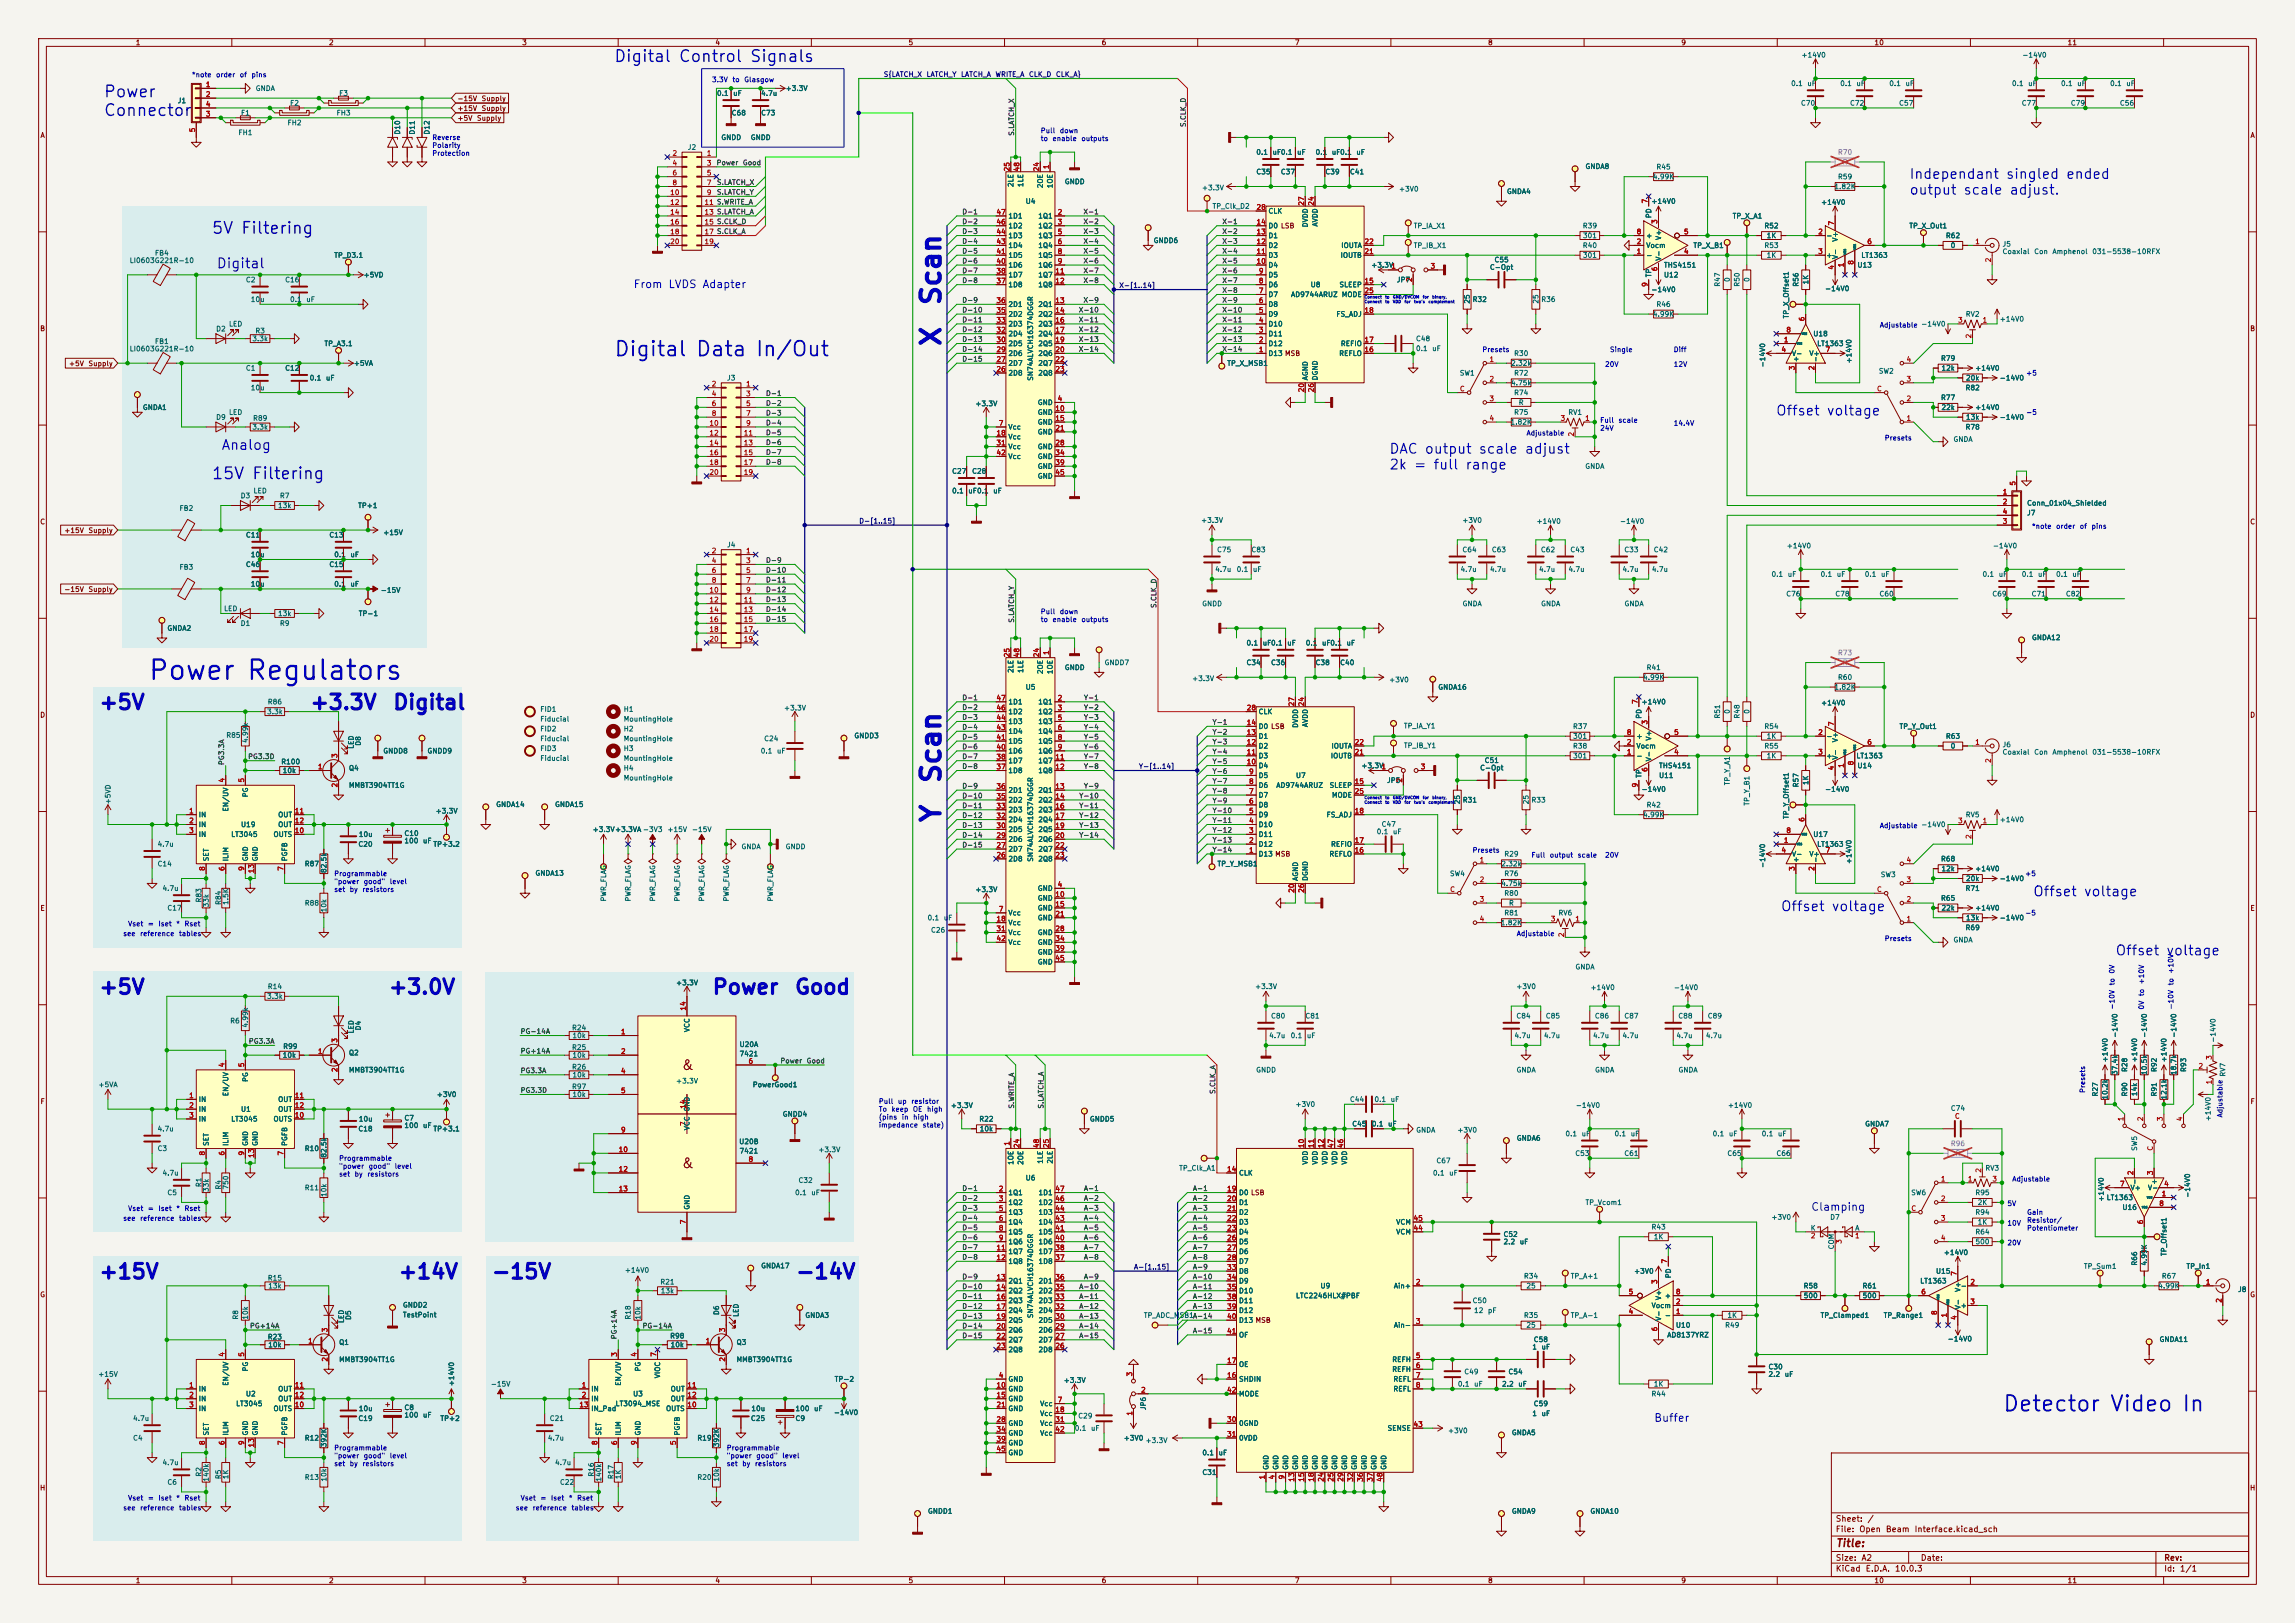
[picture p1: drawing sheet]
<svg xmlns="http://www.w3.org/2000/svg" width="594mm" height="420mm" viewBox="0 0 594 420" stroke-linecap="round" stroke-linejoin="round" font-family="sans-serif">
<defs><g id="words">
<g font-size="5" fill="#0000c2">
<text x="244.7" y="79.3" transform="rotate(-90 244.7 79.3)">Scan</text>
<text x="244.7" y="89.9" transform="rotate(-90 244.7 89.9)">X</text>
<text x="38.1" y="177.2">Power Regulators</text>
<text x="244.7" y="203" transform="rotate(-90 244.7 203)">Scan</text>
<text x="244.7" y="213.1" transform="rotate(-90 244.7 213.1)">Y</text>
</g>
<text font-size="4" fill="#0000c2" x="518.2" y="366.2">Detector Video In</text>
<g font-size="3.8" fill="#0000c2">
<text x="158.7" y="93.1">Digital Data In/Out</text>
<text x="25.4" y="184.6">+5V</text>
<text x="80" y="184.6">+3.3V</text>
<text x="101.5" y="184.6">Digital</text>
<text x="25.4" y="258.2">+5V</text>
<text x="100.3" y="258.2">+3.0V</text>
<text x="184.1" y="258.2">Power</text>
<text x="205.4" y="258.2">Good</text>
<text x="25.4" y="331.9">+15V</text>
<text x="102.9" y="331.9">+14V</text>
<text x="127" y="331.9">-15V</text>
<text x="205.7" y="331.9">-14V</text>
</g>
<g font-size="3" fill="#0000c2">
<text x="158.7" y="16.8">Digital Control Signals</text>
<text x="26.7" y="25.9">Power</text>
<text x="26.7" y="30.8">Connector</text>
<text x="54.6" y="61.3">5V Filtering</text>
<text x="54.6" y="124.8">15V Filtering</text>
</g>
<g font-size="2.5" fill="#0000c2">
<text x="494" y="46.9">Independant singled ended</text>
<text x="494" y="51">output scale adjust.</text>
<text x="55.9" y="70.1">Digital</text>
<text x="459.5" y="108.2">Offset voltage</text>
<text x="57.1" y="117">Analog</text>
<text x="359.4" y="118">DAC output scale adjust</text>
<text x="359.4" y="122.1">2k = full range</text>
<text x="526" y="232.6">Offset voltage</text>
<text x="460.8" y="236.4">Offset voltage</text>
<text x="547.4" y="247.9">Offset voltage</text>
</g>
<g font-size="2.5" fill="#840000">
<text x="176.3" y="277.5">&amp;</text>
<text x="176.3" y="302.9">&amp;</text>
</g>
<g font-size="2" fill="#0000c2">
<text x="163.8" y="75">From LVDS Adapter</text>
<text x="468.6" y="313.8">Clamping</text>
<text x="428" y="368.4">Buffer</text>
</g>
<text font-size="2" fill="#840000" x="475" y="400.8">Title:</text>
<g font-size="1.5" fill="#840000">
<text x="475" y="394.1">Sheet:</text>
<text x="483.2" y="394.1">/</text>
<text x="475" y="396.8">File:</text>
<text x="481.1" y="396.8">Open</text>
<text x="488" y="396.8">Beam</text>
<text x="495.4" y="396.8">Interface.kicad_sch</text>
<text x="475" y="407">KiCad</text>
<text x="475" y="404.2">Size:</text>
<text x="481.7" y="404.2">A2</text>
<text x="482.7" y="407">E.D.A.</text>
<text x="490.3" y="407">10.0.3</text>
<text x="497" y="404.2">Date:</text>
<text x="560" y="404.2">Rev:</text>
<text x="560" y="407">Id:</text>
<text x="564.1" y="407">1/1</text>
</g>
<g font-size="1.3" fill="#840000">
<text x="35" y="12">1</text>
<text x="85" y="12">2</text>
<text x="135" y="12">3</text>
<text x="185" y="12">4</text>
<text x="235" y="12">5</text>
<text x="285" y="12">6</text>
<text x="335" y="12">7</text>
<text x="385" y="12">8</text>
<text x="435" y="12">9</text>
<text x="485" y="12">10</text>
<text x="535" y="12">11</text>
<text x="118.3" y="29">+15V</text>
<text x="118.3" y="26.5">-15V</text>
<text x="124.5" y="29">Supply</text>
<text x="124.5" y="26.5">Supply</text>
<text x="10.3" y="36">A</text>
<text x="118.3" y="31.5">+5V</text>
<text x="123.3" y="31.5">Supply</text>
<text x="582.3" y="36">A</text>
<text x="10.3" y="86">B</text>
<text x="582.3" y="86">B</text>
<text x="17.7" y="95">+5V</text>
<text x="22.8" y="95">Supply</text>
<text x="10.3" y="136">C</text>
<text x="582.3" y="136">C</text>
<text x="16.5" y="138.2">+15V</text>
<text x="22.8" y="138.2">Supply</text>
<text x="16.5" y="153.5">-15V</text>
<text x="22.8" y="153.5">Supply</text>
<text x="10.3" y="186">D</text>
<text x="582.3" y="186">D</text>
<text x="10.3" y="236">E</text>
<text x="582.3" y="236">E</text>
<text x="10.3" y="286">F</text>
<text x="582.3" y="286">F</text>
<text x="10.3" y="336">G</text>
<text x="582.3" y="336">G</text>
<text x="10.2" y="386">H</text>
<text x="582.2" y="386">H</text>
<text x="35" y="410">1</text>
<text x="85" y="410">2</text>
<text x="135" y="410">3</text>
<text x="185" y="410">4</text>
<text x="235" y="410">5</text>
<text x="285" y="410">6</text>
<text x="335" y="410">7</text>
<text x="385" y="410">8</text>
<text x="435" y="410">9</text>
<text x="485" y="410">10</text>
<text x="535" y="410">11</text>
</g>
<g font-size="1.3" fill="#006464">
<text x="466.1" y="15.2">+14V0</text>
<text x="523.3" y="15.2">-14V0</text>
<text x="66" y="23.8">GNDA</text>
<text x="203.2" y="23.8">+3.3V</text>
<text x="463.5" y="22.6">0.1</text>
<text x="467.7" y="22.6">uF</text>
<text x="476.2" y="22.6">0.1</text>
<text x="480.4" y="22.6">uF</text>
<text x="488.9" y="22.6">0.1</text>
<text x="493.1" y="22.6">uF</text>
<text x="520.6" y="22.6">0.1</text>
<text x="524.8" y="22.6">uF</text>
<text x="533.3" y="22.6">0.1</text>
<text x="537.5" y="22.6">uF</text>
<text x="546" y="22.6">0.1</text>
<text x="550.2" y="22.6">uF</text>
<text x="45.9" y="27">J1</text>
<text x="74.9" y="27.6">F2</text>
<text x="87.6" y="25.1">F3</text>
<text x="185.4" y="25.1">0.1</text>
<text x="189.6" y="25.1">uF</text>
<text x="196.9" y="25.1">4.7u</text>
<text x="466" y="27.6">C70</text>
<text x="478.7" y="27.6">C72</text>
<text x="491.4" y="27.6">C57</text>
<text x="523.1" y="27.6">C77</text>
<text x="535.8" y="27.6">C79</text>
<text x="548.5" y="27.6">C56</text>
<text x="61.6" y="35.3">FH1</text>
<text x="62.2" y="30.2">F1</text>
<text x="74.3" y="32.7">FH2</text>
<text x="87" y="30.2">FH3</text>
<text x="103.8" y="35" transform="rotate(-90 103.8 35)">D10</text>
<text x="107.7" y="35" transform="rotate(-90 107.7 35)">D11</text>
<text x="111.5" y="35" transform="rotate(-90 111.5 35)">D12</text>
<text x="189.2" y="30.2">C68</text>
<text x="196.9" y="30.2">C73</text>
<text x="177.9" y="39.1">J2</text>
<text x="186.6" y="36.5">GNDD</text>
<text x="194.2" y="36.5">GNDD</text>
<text x="325" y="40.3">0.1</text>
<text x="329.2" y="40.3">uF0.1</text>
<text x="335.6" y="40.3">uF</text>
<text x="340.4" y="40.3">0.1</text>
<text x="344.6" y="40.3">uF0.1</text>
<text x="350.9" y="40.3">uF</text>
<text x="275.5" y="48">GNDD</text>
<text x="325" y="45.4">C35</text>
<text x="331.4" y="45.4">C37</text>
<text x="342.9" y="45.4">C39</text>
<text x="349.3" y="45.4">C41</text>
<text x="410.2" y="44">GNDA8</text>
<text x="427.7" y="46.7">4.99K</text>
<text x="428.6" y="44.2">R45</text>
<text x="475.6" y="46.7">R59</text>
<text x="262.6" y="48.5" transform="rotate(-90 262.6 48.5)">2LE</text>
<text x="265.1" y="48.5" transform="rotate(-90 265.1 48.5)">1LE</text>
<text x="265.3" y="53">U4</text>
<text x="270.2" y="48.9" transform="rotate(-90 270.2 48.9)">2OE</text>
<text x="272.8" y="48.9" transform="rotate(-90 272.8 48.9)">1OE</text>
<text x="311" y="49.5">+3.3V</text>
<text x="362" y="49.9">+3V0</text>
<text x="389.9" y="50.5">GNDA4</text>
<text x="427.3" y="53">+14V0</text>
<text x="471.2" y="53.3">+14V0</text>
<text x="474.7" y="49.2">1.82K</text>
<text x="260.9" y="59.4">1D2</text>
<text x="260.9" y="56.9">1D1</text>
<text x="268.6" y="56.9">1Q1</text>
<text x="268.6" y="59.4">1Q2</text>
<text x="313.7" y="54.3">TP_Clk_D2</text>
<text x="328.2" y="59.4">D0 LSB</text>
<text x="328.2" y="55.6">CLK</text>
<text x="328.2" y="59.4">D0</text>
<text x="338.8" y="58.9" transform="rotate(-90 338.8 58.9)">DVDD</text>
<text x="341.3" y="58.8" transform="rotate(-90 341.3 58.8)">AVDD</text>
<text x="365.8" y="59.4">TP_IA_X1</text>
<text x="409.5" y="59.4">R39</text>
<text x="427.7" y="56.6" transform="rotate(-90 427.7 56.6)">PD</text>
<text x="448.3" y="56.9">TP_X_A1</text>
<text x="456.5" y="59.4">R52</text>
<text x="494" y="59.4">TP_X_Out1</text>
<text x="260.9" y="64.5">1D4</text>
<text x="260.9" y="61.9">1D3</text>
<text x="268.6" y="61.9">1Q3</text>
<text x="268.6" y="64.5">1Q4</text>
<text x="298.5" y="63.2">GNDD6</text>
<text x="328.2" y="64.5">D2</text>
<text x="328.2" y="61.9">D1</text>
<text x="347" y="64.5">IOUTA</text>
<text x="365.8" y="64.5">TP_IB_X1</text>
<text x="409.5" y="64.5">R40</text>
<text x="409.6" y="61.9">301</text>
<text x="426" y="64.5">Vocm</text>
<text x="426" y="61.9">+</text>
<text x="430.2" y="62.3" transform="rotate(-90 430.2 62.3)">V+</text>
<text x="438.2" y="64.5">TP_X_B1</text>
<text x="456.5" y="64.5">R53</text>
<text x="457.1" y="61.9">1K</text>
<text x="472.6" y="61.9">-</text>
<text x="476" y="62.7" transform="rotate(-90 476 62.7)">V+</text>
<text x="503.5" y="61.9">R62</text>
<text x="504.8" y="64.5">0</text>
<text x="518.2" y="64.1">J5</text>
<text x="33.4" y="68.4">LI0603G221R-10</text>
<text x="40" y="66.4">FB4</text>
<text x="86.4" y="67">TP_D3.1</text>
<text x="260.9" y="69.6">1D6</text>
<text x="260.9" y="67">1D5</text>
<text x="268.6" y="67">1Q5</text>
<text x="268.6" y="69.6">1Q6</text>
<text x="328.2" y="69.6">D4</text>
<text x="328.2" y="67">D3</text>
<text x="346.8" y="67">IOUTB</text>
<text x="354.8" y="69.6">+3.3V</text>
<text x="385.5" y="70.1">C-Opt</text>
<text x="386.7" y="68.2">C55</text>
<text x="409.6" y="67">301</text>
<text x="426" y="67">-</text>
<text x="427.7" y="71.9" transform="rotate(-90 427.7 71.9)">TP</text>
<text x="430.2" y="67.6" transform="rotate(-90 430.2 67.6)">V-</text>
<text x="430.5" y="69.6">THS4151</text>
<text x="457.1" y="67">1K</text>
<text x="472.6" y="67">+</text>
<text x="476" y="67.2" transform="rotate(-90 476 67.2)">V-</text>
<text x="480.6" y="69.6">U13</text>
<text x="481.6" y="67">LT1363</text>
<text x="518.2" y="66">Coaxial</text>
<text x="526.4" y="66">Con</text>
<text x="531.1" y="66">Amphenol</text>
<text x="541.4" y="66">031-5538-10RFX</text>
<text x="63.5" y="73.4">C2</text>
<text x="73.7" y="73.4">C16</text>
<text x="94" y="72.1">+5VD</text>
<text x="260.9" y="74.6">1D8</text>
<text x="260.9" y="72.1">1D7</text>
<text x="268.6" y="72.1">1Q7</text>
<text x="268.6" y="74.6">1Q8</text>
<text x="328.2" y="77.2">D7</text>
<text x="328.2" y="74.6">D6</text>
<text x="328.2" y="72.1">D5</text>
<text x="334" y="77.2">AD9744ARUZ MODE</text>
<text x="339.1" y="74.6">U8</text>
<text x="346.5" y="74.6">SLEEP</text>
<text x="361.4" y="73.4">JP7</text>
<text x="427.3" y="75.9">-14V0</text>
<text x="430.5" y="72.1">U12</text>
<text x="445.5" y="74.3" transform="rotate(-90 445.5 74.3)">R47</text>
<text x="448" y="73.1" transform="rotate(-90 448 73.1)">0</text>
<text x="450.6" y="74.3" transform="rotate(-90 450.6 74.3)">R50</text>
<text x="453.1" y="73.1" transform="rotate(-90 453.1 73.1)">0</text>
<text x="465.8" y="74.3" transform="rotate(-90 465.8 74.3)">R56</text>
<text x="468.3" y="73.7" transform="rotate(-90 468.3 73.7)">1K</text>
<text x="472.2" y="75.6">-14V0</text>
<text x="64.8" y="78.4">10u</text>
<text x="74.9" y="78.4">0.1</text>
<text x="79.1" y="78.4">uF</text>
<text x="260.9" y="82.3">2D2</text>
<text x="260.9" y="79.7">2D1</text>
<text x="268.6" y="79.7">2Q1</text>
<text x="268.6" y="82.3">2Q2</text>
<text x="328.2" y="82.3">D9</text>
<text x="328.2" y="79.7">D8</text>
<text x="345.8" y="82.3">FS_ADJ</text>
<text x="380.7" y="78.7" transform="rotate(-90 380.7 78.7)">25</text>
<text x="381" y="78.4">R32</text>
<text x="398.5" y="78.7" transform="rotate(-90 398.5 78.7)">25</text>
<text x="398.8" y="78.4">R36</text>
<text x="427.7" y="82.3">4.99K</text>
<text x="428.6" y="79.7">R46</text>
<text x="463.3" y="82.5" transform="rotate(-90 463.3 82.5)">TP_X_Offset1</text>
<text x="508.7" y="82.3">RV2</text>
<text x="517.5" y="83.5">+14V0</text>
<text x="40" y="89.3">FB1</text>
<text x="55.8" y="86.1">D2</text>
<text x="59.1" y="84.8">LED</text>
<text x="65.2" y="88.6">3.3k</text>
<text x="66" y="86.6">R3</text>
<text x="83.8" y="89.9">TP_A3.1</text>
<text x="260.9" y="89.9">2D5</text>
<text x="260.9" y="87.3">2D4</text>
<text x="260.9" y="84.8">2D3</text>
<text x="268.6" y="84.8">2Q3</text>
<text x="268.6" y="87.3">2Q4</text>
<text x="268.6" y="89.9">2Q5</text>
<text x="328.2" y="89.9">D12</text>
<text x="328.2" y="87.3">D11</text>
<text x="328.2" y="84.8">D10</text>
<text x="346.9" y="89.9">REFIO</text>
<text x="366.4" y="88.6">C48</text>
<text x="469.2" y="87.3">U18</text>
<text x="470.2" y="89.9">LT1363</text>
<text x="33.4" y="91.2">LI0603G221R-10</text>
<text x="91.4" y="95">+5VA</text>
<text x="260.9" y="95">2D7</text>
<text x="260.9" y="92.4">2D6</text>
<text x="268.6" y="92.4">2Q6</text>
<text x="268.6" y="95">2Q7</text>
<text x="317.5" y="95">TP_X_MSB1</text>
<text x="328.2" y="92.4">D13 MSB</text>
<text x="328.2" y="92.4">D13</text>
<text x="346.5" y="92.4">REFLO</text>
<text x="366.4" y="91.1">0.1</text>
<text x="370.5" y="91.1">uF</text>
<text x="391" y="95">2.32k</text>
<text x="391.8" y="92.4">R30</text>
<text x="457.2" y="95.2" transform="rotate(-90 457.2 95.2)">-14V0</text>
<text x="463.7" y="92.4">V-</text>
<text x="465.8" y="93.9" transform="rotate(-90 465.8 93.9)">+</text>
<text x="468.2" y="92.4">V+</text>
<text x="470.9" y="93.9" transform="rotate(-90 470.9 93.9)">-</text>
<text x="479.5" y="94.2" transform="rotate(-90 479.5 94.2)">+14V0</text>
<text x="502.2" y="93.7">R79</text>
<text x="63.5" y="96.2">C1</text>
<text x="64.8" y="101.3">10u</text>
<text x="73.7" y="96.2">C12</text>
<text x="80" y="98.8">0.1</text>
<text x="84.2" y="98.8">uF</text>
<text x="188" y="98.8">J3</text>
<text x="260.9" y="97.5">2D8</text>
<text x="267.7" y="98.7" transform="rotate(-90 267.7 98.7)">SN74ALVCH16374DGGR</text>
<text x="268.6" y="97.5">2Q8</text>
<text x="338.8" y="98.6" transform="rotate(-90 338.8 98.6)">AGND</text>
<text x="341.3" y="98.6" transform="rotate(-90 341.3 98.6)">DGND</text>
<text x="377.7" y="97.5">SW1</text>
<text x="391" y="100">4.75k</text>
<text x="391.8" y="97.5">R72</text>
<text x="486.2" y="97">SW2</text>
<text x="502.4" y="96.2">12k</text>
<text x="508.6" y="101.3">R82</text>
<text x="508.7" y="98.8">20k</text>
<text x="511.1" y="96.2">+14V0</text>
<text x="517.5" y="98.8">-14V0</text>
<text x="36.8" y="106.4">GNDA1</text>
<text x="59.1" y="107.7">LED</text>
<text x="252.3" y="105.4">+3.3V</text>
<text x="268.5" y="105.1">GND</text>
<text x="268.5" y="107.7">GND</text>
<text x="391.8" y="102.6">R74</text>
<text x="391.8" y="107.7">R75</text>
<text x="393" y="105.1">R</text>
<text x="405.8" y="107.7">RV1</text>
<text x="502.2" y="103.8">R77</text>
<text x="502.4" y="106.4">22k</text>
<text x="511.1" y="106.4">+14V0</text>
<text x="55.8" y="108.9">D9</text>
<text x="65.2" y="111.5">3.3k</text>
<text x="65.4" y="109.2">R89</text>
<text x="260.9" y="111.5">Vcc</text>
<text x="268.5" y="110.2">GND</text>
<text x="268.5" y="112.7">GND</text>
<text x="390.8" y="110.2">1.82K</text>
<text x="508.6" y="111.5">R78</text>
<text x="508.7" y="108.9">13k</text>
<text x="517.5" y="108.9">-14V0</text>
<text x="260.9" y="114">Vcc</text>
<text x="260.9" y="116.5">Vcc</text>
<text x="260.9" y="119.1">Vcc</text>
<text x="268.5" y="116.5">GND</text>
<text x="268.5" y="119.1">GND</text>
<text x="505.5" y="114.6">GNDA</text>
<text x="246.3" y="122.9">C27</text>
<text x="251.5" y="122.9">C28</text>
<text x="268.5" y="121.6">GND</text>
<text x="268.5" y="124.2">GND</text>
<text x="410.2" y="121.6">GNDA</text>
<text x="62.2" y="129.2">D3</text>
<text x="65.5" y="128">LED</text>
<text x="71.8" y="131.8">13k</text>
<text x="72.3" y="129.2">R7</text>
<text x="92.6" y="131.8">TP+1</text>
<text x="246.3" y="128">0.1</text>
<text x="250.5" y="128">uF0.1</text>
<text x="256.9" y="128">uF</text>
<text x="524.5" y="131.1">Conn_01x04_Shielded</text>
<text x="46.3" y="132.5">FB2</text>
<text x="310.7" y="135.6">+3.3V</text>
<text x="378.4" y="135.6">+3V0</text>
<text x="397.6" y="135.8">+14V0</text>
<text x="419.2" y="135.8">-14V0</text>
<text x="524.5" y="133.7">J7</text>
<text x="63.5" y="139.4">C11</text>
<text x="85.1" y="139.4">C13</text>
<text x="99.1" y="138.8">+15V</text>
<text x="188" y="141.9">J4</text>
<text x="314.9" y="143.2">C75</text>
<text x="323.8" y="143.2">C83</text>
<text x="378.4" y="143.2">C64</text>
<text x="386" y="143.2">C63</text>
<text x="398.7" y="143.2">C62</text>
<text x="406.3" y="143.2">C43</text>
<text x="420.3" y="143.2">C33</text>
<text x="427.9" y="143.2">C42</text>
<text x="462.3" y="142.2">+14V0</text>
<text x="515.7" y="142.2">-14V0</text>
<text x="46.3" y="147.7">FB3</text>
<text x="63.5" y="147">C46</text>
<text x="64.8" y="144.5">10u</text>
<text x="85.1" y="147">C15</text>
<text x="86.4" y="144.5">0.1</text>
<text x="90.6" y="144.5">uF</text>
<text x="314.4" y="148.3">4.7u</text>
<text x="319.9" y="148.3">0.1</text>
<text x="324.1" y="148.3">uF</text>
<text x="377.9" y="148.3">4.7u</text>
<text x="385.5" y="148.3">4.7u</text>
<text x="398.2" y="148.3">4.7u</text>
<text x="405.8" y="148.3">4.7u</text>
<text x="419.8" y="148.3">4.7u</text>
<text x="427.4" y="148.3">4.7u</text>
<text x="458.4" y="149.6">0.1</text>
<text x="462.6" y="149.6">uF</text>
<text x="471.1" y="149.6">0.1</text>
<text x="475.3" y="149.6">uF</text>
<text x="482.5" y="149.6">0.1</text>
<text x="486.7" y="149.6">uF</text>
<text x="513" y="149.6">0.1</text>
<text x="517.2" y="149.6">uF</text>
<text x="523.1" y="149.6">0.1</text>
<text x="527.3" y="149.6">uF</text>
<text x="532" y="149.6">0.1</text>
<text x="536.2" y="149.6">uF</text>
<text x="64.8" y="152.1">10u</text>
<text x="86.4" y="152.1">0.1</text>
<text x="90.6" y="152.1">uF</text>
<text x="98.4" y="153.7">-15V</text>
<text x="462.2" y="154.6">C76</text>
<text x="474.9" y="154.6">C78</text>
<text x="486.3" y="154.6">C60</text>
<text x="515.5" y="154.6">C69</text>
<text x="525.7" y="154.6">C71</text>
<text x="534.6" y="154.6">C82</text>
<text x="57.9" y="158.5">LED</text>
<text x="71.8" y="159.7">13k</text>
<text x="92.7" y="159.7">TP-1</text>
<text x="311" y="157.2">GNDD</text>
<text x="378.4" y="157.2">GNDA</text>
<text x="398.7" y="157.2">GNDA</text>
<text x="420.3" y="157.2">GNDA</text>
<text x="43.2" y="163.5">GNDA2</text>
<text x="62.2" y="162.3">D1</text>
<text x="72.3" y="162.3">R9</text>
<text x="322.5" y="167.3">0.1</text>
<text x="326.7" y="167.3">uF0.1</text>
<text x="333" y="167.3">uF</text>
<text x="337.8" y="167.3">0.1</text>
<text x="342" y="167.3">uF0.1</text>
<text x="348.4" y="167.3">uF</text>
<text x="525.8" y="165.9">GNDA12</text>
<text x="275.5" y="173.7">GNDD</text>
<text x="285.8" y="172.4">GNDD7</text>
<text x="322.5" y="172.4">C34</text>
<text x="328.8" y="172.4">C36</text>
<text x="340.4" y="172.4">C38</text>
<text x="346.7" y="172.4">C40</text>
<text x="426" y="173.7">R41</text>
<text x="262.6" y="174.3" transform="rotate(-90 262.6 174.3)">2LE</text>
<text x="265.1" y="174.3" transform="rotate(-90 265.1 174.3)">1LE</text>
<text x="265.3" y="178.8">U5</text>
<text x="270.2" y="174.6" transform="rotate(-90 270.2 174.6)">2OE</text>
<text x="272.8" y="174.6" transform="rotate(-90 272.8 174.6)">1OE</text>
<text x="308.4" y="176.5">+3.3V</text>
<text x="359.4" y="176.9">+3V0</text>
<text x="372.1" y="178.8">GNDA16</text>
<text x="425.1" y="176.2">4.99K</text>
<text x="474.7" y="178.8">1.82K</text>
<text x="475.6" y="176.2">R60</text>
<text x="69" y="185.1">3.3k</text>
<text x="69.2" y="182.6">R86</text>
<text x="139.7" y="184.5">FID1</text>
<text x="161.3" y="184.5">H1</text>
<text x="202.8" y="184.2">+3.3V</text>
<text x="260.9" y="185.1">1D2</text>
<text x="260.9" y="182.6">1D1</text>
<text x="268.6" y="182.6">1Q1</text>
<text x="268.6" y="185.1">1Q2</text>
<text x="325.6" y="185.1">CLK</text>
<text x="424.7" y="182.6">+14V0</text>
<text x="448" y="184.9" transform="rotate(-90 448 184.9)">0</text>
<text x="453.1" y="184.9" transform="rotate(-90 453.1 184.9)">0</text>
<text x="471.2" y="182.8">+14V0</text>
<text x="58.4" y="191.2">R85</text>
<text x="139.7" y="189.6">FID2</text>
<text x="139.7" y="187">Fiducial</text>
<text x="161.3" y="189.6">H2</text>
<text x="161.3" y="187">MountingHole</text>
<text x="221" y="191.3">GNDD3</text>
<text x="260.9" y="190.2">1D4</text>
<text x="260.9" y="187.7">1D3</text>
<text x="268.6" y="187.7">1Q3</text>
<text x="268.6" y="190.2">1Q4</text>
<text x="325.6" y="191.5">D1</text>
<text x="325.6" y="188.9">D0 LSB</text>
<text x="325.6" y="188.9">D0</text>
<text x="336.3" y="188.5" transform="rotate(-90 336.3 188.5)">DVDD</text>
<text x="338.8" y="188.3" transform="rotate(-90 338.8 188.3)">AVDD</text>
<text x="363.2" y="188.8">TP_IA_Y1</text>
<text x="407" y="188.9">R37</text>
<text x="407" y="191.5">301</text>
<text x="423.4" y="191.5">+</text>
<text x="425.2" y="186.1" transform="rotate(-90 425.2 186.1)">PD</text>
<text x="427.7" y="191.8" transform="rotate(-90 427.7 191.8)">V+</text>
<text x="445.5" y="186.1" transform="rotate(-90 445.5 186.1)">R51</text>
<text x="450.6" y="186.1" transform="rotate(-90 450.6 186.1)">R48</text>
<text x="456.5" y="188.9">R54</text>
<text x="457.1" y="191.5">1K</text>
<text x="472.6" y="191.5">-</text>
<text x="491.5" y="188.9">TP_Y_Out1</text>
<text x="503.5" y="191.5">R63</text>
<text x="64.5" y="192.4" transform="rotate(-90 64.5 192.4)">4.99k</text>
<text x="91.8" y="193.9" transform="rotate(-90 91.8 193.9)">LED</text>
<text x="93.7" y="193.1" transform="rotate(-90 93.7 193.1)">D8</text>
<text x="99.1" y="195.3">GNDD8</text>
<text x="110.5" y="195.3">GNDD9</text>
<text x="139.7" y="194.6">FID3</text>
<text x="139.7" y="197.2">Fiducial</text>
<text x="139.7" y="192.1">Fiducial</text>
<text x="161.3" y="192.1">MountingHole</text>
<text x="161.3" y="194.6">H3</text>
<text x="161.3" y="197.2">MountingHole</text>
<text x="196.8" y="195.3">0.1</text>
<text x="197.6" y="192.1">C24</text>
<text x="201" y="195.3">uF</text>
<text x="260.9" y="197.8">1D7</text>
<text x="260.9" y="195.3">1D6</text>
<text x="260.9" y="192.7">1D5</text>
<text x="268.6" y="192.7">1Q5</text>
<text x="268.6" y="195.3">1Q6</text>
<text x="268.6" y="197.8">1Q7</text>
<text x="325.6" y="196.6">D3</text>
<text x="325.6" y="194">D2</text>
<text x="344.3" y="196.6">IOUTB</text>
<text x="344.5" y="194">IOUTA</text>
<text x="363.2" y="193.9">TP_IB_Y1</text>
<text x="384.1" y="197.7">C51</text>
<text x="407" y="194">R38</text>
<text x="407" y="196.6">301</text>
<text x="423.4" y="196.6">-</text>
<text x="423.4" y="194">Vocm</text>
<text x="427.7" y="197.2" transform="rotate(-90 427.7 197.2)">V-</text>
<text x="456.5" y="194">R55</text>
<text x="457.1" y="196.6">1K</text>
<text x="472.6" y="196.6">+</text>
<text x="476" y="196.7" transform="rotate(-90 476 196.7)">V-</text>
<text x="476" y="192.2" transform="rotate(-90 476 192.2)">V+</text>
<text x="480.4" y="196.6">LT1363</text>
<text x="504.8" y="194">0</text>
<text x="518.2" y="193.7">J6</text>
<text x="518.2" y="195.6">Coaxial</text>
<text x="526.4" y="195.6">Con</text>
<text x="531.1" y="195.6">Amphenol</text>
<text x="541.4" y="195.6">031-5538-10RFX</text>
<text x="72.7" y="198.1">R100</text>
<text x="73" y="200.4">10k</text>
<text x="90.2" y="199.7">Q4</text>
<text x="161.3" y="199.7">H4</text>
<text x="161.3" y="202.3">MountingHole</text>
<text x="260.9" y="200.4">1D8</text>
<text x="268.6" y="200.4">1Q8</text>
<text x="325.6" y="201.6">D5</text>
<text x="325.6" y="199.1">D4</text>
<text x="335.3" y="201.6">U7</text>
<text x="352.2" y="199.1">+3.3V</text>
<text x="358.9" y="202.9">JP5</text>
<text x="383" y="199.7">C-Opt</text>
<text x="425.2" y="201.4" transform="rotate(-90 425.2 201.4)">TP</text>
<text x="429.3" y="201.6">U11</text>
<text x="429.3" y="199.1">THS4151</text>
<text x="448" y="203.4" transform="rotate(-90 448 203.4)">TP_Y_A1</text>
<text x="465.8" y="203.9" transform="rotate(-90 465.8 203.9)">R57</text>
<text x="468.3" y="203.3" transform="rotate(-90 468.3 203.3)">1K</text>
<text x="480.6" y="199.1">U14</text>
<text x="28.9" y="208.3" transform="rotate(-90 28.9 208.3)">+5VD</text>
<text x="64.5" y="206.5" transform="rotate(-90 64.5 206.5)">PG</text>
<text x="90.2" y="204.2">MMBT3904TT1G</text>
<text x="128.3" y="209.1">GNDA14</text>
<text x="143.5" y="209.1">GNDA15</text>
<text x="260.9" y="208">2D2</text>
<text x="260.9" y="205.4">2D1</text>
<text x="268.6" y="205.4">2Q1</text>
<text x="268.6" y="208">2Q2</text>
<text x="325.6" y="209.3">D8</text>
<text x="325.6" y="206.7">D7</text>
<text x="325.6" y="204.2">D6</text>
<text x="330.2" y="204.2">AD9744ARUZ</text>
<text x="344" y="204.2">SLEEP</text>
<text x="344.6" y="206.7">MODE</text>
<text x="378.2" y="208.3" transform="rotate(-90 378.2 208.3)">25</text>
<text x="378.5" y="208">R31</text>
<text x="395.9" y="208.3" transform="rotate(-90 395.9 208.3)">25</text>
<text x="396.2" y="208">R33</text>
<text x="424.7" y="205.2">-14V0</text>
<text x="426" y="209.3">R42</text>
<text x="453.1" y="208.6" transform="rotate(-90 453.1 208.6)">TP_Y_B1</text>
<text x="472.2" y="205.2">-14V0</text>
<text x="51.3" y="211.8">IN</text>
<text x="51.3" y="214.3">IN</text>
<text x="59.4" y="210.1" transform="rotate(-90 59.4 210.1)">EN/UV</text>
<text x="62.2" y="214.3">U19</text>
<text x="71.9" y="211.8">OUT</text>
<text x="71.9" y="214.3">OUT</text>
<text x="112.6" y="210.8">+3.3V</text>
<text x="153.3" y="215.6">+3.3V+3.3VA -3V3</text>
<text x="153.3" y="215.6">+3.3V+3.3VA</text>
<text x="172.6" y="215.6">+15V</text>
<text x="179" y="215.6">-15V</text>
<text x="260.9" y="215.6">2D5</text>
<text x="260.9" y="213.1">2D4</text>
<text x="260.9" y="210.5">2D3</text>
<text x="268.6" y="210.5">2Q3</text>
<text x="268.6" y="213.1">2Q4</text>
<text x="268.6" y="215.6">2Q5</text>
<text x="325.6" y="214.3">D10</text>
<text x="325.6" y="211.8">D9</text>
<text x="343.2" y="211.8">FS_ADJ</text>
<text x="357.5" y="214.2">C47</text>
<text x="425.1" y="211.8">4.99K</text>
<text x="463.3" y="212.1" transform="rotate(-90 463.3 212.1)">TP_Y_Offset1</text>
<text x="508.7" y="211.8">RV5</text>
<text x="517.5" y="213.1">+14V0</text>
<text x="40.6" y="219.4">4.7u</text>
<text x="51.3" y="216.9">IN</text>
<text x="59.7" y="216.9">LT3045</text>
<text x="70.7" y="216.9">OUTS</text>
<text x="92.6" y="219.4">C20</text>
<text x="92.7" y="216.9">10u</text>
<text x="104.5" y="218.5">100</text>
<text x="104.5" y="216.6">C10</text>
<text x="109.3" y="218.5">uF</text>
<text x="112" y="219.4">TP+3.2</text>
<text x="191.8" y="220">GNDA</text>
<text x="203.2" y="220">GNDD</text>
<text x="260.9" y="220.7">2D7</text>
<text x="260.9" y="218.1">2D6</text>
<text x="268.6" y="218.1">2Q6</text>
<text x="268.6" y="220.7">2Q7</text>
<text x="325.6" y="222">D13 MSB</text>
<text x="325.6" y="219.4">D12</text>
<text x="325.6" y="216.9">D11</text>
<text x="325.6" y="222">D13</text>
<text x="343.9" y="222">REFLO</text>
<text x="344.4" y="219.4">REFIO</text>
<text x="356.2" y="216.2">0.1</text>
<text x="360.4" y="216.2">uF</text>
<text x="389.2" y="222">R29</text>
<text x="463.7" y="222">V-</text>
<text x="468.2" y="222">V+</text>
<text x="469.2" y="216.9">U17</text>
<text x="470.2" y="219.4">LT1363</text>
<text x="40.6" y="224.5">C14</text>
<text x="54.3" y="223" transform="rotate(-90 54.3 223)">SET</text>
<text x="59.4" y="223" transform="rotate(-90 59.4 223)">ILIM</text>
<text x="64.5" y="223" transform="rotate(-90 64.5 223)">GND</text>
<text x="67" y="223" transform="rotate(-90 67 223)">GND</text>
<text x="74.6" y="223" transform="rotate(-90 74.6 223)">PGFB</text>
<text x="78.7" y="224.5">R87</text>
<text x="84.8" y="226.1" transform="rotate(-90 84.8 226.1)">82.5k</text>
<text x="138.4" y="226.9">GNDA13</text>
<text x="260.9" y="223.2">2D8</text>
<text x="267.7" y="223.1" transform="rotate(-90 267.7 223.1)">SN74ALVCH16374DGGR</text>
<text x="268.6" y="223.2">2Q8</text>
<text x="315" y="224.5">TP_Y_MSB1</text>
<text x="375.2" y="227">SW4</text>
<text x="388.4" y="224.5">2.32k</text>
<text x="389.2" y="227">R76</text>
<text x="457.2" y="224.7" transform="rotate(-90 457.2 224.7)">-14V0</text>
<text x="465.8" y="223.4" transform="rotate(-90 465.8 223.4)">+</text>
<text x="470.9" y="223.4" transform="rotate(-90 470.9 223.4)">-</text>
<text x="479.5" y="223.7" transform="rotate(-90 479.5 223.7)">+14V0</text>
<text x="486.7" y="227.3">SW3</text>
<text x="502.2" y="223.2">R68</text>
<text x="502.4" y="225.8">12k</text>
<text x="511.1" y="225.8">+14V0</text>
<text x="41.9" y="230.8">4.7u</text>
<text x="52.4" y="233.7" transform="rotate(-90 52.4 233.7)">R83</text>
<text x="157.2" y="233.4" transform="rotate(-90 157.2 233.4)">PWR_FLAG</text>
<text x="163.5" y="233.4" transform="rotate(-90 163.5 233.4)">PWR_FLAG</text>
<text x="169.9" y="233.4" transform="rotate(-90 169.9 233.4)">PWR_FLAG</text>
<text x="176.2" y="233.4" transform="rotate(-90 176.2 233.4)">PWR_FLAG</text>
<text x="182.6" y="233.4" transform="rotate(-90 182.6 233.4)">PWR_FLAG</text>
<text x="188.9" y="233.4" transform="rotate(-90 188.9 233.4)">PWR_FLAG</text>
<text x="200.4" y="233.4" transform="rotate(-90 200.4 233.4)">PWR_FLAG</text>
<text x="252.3" y="231.1">+3.3V</text>
<text x="268.5" y="230.8">GND</text>
<text x="268.5" y="233.4">GND</text>
<text x="336.3" y="228.1" transform="rotate(-90 336.3 228.1)">AGND</text>
<text x="338.8" y="228.1" transform="rotate(-90 338.8 228.1)">DGND</text>
<text x="388.4" y="229.6">4.75k</text>
<text x="389.2" y="232.1">R80</text>
<text x="502.2" y="233.4">R65</text>
<text x="508.6" y="230.8">R71</text>
<text x="508.7" y="228.3">20k</text>
<text x="517.5" y="228.3">-14V0</text>
<text x="43.2" y="235.9">C17</text>
<text x="54.3" y="234.9" transform="rotate(-90 54.3 234.9)">33k</text>
<text x="57.5" y="234.3" transform="rotate(-90 57.5 234.3)">R84</text>
<text x="59.4" y="234.3" transform="rotate(-90 59.4 234.3)">1.5K</text>
<text x="78.7" y="234.7">R88</text>
<text x="84.8" y="236.2" transform="rotate(-90 84.8 236.2)">10k</text>
<text x="239.9" y="238.5">0.1</text>
<text x="244.1" y="238.5">uF</text>
<text x="260.9" y="237.2">Vcc</text>
<text x="260.9" y="239.7">Vcc</text>
<text x="268.5" y="235.9">GND</text>
<text x="268.5" y="238.5">GND</text>
<text x="388.3" y="239.7">1.82K</text>
<text x="389.2" y="237.2">R81</text>
<text x="390.4" y="234.7">R</text>
<text x="403.2" y="237.2">RV6</text>
<text x="502.4" y="235.9">22k</text>
<text x="508.7" y="238.5">13k</text>
<text x="511.1" y="235.9">+14V0</text>
<text x="517.5" y="238.5">-14V0</text>
<text x="240.8" y="241.6">C26</text>
<text x="260.9" y="242.3">Vcc</text>
<text x="260.9" y="244.8">Vcc</text>
<text x="268.5" y="242.3">GND</text>
<text x="268.5" y="244.8">GND</text>
<text x="505.5" y="244.2">GNDA</text>
<text x="508.6" y="241">R69</text>
<text x="268.5" y="247.4">GND</text>
<text x="268.5" y="249.9">GND</text>
<text x="407.6" y="251.2">GNDA</text>
<text x="69.2" y="256.2">R14</text>
<text x="174.9" y="255.3">+3.3V</text>
<text x="324.7" y="256.2">+3.3V</text>
<text x="392.3" y="256.2">+3V0</text>
<text x="411.5" y="256.5">+14V0</text>
<text x="433.1" y="256.5">-14V0</text>
<text x="69" y="258.8">3.3k</text>
<text x="328.8" y="263.9">C80</text>
<text x="337.7" y="263.9">C81</text>
<text x="392.3" y="263.9">C84</text>
<text x="400" y="263.9">C85</text>
<text x="412.7" y="263.9">C86</text>
<text x="420.3" y="263.9">C87</text>
<text x="434.2" y="263.9">C88</text>
<text x="441.9" y="263.9">C89</text>
<text x="59.4" y="265.1">R6</text>
<text x="64.5" y="266.1" transform="rotate(-90 64.5 266.1)">4.99k</text>
<text x="91.8" y="267.6" transform="rotate(-90 91.8 267.6)">LED</text>
<text x="93.7" y="266.8" transform="rotate(-90 93.7 266.8)">D4</text>
<text x="147.9" y="266.9">R24</text>
<text x="148" y="268.9">10k</text>
<text x="178.8" y="267.2" transform="rotate(-90 178.8 267.2)">VCC</text>
<text x="328.4" y="268.9">4.7u</text>
<text x="333.9" y="268.9">0.1</text>
<text x="338.1" y="268.9">uF</text>
<text x="391.9" y="268.9">4.7u</text>
<text x="399.5" y="268.9">4.7u</text>
<text x="412.2" y="268.9">4.7u</text>
<text x="419.8" y="268.9">4.7u</text>
<text x="433.8" y="268.9">4.7u</text>
<text x="441.4" y="268.9">4.7u</text>
<text x="548.3" y="268.7" transform="rotate(-90 548.3 268.7)">-14V0</text>
<text x="556" y="268.7" transform="rotate(-90 556 268.7)">-14V0</text>
<text x="563.6" y="268.7" transform="rotate(-90 563.6 268.7)">-14V0</text>
<text x="573.7" y="269.9" transform="rotate(-90 573.7 269.9)">-14V0</text>
<text x="73" y="274">10k</text>
<text x="73.2" y="271.7">R99</text>
<text x="90.2" y="273.4">Q2</text>
<text x="147.9" y="272">R25</text>
<text x="148" y="274">10k</text>
<text x="191.3" y="271.2">U20A</text>
<text x="191.3" y="273.7">7421</text>
<text x="545.8" y="275" transform="rotate(-90 545.8 275)">+14V0</text>
<text x="553.4" y="275" transform="rotate(-90 553.4 275)">+14V0</text>
<text x="561" y="275" transform="rotate(-90 561 275)">+14V0</text>
<text x="25.4" y="281.6">+5VA</text>
<text x="64.5" y="280.1" transform="rotate(-90 64.5 280.1)">PG</text>
<text x="90.2" y="277.8">MMBT3904TT1G</text>
<text x="147.9" y="277.1">R26</text>
<text x="148" y="279.1">10k</text>
<text x="174.9" y="280.7">+3.3V</text>
<text x="194.7" y="281.6">PowerGood1</text>
<text x="325" y="277.8">GNDD</text>
<text x="392.4" y="277.8">GNDA</text>
<text x="412.7" y="277.8">GNDA</text>
<text x="434.3" y="277.8">GNDA</text>
<text x="548.3" y="278.3" transform="rotate(-90 548.3 278.3)">37.4k</text>
<text x="550.9" y="277.5" transform="rotate(-90 550.9 277.5)">R28</text>
<text x="556" y="278.3" transform="rotate(-90 556 278.3)">10.5k</text>
<text x="558.5" y="277.5" transform="rotate(-90 558.5 277.5)">R92</text>
<text x="563.6" y="278.3" transform="rotate(-90 563.6 278.3)">18.7k</text>
<text x="566.1" y="277.5" transform="rotate(-90 566.1 277.5)">R93</text>
<text x="576.3" y="278.7" transform="rotate(-90 576.3 278.7)">RV7</text>
<text x="51.3" y="285.5">IN</text>
<text x="51.3" y="288">IN</text>
<text x="59.4" y="283.8" transform="rotate(-90 59.4 283.8)">EN/UV</text>
<text x="62.2" y="288">U1</text>
<text x="71.9" y="285.5">OUT</text>
<text x="71.9" y="288">OUT</text>
<text x="112.9" y="284.2">+3V0</text>
<text x="147.9" y="282.1">R97</text>
<text x="148" y="284.2">10k</text>
<text x="178.8" y="287.8" transform="rotate(-90 178.8 287.8)">GND</text>
<text x="246" y="287">+3.3V</text>
<text x="335.2" y="286.7">+3V0</text>
<text x="349.3" y="285.5">C44</text>
<text x="355.6" y="285.5">0.1</text>
<text x="359.8" y="285.5">uF</text>
<text x="407.7" y="287">-14V0</text>
<text x="447.1" y="287">+14V0</text>
<text x="504.8" y="287.8">C74</text>
<text x="543.3" y="283.9" transform="rotate(-90 543.3 283.9)">R27</text>
<text x="545.8" y="284.7" transform="rotate(-90 545.8 284.7)">10.2k</text>
<text x="550.9" y="283.9" transform="rotate(-90 550.9 283.9)">R90</text>
<text x="553.4" y="283.8" transform="rotate(-90 553.4 283.8)">14k</text>
<text x="558.5" y="283.9" transform="rotate(-90 558.5 283.9)">R91</text>
<text x="561" y="284.7" transform="rotate(-90 561 284.7)">12.1k</text>
<text x="40.6" y="293.1">4.7u</text>
<text x="51.3" y="290.5">IN</text>
<text x="59.7" y="290.5">LT3045</text>
<text x="70.7" y="290.5">OUTS</text>
<text x="92.6" y="293.1">C18</text>
<text x="92.7" y="290.5">10u</text>
<text x="104.5" y="290.3">C7</text>
<text x="104.5" y="292.2">100</text>
<text x="109.3" y="292.2">uF</text>
<text x="112" y="293.1">TP+3.1</text>
<text x="178.8" y="292.6" transform="rotate(-90 178.8 292.6)">VCC</text>
<text x="202.4" y="289.3">GNDD4</text>
<text x="253.3" y="290.5">R22</text>
<text x="253.4" y="293.1">10k</text>
<text x="281.9" y="290.5">GNDD5</text>
<text x="349.8" y="291.8">C45</text>
<text x="354.9" y="291.8">0.1</text>
<text x="359.1" y="291.8">uF</text>
<text x="366.4" y="293.4">GNDA</text>
<text x="377.1" y="293.4">+3V0</text>
<text x="482.6" y="291.8">GNDA7</text>
<text x="572.5" y="290.3" transform="rotate(-90 572.5 290.3)">+14V0</text>
<text x="40.6" y="298.2">C3</text>
<text x="54.3" y="296.7" transform="rotate(-90 54.3 296.7)">SET</text>
<text x="59.4" y="296.7" transform="rotate(-90 59.4 296.7)">ILIM</text>
<text x="64.5" y="296.7" transform="rotate(-90 64.5 296.7)">GND</text>
<text x="67" y="296.7" transform="rotate(-90 67 296.7)">GND</text>
<text x="74.6" y="296.7" transform="rotate(-90 74.6 296.7)">PGFB</text>
<text x="78.7" y="298.2">R10</text>
<text x="84.8" y="299.7" transform="rotate(-90 84.8 299.7)">82.5k</text>
<text x="191.2" y="296.4">U20B</text>
<text x="191.3" y="298.8">7421</text>
<text x="211.7" y="298.5">+3.3V</text>
<text x="392.4" y="295.5">GNDA6</text>
<text x="405" y="294.3">0.1</text>
<text x="407.6" y="299.4">C53</text>
<text x="409.2" y="294.3">uF</text>
<text x="417.7" y="294.3">0.1</text>
<text x="420.3" y="299.4">C61</text>
<text x="421.9" y="294.3">uF</text>
<text x="443.1" y="294.3">0.1</text>
<text x="446.9" y="299.4">C65</text>
<text x="447.3" y="294.3">uF</text>
<text x="455.8" y="294.3">0.1</text>
<text x="459.6" y="299.4">C66</text>
<text x="460" y="294.3">uF</text>
<text x="553.4" y="297.9" transform="rotate(-90 553.4 297.9)">SW5</text>
<text x="41.9" y="304.5">4.7u</text>
<text x="262.6" y="301.6" transform="rotate(-90 262.6 301.6)">1OE</text>
<text x="265.1" y="301.6" transform="rotate(-90 265.1 301.6)">2OE</text>
<text x="265.3" y="305.8">U6</text>
<text x="270.2" y="301.3" transform="rotate(-90 270.2 301.3)">1LE</text>
<text x="272.8" y="301.3" transform="rotate(-90 272.8 301.3)">2LE</text>
<text x="305.1" y="303.2">TP_Clk_A1</text>
<text x="320.5" y="304.5">CLK</text>
<text x="338.8" y="301.5" transform="rotate(-90 338.8 301.5)">VDD</text>
<text x="341.3" y="301.5" transform="rotate(-90 341.3 301.5)">VDD</text>
<text x="343.9" y="301.5" transform="rotate(-90 343.9 301.5)">VDD</text>
<text x="346.4" y="301.5" transform="rotate(-90 346.4 301.5)">VDD</text>
<text x="349" y="301.5" transform="rotate(-90 349 301.5)">VDD</text>
<text x="370.7" y="304.5">0.1</text>
<text x="371.6" y="301.3">C67</text>
<text x="374.9" y="304.5">uF</text>
<text x="513.7" y="303.2">RV3</text>
<text x="43.2" y="309.6">C5</text>
<text x="52.4" y="307.3" transform="rotate(-90 52.4 307.3)">R1</text>
<text x="54.3" y="308.6" transform="rotate(-90 54.3 308.6)">33k</text>
<text x="57.5" y="308" transform="rotate(-90 57.5 308)">R4</text>
<text x="59.4" y="308" transform="rotate(-90 59.4 308)">750</text>
<text x="78.7" y="308.3">R11</text>
<text x="84.8" y="309.9" transform="rotate(-90 84.8 309.9)">10k</text>
<text x="205.6" y="309.6">0.1</text>
<text x="206.5" y="306.4">C32</text>
<text x="209.8" y="309.6">uF</text>
<text x="260.9" y="309.6">1Q1</text>
<text x="268.6" y="309.6">1D1</text>
<text x="320.5" y="309.6">D0 LSB</text>
<text x="320.5" y="309.6">D0</text>
<text x="494.5" y="309.6">SW6</text>
<text x="511.1" y="309.6">R95</text>
<text x="544.8" y="311.1" transform="rotate(-90 544.8 311.1)">+14V0</text>
<text x="545.1" y="310.9">LT1363</text>
<text x="551.3" y="308.3">V+</text>
<text x="553.4" y="306.7" transform="rotate(-90 553.4 306.7)">-</text>
<text x="555.8" y="308.3">V-</text>
<text x="558.5" y="306.7" transform="rotate(-90 558.5 306.7)">+</text>
<text x="567.1" y="310.1" transform="rotate(-90 567.1 310.1)">-14V0</text>
<text x="178.8" y="313.2" transform="rotate(-90 178.8 313.2)">GND</text>
<text x="260.9" y="312.1">1Q2</text>
<text x="260.9" y="314.7">1Q3</text>
<text x="260.9" y="317.2">1Q4</text>
<text x="268.6" y="317.2">1D4</text>
<text x="268.6" y="314.7">1D3</text>
<text x="268.6" y="312.1">1D2</text>
<text x="320.5" y="312.1">D1</text>
<text x="320.5" y="314.7">D2</text>
<text x="320.5" y="317.2">D3</text>
<text x="361.2" y="317.2">VCM</text>
<text x="410.2" y="312.1">TP_Vcom1</text>
<text x="458.4" y="315.9">+3V0</text>
<text x="473.6" y="315.9">D7</text>
<text x="511.1" y="314.7">R94</text>
<text x="511.7" y="312.1">2K</text>
<text x="511.7" y="317.2">1K</text>
<text x="549.2" y="313.4">U16</text>
<text x="260.9" y="319.7">1Q5</text>
<text x="260.9" y="322.3">1Q6</text>
<text x="268.6" y="322.3">1D6</text>
<text x="268.6" y="319.7">1D5</text>
<text x="320.5" y="319.7">D4</text>
<text x="320.5" y="322.3">D5</text>
<text x="361.2" y="319.7">VCM</text>
<text x="389" y="320.4">C52</text>
<text x="389" y="322.3">2.2</text>
<text x="393.2" y="322.3">uF</text>
<text x="427.3" y="318.5">R43</text>
<text x="427.9" y="321">1K</text>
<text x="468.5" y="318.7">K</text>
<text x="475" y="323.4" transform="rotate(-90 475 323.4)">COM</text>
<text x="480" y="318.7">A</text>
<text x="511.1" y="319.7">R64</text>
<text x="511.2" y="322.3">500</text>
<text x="161.6" y="329.6">+14V0</text>
<text x="196.9" y="328.5">GNDA17</text>
<text x="260.9" y="324.8">1Q7</text>
<text x="260.9" y="327.4">1Q8</text>
<text x="268.6" y="327.4">1D8</text>
<text x="268.6" y="324.8">1D7</text>
<text x="320.5" y="324.8">D6</text>
<text x="320.5" y="327.4">D7</text>
<text x="320.5" y="329.9">D8</text>
<text x="422.8" y="329.9">+3V0</text>
<text x="500.9" y="329.9">U15</text>
<text x="503" y="325.1">+14V0</text>
<text x="539.2" y="328.6">TP_Sum1</text>
<text x="553.4" y="327.7" transform="rotate(-90 553.4 327.7)">R66</text>
<text x="556" y="327.7" transform="rotate(-90 556 327.7)">4.99K</text>
<text x="561" y="325.2" transform="rotate(-90 561 325.2)">TP_Offset1</text>
<text x="565.8" y="328.6">TP_In1</text>
<text x="69.2" y="331.7">R15</text>
<text x="69.3" y="333.7">13k</text>
<text x="170.8" y="332.7">R21</text>
<text x="170.9" y="335">13k</text>
<text x="260.9" y="332.4">2Q1</text>
<text x="260.9" y="335">2Q2</text>
<text x="268.6" y="335">2D2</text>
<text x="268.6" y="332.4">2D1</text>
<text x="320.5" y="332.4">D9</text>
<text x="320.5" y="335">D10</text>
<text x="341.6" y="333.7">U9</text>
<text x="360.6" y="333.7">Ain+</text>
<text x="394.3" y="331.2">R34</text>
<text x="394.9" y="333.7">25</text>
<text x="406.4" y="331.2">TP_A+1</text>
<text x="432.8" y="330.9" transform="rotate(-90 432.8 330.9)">PD</text>
<text x="466.7" y="333.7">R58</text>
<text x="481.9" y="333.7">R61</text>
<text x="496.9" y="332.4">LT1363</text>
<text x="507.4" y="333.7">-</text>
<text x="507.7" y="334.5" transform="rotate(-90 507.7 334.5)">V+</text>
<text x="558.5" y="333.7">4.99K</text>
<text x="559.4" y="331.2">R67</text>
<text x="579.1" y="334.6">J8</text>
<text x="61.9" y="341.6" transform="rotate(-90 61.9 341.6)">R8</text>
<text x="64.5" y="341.6" transform="rotate(-90 64.5 341.6)">10k</text>
<text x="91.1" y="341.7" transform="rotate(-90 91.1 341.7)">D5</text>
<text x="104.1" y="341.2">TestPoint</text>
<text x="104.1" y="338.7">GNDD2</text>
<text x="163.5" y="341.6" transform="rotate(-90 163.5 341.6)">R18</text>
<text x="166.1" y="341.6" transform="rotate(-90 166.1 341.6)">10k</text>
<text x="186.4" y="340.4" transform="rotate(-90 186.4 340.4)">D6</text>
<text x="191.5" y="340.9" transform="rotate(-90 191.5 340.9)">LED</text>
<text x="208.3" y="341.3">GNDA3</text>
<text x="260.9" y="337.5">2Q3</text>
<text x="260.9" y="340.1">2Q4</text>
<text x="267.7" y="341.2" transform="rotate(-90 267.7 341.2)">SN74ALVCH16374DGGR</text>
<text x="268.6" y="340.1">2D4</text>
<text x="268.6" y="337.5">2D3</text>
<text x="295.9" y="341.3">TP_ADC_MSB1A-14</text>
<text x="320.5" y="337.5">D11</text>
<text x="320.5" y="340.1">D12</text>
<text x="335.3" y="336.3">LTC2246HLX#PBF</text>
<text x="381" y="337.5">C50</text>
<text x="381.4" y="340.1">12</text>
<text x="385" y="340.1">pF</text>
<text x="394.3" y="341.3">R35</text>
<text x="406.4" y="341.3">TP_A-1</text>
<text x="427.3" y="338.8">Vocm</text>
<text x="430.2" y="341.9" transform="rotate(-90 430.2 341.9)">V-</text>
<text x="430.2" y="336.6" transform="rotate(-90 430.2 336.6)">V+</text>
<text x="430.8" y="341.3">-</text>
<text x="430.8" y="336.3">+</text>
<text x="447" y="341.3">1K</text>
<text x="466.7" y="336.3">500</text>
<text x="471.1" y="341.3">TP_Clamped1</text>
<text x="482" y="336.3">500</text>
<text x="487.4" y="341.3">TP_Range1</text>
<text x="507.4" y="338.8">+</text>
<text x="507.7" y="339" transform="rotate(-90 507.7 339)">V-</text>
<text x="69.2" y="346.9">R23</text>
<text x="89.3" y="342.5" transform="rotate(-90 89.3 342.5)">LED</text>
<text x="173.3" y="346.7">R98</text>
<text x="260.9" y="342.6">2Q5</text>
<text x="260.9" y="345.1">2Q6</text>
<text x="260.9" y="347.7">2Q7</text>
<text x="268.6" y="347.7">2D7</text>
<text x="268.6" y="345.1">2D6</text>
<text x="268.6" y="342.6">2D5</text>
<text x="320.5" y="342.6">D13 MSB</text>
<text x="320.5" y="346.4">OF</text>
<text x="320.5" y="342.6">D13</text>
<text x="360.6" y="343.9">Ain-</text>
<text x="394.9" y="343.9">25</text>
<text x="396.8" y="347.6">C58</text>
<text x="431.4" y="346.4">AD8137YRZ</text>
<text x="433.6" y="343.9">U10</text>
<text x="446.4" y="343.9">R49</text>
<text x="504" y="347.4">-14V0</text>
<text x="558.8" y="347.6">GNDA11</text>
<text x="69.3" y="349">10k</text>
<text x="87.6" y="352.8">MMBT3904TT1G</text>
<text x="87.6" y="348.3">Q1</text>
<text x="173.4" y="349">10k</text>
<text x="190.5" y="352.8">MMBT3904TT1G</text>
<text x="190.5" y="348.3">Q3</text>
<text x="260.9" y="350.2">2Q8</text>
<text x="268.6" y="350.2">2D8</text>
<text x="360.2" y="352.8">REFH</text>
<text x="396.5" y="349.5">1</text>
<text x="398.9" y="349.5">uF</text>
<text x="25.3" y="356.6">+15V</text>
<text x="59.4" y="358.7" transform="rotate(-90 59.4 358.7)">EN/UV</text>
<text x="64.5" y="355" transform="rotate(-90 64.5 355)">PG</text>
<text x="117.8" y="358.8" transform="rotate(-90 117.8 358.8)">+14V0</text>
<text x="126.9" y="359.1">-15V</text>
<text x="161" y="358.7" transform="rotate(-90 161 358.7)">EN/UV</text>
<text x="166.1" y="355" transform="rotate(-90 166.1 355)">PG</text>
<text x="171.2" y="356.8" transform="rotate(-90 171.2 356.8)">VIOC</text>
<text x="215.9" y="357.8">TP-2</text>
<text x="260.9" y="357.8">GND</text>
<text x="275.2" y="358.1">+3.3V</text>
<text x="320.5" y="357.8">SHDIN</text>
<text x="320.5" y="354">OE</text>
<text x="360.2" y="355.3">REFH</text>
<text x="360.5" y="357.8">REFL</text>
<text x="377.2" y="359.1">0.1</text>
<text x="378.9" y="355.9">C49</text>
<text x="381.4" y="359.1">uF</text>
<text x="388.6" y="359.1">2.2</text>
<text x="390.3" y="355.9">C54</text>
<text x="392.8" y="359.1">uF</text>
<text x="427.9" y="359.1">1K</text>
<text x="457.6" y="354.7">C30</text>
<text x="457.6" y="356.6">2.2</text>
<text x="461.8" y="356.6">uF</text>
<text x="51.3" y="360.4">IN</text>
<text x="51.3" y="362.9">IN</text>
<text x="51.3" y="365.5">IN</text>
<text x="61" y="364.2">LT3045</text>
<text x="63.5" y="361.7">U2</text>
<text x="70.7" y="365.5">OUTS</text>
<text x="71.9" y="360.4">OUT</text>
<text x="71.9" y="362.9">OUT</text>
<text x="92.7" y="365.5">10u</text>
<text x="104.5" y="365.2">C8</text>
<text x="152.9" y="360.4">IN</text>
<text x="152.9" y="362.9">IN</text>
<text x="152.9" y="365.5">IN_Pad</text>
<text x="159.2" y="364.2">LT3094_MSE</text>
<text x="163.7" y="361.7">U3</text>
<text x="172.3" y="365.5">OUTS</text>
<text x="173.5" y="360.4">OUT</text>
<text x="173.5" y="362.9">OUT</text>
<text x="194.3" y="365.5">10u</text>
<text x="205.7" y="365.5">100</text>
<text x="210.5" y="365.5">uF</text>
<text x="260.9" y="360.4">GND</text>
<text x="260.9" y="362.9">GND</text>
<text x="260.9" y="365.5">GND</text>
<text x="269.1" y="364.2">Vcc</text>
<text x="296.9" y="365" transform="rotate(-90 296.9 365)">JP6</text>
<text x="320.5" y="361.7">MODE</text>
<text x="360.5" y="360.4">REFL</text>
<text x="396.8" y="364.2">C59</text>
<text x="427.3" y="361.7">R44</text>
<text x="34.3" y="368">4.7u</text>
<text x="54.3" y="371.6" transform="rotate(-90 54.3 371.6)">SET</text>
<text x="59.4" y="371.6" transform="rotate(-90 59.4 371.6)">ILIM</text>
<text x="64.5" y="371.6" transform="rotate(-90 64.5 371.6)">GND</text>
<text x="67" y="371.6" transform="rotate(-90 67 371.6)">GND</text>
<text x="74.6" y="371.6" transform="rotate(-90 74.6 371.6)">PGFB</text>
<text x="92.6" y="368">C19</text>
<text x="104.5" y="367.1">100</text>
<text x="109.3" y="367.1">uF</text>
<text x="113.9" y="368">TP+2</text>
<text x="142.1" y="368">C21</text>
<text x="155.9" y="371.6" transform="rotate(-90 155.9 371.6)">SET</text>
<text x="161" y="371.6" transform="rotate(-90 161 371.6)">ILIM</text>
<text x="166.1" y="371.6" transform="rotate(-90 166.1 371.6)">GND</text>
<text x="176.2" y="371.6" transform="rotate(-90 176.2 371.6)">PGFB</text>
<text x="194.2" y="368">C25</text>
<text x="205.7" y="368">C9</text>
<text x="215.7" y="366.5">-14V0</text>
<text x="260.9" y="369.3">GND</text>
<text x="260.9" y="371.8">GND</text>
<text x="269.1" y="366.7">Vcc</text>
<text x="269.1" y="369.3">Vcc</text>
<text x="269.1" y="371.8">Vcc</text>
<text x="278" y="370.5">0.1</text>
<text x="278.9" y="367.4">C29</text>
<text x="282.2" y="370.5">uF</text>
<text x="320.5" y="369.3">0GND</text>
<text x="359" y="370.5">SENSE</text>
<text x="374.7" y="371.2">+3V0</text>
<text x="391.2" y="371.7">GNDA5</text>
<text x="396.5" y="366.7">1</text>
<text x="398.9" y="366.7">uF</text>
<text x="34.3" y="373.1">C4</text>
<text x="78.7" y="373.1">R12</text>
<text x="84.8" y="374.6" transform="rotate(-90 84.8 374.6)">392K</text>
<text x="141.7" y="373.1">4.7u</text>
<text x="180.3" y="373.1">R19</text>
<text x="186.4" y="374.6" transform="rotate(-90 186.4 374.6)">392K</text>
<text x="260.9" y="374.4">GND</text>
<text x="260.9" y="376.9">GND</text>
<text x="290.7" y="373.1">+3V0</text>
<text x="296.4" y="373.7">+3.3V</text>
<text x="311.1" y="376.9">0.1</text>
<text x="315.3" y="376.9">uF</text>
<text x="320.5" y="373.1">0VDD</text>
<text x="41.9" y="379.4">4.7u</text>
<text x="52.4" y="382.3" transform="rotate(-90 52.4 382.3)">R2</text>
<text x="54.3" y="383.5" transform="rotate(-90 54.3 383.5)">140k</text>
<text x="57.5" y="382.9" transform="rotate(-90 57.5 382.9)">R5</text>
<text x="59.4" y="382.9" transform="rotate(-90 59.4 382.9)">1K</text>
<text x="78.7" y="383.2">R13</text>
<text x="84.8" y="383.5" transform="rotate(-90 84.8 383.5)">10k</text>
<text x="143.5" y="379.4">4.7u</text>
<text x="154" y="382.3" transform="rotate(-90 154 382.3)">R16</text>
<text x="155.9" y="383.5" transform="rotate(-90 155.9 383.5)">140k</text>
<text x="159.1" y="382.9" transform="rotate(-90 159.1 382.9)">R17</text>
<text x="161" y="382.9" transform="rotate(-90 161 382.9)">1K</text>
<text x="180.3" y="383.2">R20</text>
<text x="186.4" y="383.5" transform="rotate(-90 186.4 383.5)">10k</text>
<text x="311.1" y="382">C31</text>
<text x="328.6" y="380.5" transform="rotate(-90 328.6 380.5)">GND</text>
<text x="331.2" y="380.5" transform="rotate(-90 331.2 380.5)">GND</text>
<text x="333.7" y="380.5" transform="rotate(-90 333.7 380.5)">GND</text>
<text x="336.3" y="380.5" transform="rotate(-90 336.3 380.5)">GND</text>
<text x="338.8" y="380.5" transform="rotate(-90 338.8 380.5)">GND</text>
<text x="341.3" y="380.5" transform="rotate(-90 341.3 380.5)">GND</text>
<text x="343.9" y="380.5" transform="rotate(-90 343.9 380.5)">GND</text>
<text x="346.4" y="380.5" transform="rotate(-90 346.4 380.5)">GND</text>
<text x="349" y="380.5" transform="rotate(-90 349 380.5)">GND</text>
<text x="351.5" y="380.5" transform="rotate(-90 351.5 380.5)">GND</text>
<text x="354" y="380.5" transform="rotate(-90 354 380.5)">GND</text>
<text x="356.6" y="380.5" transform="rotate(-90 356.6 380.5)">GND</text>
<text x="359.1" y="380.5" transform="rotate(-90 359.1 380.5)">GND</text>
<text x="43.2" y="384.5">C6</text>
<text x="144.8" y="384.5">C22</text>
<text x="240" y="392">GNDD1</text>
<text x="391.2" y="392">GNDA9</text>
<text x="411.5" y="392">GNDA10</text>
</g>
<g font-size="1.3" fill="#0000c2">
<text x="49.5" y="20.3">*note</text>
<text x="55.8" y="20.3">order</text>
<text x="61.9" y="20.3">of</text>
<text x="65" y="20.3">pins</text>
<text x="184.1" y="21.6">3.3V</text>
<text x="189.4" y="21.6">to</text>
<text x="192.5" y="21.6">Glasgow</text>
<text x="269.2" y="34.8">Pull</text>
<text x="274.2" y="34.8">down</text>
<text x="111.8" y="36.5">Reverse</text>
<text x="111.8" y="38.6">Polarity</text>
<text x="111.8" y="40.6">Protection</text>
<text x="269.2" y="36.8">to</text>
<text x="272.3" y="36.8">enable</text>
<text x="279.7" y="36.8">outputs</text>
<text x="486.4" y="85.1">Adjustable -14V0</text>
<text x="383.5" y="91.4">Presets</text>
<text x="415.3" y="95.2">20V</text>
<text x="416.6" y="91.4">Single</text>
<text x="433.1" y="95.2">12V</text>
<text x="433.1" y="91.4">Diff</text>
<text x="524.3" y="97.5">+5</text>
<text x="524.3" y="107.7">-5</text>
<text x="395" y="113">Adjustable</text>
<text x="414" y="109.7">Full</text>
<text x="414" y="111.7">24V</text>
<text x="418.8" y="109.7">scale</text>
<text x="433.1" y="110.5">14.4V</text>
<text x="487.7" y="114.3">Presets</text>
<text x="525.8" y="137.1">*note</text>
<text x="532" y="137.1">order</text>
<text x="538.2" y="137.1">of</text>
<text x="541.2" y="137.1">pins</text>
<text x="269.2" y="159.2">Pull</text>
<text x="269.2" y="161.3">to</text>
<text x="272.3" y="161.3">enable</text>
<text x="274.2" y="159.2">down</text>
<text x="279.7" y="161.3">outputs</text>
<text x="486.4" y="214.6">Adjustable -14V0</text>
<text x="381" y="221">Presets</text>
<text x="86.4" y="227">Programmable</text>
<text x="396.2" y="222.2">Full</text>
<text x="401" y="222.2">output</text>
<text x="408.2" y="222.2">scale</text>
<text x="415.3" y="222.2">20V</text>
<text x="524" y="227">+5</text>
<text x="86.4" y="229.1">&quot;power</text>
<text x="86.4" y="231.1">set</text>
<text x="90.4" y="231.1">by</text>
<text x="93.7" y="231.1">resistors</text>
<text x="94" y="229.1">good&quot;</text>
<text x="100.7" y="229.1">level</text>
<text x="524" y="237.2">-5</text>
<text x="31.7" y="242.5">see</text>
<text x="33" y="240">Vset</text>
<text x="36.1" y="242.5">reference</text>
<text x="38.1" y="240">=</text>
<text x="40.9" y="240">Iset</text>
<text x="45.5" y="240">*</text>
<text x="46.2" y="242.5">tables</text>
<text x="47.6" y="240">Rset</text>
<text x="392.4" y="242.5">Adjustable</text>
<text x="487.7" y="243.8">Presets</text>
<text x="547.6" y="255.1" transform="rotate(-90 547.6 255.1)">to</text>
<text x="547.6" y="252.1" transform="rotate(-90 547.6 252.1)">0V</text>
<text x="555.2" y="257.9" transform="rotate(-90 555.2 257.9)">to</text>
<text x="555.2" y="254.9" transform="rotate(-90 555.2 254.9)">+10V</text>
<text x="562.8" y="255.1" transform="rotate(-90 562.8 255.1)">to</text>
<text x="562.8" y="252.1" transform="rotate(-90 562.8 252.1)">+10V</text>
<text x="547.6" y="261.4" transform="rotate(-90 547.6 261.4)">-10V</text>
<text x="555.2" y="261.4" transform="rotate(-90 555.2 261.4)">0V</text>
<text x="562.8" y="261.4" transform="rotate(-90 562.8 261.4)">-10V</text>
<text x="227.3" y="285.9">Pull</text>
<text x="227.3" y="288">To</text>
<text x="230.6" y="288">keep</text>
<text x="232.3" y="285.9">up</text>
<text x="235.7" y="285.9">resistor</text>
<text x="236.1" y="288">OE</text>
<text x="239.8" y="288">high</text>
<text x="540" y="283" transform="rotate(-90 540 283)">Presets</text>
<text x="227.3" y="290">(pins</text>
<text x="227.3" y="292.1">impedance</text>
<text x="233.3" y="290">in</text>
<text x="236.2" y="290">high</text>
<text x="238.7" y="292.1">state)</text>
<text x="575.5" y="289.3" transform="rotate(-90 575.5 289.3)">Adjustable</text>
<text x="87.6" y="300.7">Programmable</text>
<text x="87.6" y="302.7">&quot;power</text>
<text x="87.6" y="304.8">set</text>
<text x="91.6" y="304.8">by</text>
<text x="94.9" y="304.8">resistors</text>
<text x="95.3" y="302.7">good&quot;</text>
<text x="102" y="302.7">level</text>
<text x="520.7" y="306">Adjustable</text>
<text x="31.7" y="316.2">see</text>
<text x="33" y="313.7">Vset</text>
<text x="36.1" y="316.2">reference</text>
<text x="38.1" y="313.7">=</text>
<text x="40.9" y="313.7">Iset</text>
<text x="45.5" y="313.7">*</text>
<text x="46.2" y="316.2">tables</text>
<text x="47.6" y="313.7">Rset</text>
<text x="519.4" y="312.4">5V</text>
<text x="519.4" y="317.5">10V</text>
<text x="524.5" y="314.7">Gain</text>
<text x="524.5" y="316.7">Resistor/</text>
<text x="519.4" y="322.6">20V</text>
<text x="524.5" y="318.7">Potentiometer</text>
<text x="86.4" y="375.6">Programmable</text>
<text x="86.4" y="377.7">&quot;power</text>
<text x="94" y="377.7">good&quot;</text>
<text x="100.7" y="377.7">level</text>
<text x="188" y="375.6">Programmable</text>
<text x="188" y="377.7">&quot;power</text>
<text x="195.6" y="377.7">good&quot;</text>
<text x="202.3" y="377.7">level</text>
<text x="86.4" y="379.7">set</text>
<text x="90.4" y="379.7">by</text>
<text x="93.7" y="379.7">resistors</text>
<text x="188" y="379.7">set</text>
<text x="192" y="379.7">by</text>
<text x="195.3" y="379.7">resistors</text>
<text x="33" y="388.6">Vset</text>
<text x="38.1" y="388.6">=</text>
<text x="40.9" y="388.6">Iset</text>
<text x="45.5" y="388.6">*</text>
<text x="47.6" y="388.6">Rset</text>
<text x="134.6" y="388.6">Vset</text>
<text x="139.7" y="388.6">=</text>
<text x="142.5" y="388.6">Iset</text>
<text x="147.1" y="388.6">*</text>
<text x="149.2" y="388.6">Rset</text>
<text x="31.7" y="391.1">see</text>
<text x="36.1" y="391.1">reference</text>
<text x="46.2" y="391.1">tables</text>
<text x="133.3" y="391.1">see</text>
<text x="137.7" y="391.1">reference</text>
<text x="147.8" y="391.1">tables</text>
</g>
<g font-size="1.3" fill="#a90000">
<text x="53.1" y="22.8">1</text>
<text x="53.1" y="25.4">2</text>
<text x="53.1" y="27.9">4</text>
<text x="50.8" y="34.4" transform="rotate(-90 50.8 34.4)">5</text>
<text x="53.1" y="30.5">3</text>
<text x="173.9" y="40.6">2</text>
<text x="182.8" y="40.6">1</text>
<text x="173.9" y="43.2">4</text>
<text x="173.9" y="45.7">6</text>
<text x="182.8" y="43.2">3</text>
<text x="182.8" y="45.7">5</text>
<text x="261.6" y="44.5" transform="rotate(-90 261.6 44.5)">25</text>
<text x="264.1" y="44.5" transform="rotate(-90 264.1 44.5)">48</text>
<text x="269.2" y="44.5" transform="rotate(-90 269.2 44.5)">24</text>
<text x="271.8" y="43.9" transform="rotate(-90 271.8 43.9)">1</text>
<text x="173.3" y="50.8">10</text>
<text x="173.3" y="53.3">12</text>
<text x="173.9" y="48.2">8</text>
<text x="182.2" y="53.3">11 S.WRITE_A</text>
<text x="182.8" y="48.2">7</text>
<text x="182.8" y="50.8">9</text>
<text x="337.8" y="53.4" transform="rotate(-90 337.8 53.4)">27</text>
<text x="340.3" y="53.4" transform="rotate(-90 340.3 53.4)">24</text>
<text x="426.7" y="52.8" transform="rotate(-90 426.7 52.8)">7</text>
<text x="173.3" y="55.9">14</text>
<text x="173.3" y="58.4">16</text>
<text x="182.2" y="55.9">13 S.LATCH_A</text>
<text x="182.2" y="58.4">15 S.CLK_D</text>
<text x="257.8" y="58.4">46</text>
<text x="257.8" y="55.9">47</text>
<text x="273.6" y="55.9">2</text>
<text x="273.6" y="58.4">3</text>
<text x="325.1" y="58.4">14</text>
<text x="325.1" y="54.6">28</text>
<text x="429.2" y="58.1" transform="rotate(-90 429.2 58.1)">3</text>
<text x="475" y="58.5" transform="rotate(-90 475 58.5)">7</text>
<text x="173.3" y="60.9">18</text>
<text x="173.3" y="63.5">20</text>
<text x="182.2" y="60.9">17 S.CLK_A</text>
<text x="182.2" y="63.5">19</text>
<text x="257.8" y="63.5">43</text>
<text x="257.8" y="60.9">44</text>
<text x="273.6" y="60.9">5</text>
<text x="273.6" y="63.5">6</text>
<text x="325.1" y="63.5">12</text>
<text x="325.1" y="60.9">13</text>
<text x="353" y="63.5">22</text>
<text x="423.5" y="63.5">2</text>
<text x="423.5" y="60.9">8</text>
<text x="435.7" y="60.9">5</text>
<text x="470.5" y="60.9">2</text>
<text x="483.2" y="63.5">6</text>
<text x="511.1" y="63.5">1</text>
<text x="257.8" y="71.1">38</text>
<text x="257.8" y="68.6">40</text>
<text x="257.8" y="66">41</text>
<text x="273" y="71.1">11</text>
<text x="273.6" y="66">8</text>
<text x="273.6" y="68.6">9</text>
<text x="325.1" y="68.6">10</text>
<text x="325.1" y="66">11</text>
<text x="325.7" y="71.1">9</text>
<text x="353" y="66">21</text>
<text x="360" y="69.8">1</text>
<text x="370.1" y="69.8">3</text>
<text x="423.5" y="66">1</text>
<text x="429.2" y="70.3" transform="rotate(-90 429.2 70.3)">6</text>
<text x="435.7" y="66">4</text>
<text x="470.5" y="66">3</text>
<text x="475" y="69.9" transform="rotate(-90 475 69.9)">4</text>
<text x="477.5" y="69.3" transform="rotate(-90 477.5 69.3)">1</text>
<text x="480" y="68.7" transform="rotate(-90 480 68.7)">8</text>
<text x="515.6" y="68" transform="rotate(-90 515.6 68)">2</text>
<text x="257.8" y="73.6">37</text>
<text x="273" y="73.6">12</text>
<text x="325.7" y="76.2">7</text>
<text x="325.7" y="73.6">8</text>
<text x="353" y="73.6">15</text>
<text x="353" y="76.2">25</text>
<text x="365.7" y="73.1" transform="rotate(-90 365.7 73.1)">2</text>
<text x="426.7" y="74.4" transform="rotate(-90 426.7 74.4)">9</text>
<text x="257.8" y="83.8">33</text>
<text x="257.8" y="81.3">35</text>
<text x="257.8" y="78.7">36</text>
<text x="273" y="78.7">13</text>
<text x="273" y="81.3">14</text>
<text x="273" y="83.8">16</text>
<text x="325.7" y="83.8">4</text>
<text x="325.7" y="81.3">5</text>
<text x="325.7" y="78.7">6</text>
<text x="353" y="81.3">18</text>
<text x="467.3" y="83.3" transform="rotate(-90 467.3 83.3)">6</text>
<text x="506.7" y="83.8">3</text>
<text x="513" y="83.8">1</text>
<text x="257.8" y="88.9">30</text>
<text x="257.8" y="86.3">32</text>
<text x="273" y="86.3">17</text>
<text x="273" y="88.9">19</text>
<text x="325.7" y="88.9">2</text>
<text x="325.7" y="86.3">3</text>
<text x="353" y="88.9">17</text>
<text x="461.6" y="88.9">1</text>
<text x="462.2" y="86.3">8</text>
<text x="510.5" y="87.7" transform="rotate(-90 510.5 87.7)">2</text>
<text x="257.8" y="94">27</text>
<text x="257.8" y="91.4">29</text>
<text x="273" y="91.4">20</text>
<text x="273" y="94">22</text>
<text x="325.7" y="91.4">1</text>
<text x="353" y="91.4">16</text>
<text x="385.4" y="94">1</text>
<text x="460.9" y="91.4">4</text>
<text x="464.8" y="96" transform="rotate(-90 464.8 96)">3</text>
<text x="469.9" y="96" transform="rotate(-90 469.9 96)">2</text>
<text x="472.4" y="91.4">7</text>
<text x="493.3" y="94">4</text>
<text x="184.1" y="100.3">2</text>
<text x="193" y="100.3">1</text>
<text x="257.8" y="96.5">26</text>
<text x="273" y="96.5">23</text>
<text x="337.8" y="101.6" transform="rotate(-90 337.8 101.6)">20</text>
<text x="340.3" y="101.6" transform="rotate(-90 340.3 101.6)">26</text>
<text x="377.7" y="101.6">C</text>
<text x="385.4" y="99">2</text>
<text x="485.7" y="101.6">C</text>
<text x="493.3" y="99">3</text>
<text x="184.1" y="102.8">4</text>
<text x="184.1" y="105.4">6</text>
<text x="184.1" y="107.9">8</text>
<text x="193" y="102.8">3</text>
<text x="193" y="105.4">5</text>
<text x="193" y="107.9">7</text>
<text x="273" y="106.7">10</text>
<text x="273.6" y="104.1">4</text>
<text x="385.4" y="104.1">3</text>
<text x="493.3" y="104.1">2</text>
<text x="183.5" y="110.5">10</text>
<text x="183.5" y="113">12</text>
<text x="192.4" y="113">11</text>
<text x="193" y="110.5">9</text>
<text x="257.8" y="113">18</text>
<text x="258.4" y="110.5">7</text>
<text x="273" y="109.2">15</text>
<text x="273" y="111.7">21</text>
<text x="385.4" y="109.2">4</text>
<text x="403.8" y="109.2">3</text>
<text x="407.6" y="113.1" transform="rotate(-90 407.6 113.1)">2</text>
<text x="410.1" y="109.2">1</text>
<text x="493.3" y="109.2">1</text>
<text x="183.5" y="115.5">14</text>
<text x="183.5" y="118.1">16</text>
<text x="192.4" y="115.5">13</text>
<text x="192.4" y="118.1">15</text>
<text x="257.8" y="115.5">31</text>
<text x="257.8" y="118.1">42</text>
<text x="273" y="115.5">28</text>
<text x="273" y="118.1">34</text>
<text x="183.5" y="120.6">18</text>
<text x="183.5" y="123.2">20</text>
<text x="192.4" y="120.6">17</text>
<text x="192.4" y="123.2">19</text>
<text x="273" y="120.6">39</text>
<text x="273" y="123.2">45</text>
<text x="521.9" y="125.8" transform="rotate(-90 521.9 125.8)">5</text>
<text x="518.2" y="128.2">1</text>
<text x="518.2" y="130.8">2</text>
<text x="518.2" y="135.9">3</text>
<text x="518.2" y="133.3">4</text>
<text x="184.1" y="143.5">2</text>
<text x="193" y="143.5">1</text>
<text x="184.1" y="146">4</text>
<text x="184.1" y="148.6">6</text>
<text x="193" y="146">3</text>
<text x="193" y="148.6">5</text>
<text x="183.5" y="153.6">10</text>
<text x="184.1" y="151.1">8</text>
<text x="193" y="151.1">7</text>
<text x="193" y="153.6">9</text>
<text x="183.5" y="156.2">12</text>
<text x="183.5" y="158.7">14</text>
<text x="183.5" y="161.3">16</text>
<text x="192.4" y="156.2">11</text>
<text x="192.4" y="158.7">13</text>
<text x="192.4" y="161.3">15</text>
<text x="183.5" y="163.8">18</text>
<text x="183.5" y="166.3">20</text>
<text x="192.4" y="163.8">17</text>
<text x="192.4" y="166.3">19</text>
<text x="261.6" y="170.2" transform="rotate(-90 261.6 170.2)">25</text>
<text x="264.1" y="170.2" transform="rotate(-90 264.1 170.2)">48</text>
<text x="269.2" y="170.2" transform="rotate(-90 269.2 170.2)">24</text>
<text x="271.8" y="169.6" transform="rotate(-90 271.8 169.6)">1</text>
<text x="257.8" y="184.1">46</text>
<text x="257.8" y="181.6">47</text>
<text x="273.6" y="181.6">2</text>
<text x="273.6" y="184.1">3</text>
<text x="322.5" y="184.1">28</text>
<text x="335.3" y="182.9" transform="rotate(-90 335.3 182.9)">27</text>
<text x="337.8" y="182.9" transform="rotate(-90 337.8 182.9)">24</text>
<text x="424.2" y="182.3" transform="rotate(-90 424.2 182.3)">7</text>
<text x="257.8" y="191.7">41</text>
<text x="257.8" y="189.2">43</text>
<text x="257.8" y="186.7">44</text>
<text x="273.6" y="186.7">5</text>
<text x="273.6" y="189.2">6</text>
<text x="273.6" y="191.7">8</text>
<text x="322.5" y="190.5">13</text>
<text x="322.5" y="187.9">14</text>
<text x="420.9" y="190.5">8</text>
<text x="426.7" y="187.6" transform="rotate(-90 426.7 187.6)">3</text>
<text x="433.2" y="190.5">5</text>
<text x="470.5" y="190.5">2</text>
<text x="475" y="188" transform="rotate(-90 475 188)">7</text>
<text x="87.6" y="196.3" transform="rotate(-90 87.6 196.3)">3</text>
<text x="257.8" y="196.8">38</text>
<text x="257.8" y="194.3">40</text>
<text x="273" y="196.8">11</text>
<text x="273.6" y="194.3">9</text>
<text x="322.5" y="195.6">11</text>
<text x="322.5" y="193">12</text>
<text x="350.5" y="195.6">21</text>
<text x="350.5" y="193">22</text>
<text x="420.9" y="195.6">1</text>
<text x="420.9" y="193">2</text>
<text x="433.2" y="195.6">4</text>
<text x="470.5" y="195.6">3</text>
<text x="483.2" y="193">6</text>
<text x="511.1" y="193">1</text>
<text x="515.6" y="197.6" transform="rotate(-90 515.6 197.6)">2</text>
<text x="58.4" y="202.6" transform="rotate(-90 58.4 202.6)">4</text>
<text x="63.5" y="202.6" transform="rotate(-90 63.5 202.6)">5</text>
<text x="82.2" y="199.4">1</text>
<text x="87.6" y="203.9" transform="rotate(-90 87.6 203.9)">2</text>
<text x="257.8" y="199.4">37</text>
<text x="273" y="199.4">12</text>
<text x="322.5" y="198.1">10</text>
<text x="323.1" y="203.2">8</text>
<text x="323.1" y="200.6">9</text>
<text x="350.5" y="203.2">15</text>
<text x="357.4" y="199.4">1</text>
<text x="363.2" y="202.6" transform="rotate(-90 363.2 202.6)">2</text>
<text x="367.6" y="199.4">3</text>
<text x="424.2" y="203.9" transform="rotate(-90 424.2 203.9)">9</text>
<text x="426.7" y="199.9" transform="rotate(-90 426.7 199.9)">6</text>
<text x="475" y="199.5" transform="rotate(-90 475 199.5)">4</text>
<text x="477.5" y="198.8" transform="rotate(-90 477.5 198.8)">1</text>
<text x="480" y="198.2" transform="rotate(-90 480 198.2)">8</text>
<text x="257.8" y="209.5">33</text>
<text x="257.8" y="207">35</text>
<text x="257.8" y="204.4">36</text>
<text x="273" y="204.4">13</text>
<text x="273" y="207">14</text>
<text x="273" y="209.5">16</text>
<text x="323.1" y="208.3">6</text>
<text x="323.1" y="205.7">7</text>
<text x="350.5" y="205.7">25</text>
<text x="48.8" y="210.8">1</text>
<text x="48.8" y="213.3">2</text>
<text x="48.8" y="215.9">3</text>
<text x="76.2" y="215.9">10</text>
<text x="76.2" y="210.8">11</text>
<text x="76.2" y="213.3">12</text>
<text x="257.8" y="214.6">30</text>
<text x="257.8" y="212.1">32</text>
<text x="273" y="212.1">17</text>
<text x="273" y="214.6">19</text>
<text x="323.1" y="215.9">3</text>
<text x="323.1" y="213.3">4</text>
<text x="323.1" y="210.8">5</text>
<text x="350.5" y="210.8">18</text>
<text x="462.2" y="215.9">8</text>
<text x="467.3" y="212.8" transform="rotate(-90 467.3 212.8)">6</text>
<text x="506.7" y="213.3">3</text>
<text x="513" y="213.3">1</text>
<text x="257.8" y="219.7">27</text>
<text x="257.8" y="217.1">29</text>
<text x="273" y="217.1">20</text>
<text x="273" y="219.7">22</text>
<text x="323.1" y="221">1</text>
<text x="323.1" y="218.4">2</text>
<text x="350.5" y="221">16</text>
<text x="350.5" y="218.4">17</text>
<text x="460.9" y="221">4</text>
<text x="461.6" y="218.4">1</text>
<text x="472.4" y="221">7</text>
<text x="510.5" y="217.2" transform="rotate(-90 510.5 217.2)">2</text>
<text x="53.3" y="225.5" transform="rotate(-90 53.3 225.5)">8</text>
<text x="58.4" y="225.5" transform="rotate(-90 58.4 225.5)">6</text>
<text x="63.5" y="225.5" transform="rotate(-90 63.5 225.5)">9</text>
<text x="66" y="226.1" transform="rotate(-90 66 226.1)">13</text>
<text x="73.6" y="225.5" transform="rotate(-90 73.6 225.5)">7</text>
<text x="257.8" y="222.2">26</text>
<text x="273" y="222.2">23</text>
<text x="382.8" y="223.5">1</text>
<text x="464.8" y="225.5" transform="rotate(-90 464.8 225.5)">3</text>
<text x="469.9" y="225.5" transform="rotate(-90 469.9 225.5)">2</text>
<text x="493.3" y="223.5">4</text>
<text x="273" y="232.4">10</text>
<text x="273.6" y="229.8">4</text>
<text x="335.3" y="231.2" transform="rotate(-90 335.3 231.2)">20</text>
<text x="337.8" y="231.2" transform="rotate(-90 337.8 231.2)">26</text>
<text x="375.2" y="231.1">C</text>
<text x="382.8" y="228.6">2</text>
<text x="382.8" y="233.7">3</text>
<text x="485.7" y="231.1">C</text>
<text x="493.3" y="233.7">2</text>
<text x="493.3" y="228.6">3</text>
<text x="257.8" y="238.7">18</text>
<text x="258.4" y="236.2">7</text>
<text x="273" y="234.9">15</text>
<text x="273" y="237.5">21</text>
<text x="382.8" y="238.7">4</text>
<text x="401.2" y="238.7">3</text>
<text x="407.6" y="238.7">1</text>
<text x="493.3" y="238.7">1</text>
<text x="257.8" y="241.3">31</text>
<text x="257.8" y="243.8">42</text>
<text x="273" y="241.3">28</text>
<text x="273" y="243.8">34</text>
<text x="405.1" y="242.6" transform="rotate(-90 405.1 242.6)">2</text>
<text x="273" y="246.4">39</text>
<text x="273" y="248.9">45</text>
<text x="177.8" y="261.7" transform="rotate(-90 177.8 261.7)">14</text>
<text x="87.6" y="269.9" transform="rotate(-90 87.6 269.9)">3</text>
<text x="160.6" y="267.9">1</text>
<text x="82.2" y="273">1</text>
<text x="160.6" y="273">2</text>
<text x="193.6" y="275.6">6</text>
<text x="572.7" y="274.4" transform="rotate(-90 572.7 274.4)">3</text>
<text x="58.4" y="276.3" transform="rotate(-90 58.4 276.3)">4</text>
<text x="63.5" y="276.3" transform="rotate(-90 63.5 276.3)">5</text>
<text x="87.6" y="277.6" transform="rotate(-90 87.6 277.6)">2</text>
<text x="160.6" y="278.1">4</text>
<text x="568.9" y="276.8">2</text>
<text x="572.7" y="280.7" transform="rotate(-90 572.7 280.7)">1</text>
<text x="48.8" y="284.5">1</text>
<text x="48.8" y="287">2</text>
<text x="76.2" y="284.5">11</text>
<text x="76.2" y="287">12</text>
<text x="160.6" y="283.2">5</text>
<text x="177.8" y="287.1" transform="rotate(-90 177.8 287.1)">14</text>
<text x="48.8" y="289.5">3</text>
<text x="76.2" y="289.5">10</text>
<text x="160.6" y="293.3">9</text>
<text x="177.8" y="291.5" transform="rotate(-90 177.8 291.5)">7</text>
<text x="549.9" y="290.3" transform="rotate(-90 549.9 290.3)">1</text>
<text x="555" y="290.3" transform="rotate(-90 555 290.3)">2</text>
<text x="560" y="290.3" transform="rotate(-90 560 290.3)">3</text>
<text x="565.1" y="290.3" transform="rotate(-90 565.1 290.3)">4</text>
<text x="53.3" y="299.2" transform="rotate(-90 53.3 299.2)">8</text>
<text x="58.4" y="299.2" transform="rotate(-90 58.4 299.2)">6</text>
<text x="63.5" y="299.2" transform="rotate(-90 63.5 299.2)">9</text>
<text x="66" y="299.8" transform="rotate(-90 66 299.8)">13</text>
<text x="73.6" y="299.2" transform="rotate(-90 73.6 299.2)">7</text>
<text x="160" y="298.4">10</text>
<text x="261.6" y="296.6" transform="rotate(-90 261.6 296.6)">1</text>
<text x="264.1" y="297.2" transform="rotate(-90 264.1 297.2)">24</text>
<text x="269.2" y="297.2" transform="rotate(-90 269.2 297.2)">48</text>
<text x="271.8" y="297.2" transform="rotate(-90 271.8 297.2)">25</text>
<text x="337.8" y="297.2" transform="rotate(-90 337.8 297.2)">10</text>
<text x="340.3" y="297.2" transform="rotate(-90 340.3 297.2)">11</text>
<text x="342.9" y="297.2" transform="rotate(-90 342.9 297.2)">12</text>
<text x="345.4" y="297.2" transform="rotate(-90 345.4 297.2)">47</text>
<text x="348" y="297.2" transform="rotate(-90 348 297.2)">46</text>
<text x="557.5" y="297.9" transform="rotate(-90 557.5 297.9)">C</text>
<text x="160" y="303.5">12</text>
<text x="193.6" y="301">8</text>
<text x="317.5" y="303.5">14</text>
<text x="513.1" y="303.6" transform="rotate(-90 513.1 303.6)">2</text>
<text x="552.4" y="304.2" transform="rotate(-90 552.4 304.2)">2</text>
<text x="557.5" y="304.2" transform="rotate(-90 557.5 304.2)">3</text>
<text x="160" y="308.6">13</text>
<text x="258.4" y="308.6">2</text>
<text x="258.4" y="311.1">3</text>
<text x="273" y="311.1">46</text>
<text x="273" y="308.6">47</text>
<text x="317.5" y="308.6">19</text>
<text x="317.5" y="311.1">20</text>
<text x="502.2" y="306">1</text>
<text x="502.2" y="311.1">2</text>
<text x="509.2" y="306">1</text>
<text x="515.5" y="306">3</text>
<text x="548.6" y="307.3">7</text>
<text x="559.4" y="309.9">1</text>
<text x="560" y="307.3">4</text>
<text x="177.8" y="316.9" transform="rotate(-90 177.8 316.9)">7</text>
<text x="258.4" y="313.7">5</text>
<text x="258.4" y="316.2">6</text>
<text x="273" y="316.2">43</text>
<text x="273" y="313.7">44</text>
<text x="317.5" y="313.7">21</text>
<text x="317.5" y="316.2">22</text>
<text x="365.7" y="316.2">45</text>
<text x="494.6" y="313.7">C</text>
<text x="502.2" y="316.2">3</text>
<text x="555" y="316.9" transform="rotate(-90 555 316.9)">6</text>
<text x="558.7" y="312.4">8</text>
<text x="257.8" y="323.8">11</text>
<text x="258.4" y="318.7">8</text>
<text x="258.4" y="321.3">9</text>
<text x="273" y="323.8">38</text>
<text x="273" y="321.3">40</text>
<text x="273" y="318.7">41</text>
<text x="317.5" y="318.7">23</text>
<text x="317.5" y="321.3">26</text>
<text x="317.5" y="323.8">27</text>
<text x="365.7" y="318.7">44</text>
<text x="468.6" y="320.7">2</text>
<text x="476.9" y="322" transform="rotate(-90 476.9 322)">3</text>
<text x="480" y="320.7">1</text>
<text x="502.2" y="321.3">4</text>
<text x="257.8" y="326.4">12</text>
<text x="273" y="326.4">37</text>
<text x="317.5" y="326.4">28</text>
<text x="317.5" y="328.9">33</text>
<text x="431.8" y="327.1" transform="rotate(-90 431.8 327.1)">7</text>
<text x="257.8" y="331.4">13</text>
<text x="257.8" y="334">14</text>
<text x="273" y="334">35</text>
<text x="273" y="331.4">36</text>
<text x="317.5" y="331.4">34</text>
<text x="317.5" y="334">35</text>
<text x="366.3" y="332.7">2</text>
<text x="421.4" y="335.3">5</text>
<text x="429.2" y="332.4" transform="rotate(-90 429.2 332.4)">3</text>
<text x="433.6" y="335.3">8</text>
<text x="497.1" y="335.3">6</text>
<text x="506.7" y="330.3" transform="rotate(-90 506.7 330.3)">7</text>
<text x="509.8" y="332.7">2</text>
<text x="570.8" y="332.7">1</text>
<text x="257.8" y="336.5">16</text>
<text x="257.8" y="339.1">17</text>
<text x="257.8" y="341.6">19</text>
<text x="273" y="341.6">30</text>
<text x="273" y="339.1">32</text>
<text x="273" y="336.5">33</text>
<text x="317.5" y="336.5">38</text>
<text x="317.5" y="339.1">39</text>
<text x="317.5" y="341.6">40</text>
<text x="421.4" y="340.3">4</text>
<text x="433.6" y="340.3">1</text>
<text x="433.6" y="337.8">2</text>
<text x="501.6" y="340.4" transform="rotate(-90 501.6 340.4)">8</text>
<text x="504.2" y="341.1" transform="rotate(-90 504.2 341.1)">1</text>
<text x="506.7" y="341.7" transform="rotate(-90 506.7 341.7)">4</text>
<text x="509.8" y="337.8">3</text>
<text x="575.3" y="337.3" transform="rotate(-90 575.3 337.3)">2</text>
<text x="79.6" y="348">1</text>
<text x="85.1" y="344.9" transform="rotate(-90 85.1 344.9)">3</text>
<text x="182.5" y="348">1</text>
<text x="187.9" y="344.9" transform="rotate(-90 187.9 344.9)">3</text>
<text x="257.8" y="344.1">20</text>
<text x="257.8" y="346.7">22</text>
<text x="273" y="346.7">27</text>
<text x="273" y="344.1">29</text>
<text x="317.5" y="345.4">41</text>
<text x="366.3" y="342.9">3</text>
<text x="429.2" y="344.6" transform="rotate(-90 429.2 344.6)">6</text>
<text x="58.4" y="351.2" transform="rotate(-90 58.4 351.2)">4</text>
<text x="63.5" y="351.2" transform="rotate(-90 63.5 351.2)">5</text>
<text x="85.1" y="352.5" transform="rotate(-90 85.1 352.5)">2</text>
<text x="160" y="351.2" transform="rotate(-90 160 351.2)">3</text>
<text x="165.1" y="351.2" transform="rotate(-90 165.1 351.2)">4</text>
<text x="170.2" y="351.2" transform="rotate(-90 170.2 351.2)">7</text>
<text x="187.9" y="352.5" transform="rotate(-90 187.9 352.5)">2</text>
<text x="257.8" y="349.2">23</text>
<text x="273" y="349.2">26</text>
<text x="317.5" y="353">17</text>
<text x="366.3" y="351.8">5</text>
<text x="48.8" y="359.4">1</text>
<text x="76.2" y="359.4">11</text>
<text x="150.4" y="359.4">1</text>
<text x="177.8" y="359.4">11</text>
<text x="257.8" y="359.4">10</text>
<text x="258.4" y="356.8">4</text>
<text x="293.3" y="356.3" transform="rotate(-90 293.3 356.3)">3</text>
<text x="317.5" y="356.8">16</text>
<text x="366.3" y="354.3">6</text>
<text x="366.3" y="356.8">7</text>
<text x="366.3" y="359.4">8</text>
<text x="48.8" y="361.9">2</text>
<text x="48.8" y="364.5">3</text>
<text x="76.2" y="364.5">10</text>
<text x="76.2" y="361.9">12</text>
<text x="149.8" y="364.5">13</text>
<text x="150.4" y="361.9">2</text>
<text x="177.8" y="364.5">10</text>
<text x="177.8" y="361.9">12</text>
<text x="257.8" y="361.9">15</text>
<text x="257.8" y="364.5">21</text>
<text x="273" y="365.7">18</text>
<text x="273.6" y="363.2">7</text>
<text x="295.2" y="360.7">2</text>
<text x="317.5" y="360.7">42</text>
<text x="257.8" y="368.3">28</text>
<text x="257.8" y="370.8">34</text>
<text x="273" y="368.3">31</text>
<text x="273" y="370.8">42</text>
<text x="293.3" y="366.5" transform="rotate(-90 293.3 366.5)">1</text>
<text x="317.5" y="368.3">30</text>
<text x="365.7" y="369.5">43</text>
<text x="53.3" y="374.1" transform="rotate(-90 53.3 374.1)">8</text>
<text x="58.4" y="374.1" transform="rotate(-90 58.4 374.1)">6</text>
<text x="63.5" y="374.1" transform="rotate(-90 63.5 374.1)">9</text>
<text x="66" y="374.7" transform="rotate(-90 66 374.7)">13</text>
<text x="73.6" y="374.1" transform="rotate(-90 73.6 374.1)">7</text>
<text x="154.9" y="374.1" transform="rotate(-90 154.9 374.1)">8</text>
<text x="160" y="374.1" transform="rotate(-90 160 374.1)">6</text>
<text x="165.1" y="374.1" transform="rotate(-90 165.1 374.1)">9</text>
<text x="175.2" y="374.1" transform="rotate(-90 175.2 374.1)">5</text>
<text x="257.8" y="373.4">39</text>
<text x="257.8" y="375.9">45</text>
<text x="317.5" y="372.1">31</text>
<text x="327.6" y="383" transform="rotate(-90 327.6 383)">1</text>
<text x="330.2" y="383" transform="rotate(-90 330.2 383)">4</text>
<text x="332.7" y="383" transform="rotate(-90 332.7 383)">9</text>
<text x="335.3" y="383.6" transform="rotate(-90 335.3 383.6)">13</text>
<text x="337.8" y="383.6" transform="rotate(-90 337.8 383.6)">15</text>
<text x="340.3" y="383.6" transform="rotate(-90 340.3 383.6)">18</text>
<text x="342.9" y="383.6" transform="rotate(-90 342.9 383.6)">24</text>
<text x="345.4" y="383.6" transform="rotate(-90 345.4 383.6)">25</text>
<text x="348" y="383.6" transform="rotate(-90 348 383.6)">29</text>
<text x="350.5" y="383.6" transform="rotate(-90 350.5 383.6)">32</text>
<text x="353" y="383.6" transform="rotate(-90 353 383.6)">36</text>
<text x="355.6" y="383.6" transform="rotate(-90 355.6 383.6)">37</text>
<text x="358.1" y="383.6" transform="rotate(-90 358.1 383.6)">48</text>
</g>
<g font-size="1.3" fill="#000084">
<text x="228.6" y="20.2">S{LATCH_X</text>
<text x="239.7" y="20.2">LATCH_Y</text>
<text x="248.6" y="20.2">LATCH_A</text>
<text x="257.5" y="20.2">WRITE_A</text>
<text x="266.2" y="20.2">CLK_D</text>
<text x="273.2" y="20.2">CLK_A}</text>
<text x="289.6" y="74.8">X-[1..14]</text>
<text x="222.2" y="135.8">D-[1..15]</text>
<text x="294.6" y="199.3">Y-[1..14]</text>
<text x="293.4" y="328.8">A-[1..15]</text>
</g>
<g font-size="1.3" fill="#0f0f0f">
<text x="262.8" y="35.3" transform="rotate(-90 262.8 35.3)">S.LATCH_X</text>
<text x="307.2" y="33" transform="rotate(-90 307.2 33)">S.CLK_D</text>
<text x="185.3" y="43.1">Power</text>
<text x="192.1" y="43.1">Good</text>
<text x="185.4" y="50.7">S.LATCH_Y</text>
<text x="185.4" y="48.1">S.LATCH_X</text>
<text x="248.9" y="58.3">D-2</text>
<text x="248.9" y="55.8">D-1</text>
<text x="280.3" y="58.3">X-2</text>
<text x="280.3" y="55.8">X-1</text>
<text x="316.2" y="58.3">X-1</text>
<text x="248.9" y="60.8">D-3</text>
<text x="248.9" y="65.9">D-5</text>
<text x="248.9" y="63.4">D-4</text>
<text x="280.3" y="65.9">X-5</text>
<text x="280.3" y="63.4">X-4</text>
<text x="280.3" y="60.8">X-3</text>
<text x="316.2" y="65.9">X-4</text>
<text x="316.2" y="63.4">X-3</text>
<text x="316.2" y="60.8">X-2</text>
<text x="248.9" y="68.5">D-6</text>
<text x="248.9" y="71">D-7</text>
<text x="280.3" y="68.5">X-6</text>
<text x="280.3" y="71">X-7</text>
<text x="316.2" y="71">X-6</text>
<text x="316.2" y="68.5">X-5</text>
<text x="248.9" y="73.5">D-8</text>
<text x="280.3" y="73.5">X-8</text>
<text x="316.2" y="76.1">X-8</text>
<text x="316.2" y="73.5">X-7</text>
<text x="248.9" y="81.2">D-10</text>
<text x="248.9" y="78.6">D-9</text>
<text x="248.9" y="83.7">D-11</text>
<text x="279.1" y="83.7">X-11</text>
<text x="279.1" y="81.2">X-10</text>
<text x="280.3" y="78.6">X-9</text>
<text x="316.2" y="83.7">X-11</text>
<text x="316.2" y="81.2">X-10</text>
<text x="316.2" y="78.6">X-9</text>
<text x="248.9" y="88.8">D-13</text>
<text x="248.9" y="86.2">D-12</text>
<text x="279.1" y="86.2">X-12</text>
<text x="279.1" y="88.8">X-13</text>
<text x="316.2" y="88.8">X-13</text>
<text x="316.2" y="86.2">X-12</text>
<text x="248.9" y="93.9">D-15</text>
<text x="248.9" y="91.3">D-14</text>
<text x="279.1" y="91.3">X-14</text>
<text x="316.2" y="91.3">X-14</text>
<text x="198.1" y="107.8">D-3</text>
<text x="198.1" y="105.3">D-2</text>
<text x="198.1" y="102.7">D-1</text>
<text x="198.1" y="112.9">D-5</text>
<text x="198.1" y="110.4">D-4</text>
<text x="198.1" y="115.4">D-6</text>
<text x="198.1" y="118">D-7</text>
<text x="198.1" y="120.5">D-8</text>
<text x="198.1" y="148.5">D-10</text>
<text x="198.1" y="145.9">D-9</text>
<text x="198.1" y="153.5">D-12</text>
<text x="198.1" y="151">D-11</text>
<text x="198.1" y="161.2">D-15</text>
<text x="198.1" y="158.6">D-14</text>
<text x="198.1" y="156.1">D-13</text>
<text x="262.8" y="161.3" transform="rotate(-90 262.8 161.3)">S.LATCH_Y</text>
<text x="299.6" y="157.5" transform="rotate(-90 299.6 157.5)">S.CLK_D</text>
<text x="248.9" y="184">D-2</text>
<text x="248.9" y="181.5">D-1</text>
<text x="280.4" y="184">Y-2</text>
<text x="280.4" y="181.5">Y-1</text>
<text x="248.9" y="191.6">D-5</text>
<text x="248.9" y="189.1">D-4</text>
<text x="248.9" y="186.6">D-3</text>
<text x="280.4" y="189.1">Y-4</text>
<text x="280.4" y="186.6">Y-3</text>
<text x="280.4" y="191.6">Y-5</text>
<text x="313.7" y="187.8">Y-1</text>
<text x="313.7" y="190.4">Y-2</text>
<text x="64.1" y="196.7">PG3.3D</text>
<text x="248.9" y="194.2">D-6</text>
<text x="248.9" y="196.7">D-7</text>
<text x="280.4" y="194.2">Y-6</text>
<text x="280.4" y="196.7">Y-7</text>
<text x="313.7" y="198">Y-5</text>
<text x="313.7" y="195.5">Y-4</text>
<text x="313.7" y="192.9">Y-3</text>
<text x="58.3" y="198.1" transform="rotate(-90 58.3 198.1)">PG3.3A</text>
<text x="248.9" y="199.3">D-8</text>
<text x="280.4" y="199.3">Y-8</text>
<text x="313.7" y="203.1">Y-7</text>
<text x="313.7" y="200.5">Y-6</text>
<text x="248.9" y="209.4">D-11</text>
<text x="248.9" y="206.9">D-10</text>
<text x="248.9" y="204.3">D-9</text>
<text x="279.2" y="209.4">Y-11</text>
<text x="279.2" y="206.9">Y-10</text>
<text x="280.4" y="204.3">Y-9</text>
<text x="313.7" y="205.6">Y-8</text>
<text x="313.7" y="208.2">Y-9</text>
<text x="248.9" y="212">D-12</text>
<text x="248.9" y="214.5">D-13</text>
<text x="279.2" y="214.5">Y-13</text>
<text x="279.2" y="212">Y-12</text>
<text x="313.7" y="215.8">Y-12</text>
<text x="313.7" y="210.7">Y-10</text>
<text x="313.7" y="213.2">Y-11</text>
<text x="248.9" y="217">D-14</text>
<text x="248.9" y="219.6">D-15</text>
<text x="279.2" y="217">Y-14</text>
<text x="313.7" y="220.9">Y-14</text>
<text x="313.7" y="218.3">Y-13</text>
<text x="134.6" y="267.8">PG-14A</text>
<text x="64.3" y="270.4">PG3.3A</text>
<text x="134.6" y="272.9">PG+14A</text>
<text x="201.8" y="275.5">Power</text>
<text x="208.6" y="275.5">Good</text>
<text x="134.6" y="278">PG3.3A</text>
<text x="134.6" y="283.1">PG3.3D</text>
<text x="262.8" y="287" transform="rotate(-90 262.8 287)">S.WRITE_A</text>
<text x="270.4" y="287" transform="rotate(-90 270.4 287)">S.LATCH_A</text>
<text x="314.8" y="283.2" transform="rotate(-90 314.8 283.2)">S.CLK_A</text>
<text x="248.9" y="308.5">D-1</text>
<text x="248.9" y="311">D-2</text>
<text x="280.4" y="308.5">A-1</text>
<text x="280.4" y="311">A-2</text>
<text x="308.6" y="311">A-2</text>
<text x="308.6" y="308.5">A-1</text>
<text x="248.9" y="313.6">D-3</text>
<text x="248.9" y="316.1">D-4</text>
<text x="280.4" y="316.1">A-4</text>
<text x="280.4" y="313.6">A-3</text>
<text x="308.6" y="313.6">A-3</text>
<text x="308.6" y="316.1">A-4</text>
<text x="248.9" y="318.6">D-5</text>
<text x="248.9" y="321.2">D-6</text>
<text x="248.9" y="323.7">D-7</text>
<text x="280.4" y="321.2">A-6</text>
<text x="280.4" y="318.6">A-5</text>
<text x="280.4" y="323.7">A-7</text>
<text x="308.6" y="321.2">A-6</text>
<text x="308.6" y="323.7">A-7</text>
<text x="308.6" y="318.6">A-5</text>
<text x="248.9" y="326.3">D-8</text>
<text x="280.4" y="326.3">A-8</text>
<text x="308.6" y="326.3">A-8</text>
<text x="308.6" y="328.8">A-9</text>
<text x="248.9" y="333.9">D-10</text>
<text x="248.9" y="331.3">D-9</text>
<text x="279.2" y="333.9">A-10</text>
<text x="280.4" y="331.3">A-9</text>
<text x="308.6" y="331.3">A-10</text>
<text x="308.6" y="333.9">A-11</text>
<text x="248.9" y="341.5">D-13</text>
<text x="248.9" y="339">D-12</text>
<text x="248.9" y="336.4">D-11</text>
<text x="279.2" y="336.4">A-11</text>
<text x="279.2" y="341.5">A-13</text>
<text x="279.2" y="339">A-12</text>
<text x="308.6" y="339">A-13</text>
<text x="308.6" y="336.4">A-12</text>
<text x="64.6" y="344">PG+14A</text>
<text x="159.9" y="346.7" transform="rotate(-90 159.9 346.7)">PG+14A</text>
<text x="166.2" y="344">PG-14A</text>
<text x="248.9" y="344">D-14</text>
<text x="248.9" y="346.6">D-15</text>
<text x="279.2" y="344">A-14</text>
<text x="279.2" y="346.6">A-15</text>
<text x="308.6" y="345.3">A-15</text>
</g>
<g font-size="1.3" fill="#939391">
<text x="475.6" y="40.3">R70</text>
<text x="476.8" y="42.9">R</text>
<text x="475.6" y="169.9">R73</text>
<text x="476.8" y="172.4">R</text>
<text x="504.8" y="296.9">R96</text>
<text x="506" y="299.4">R</text>
</g>
<text font-size="1.3" fill="#f00" x="505.8" y="289.8">C</text>
<g font-size=".8" fill="#0000c2">
<text x="353.1" y="77.4">Connect</text>
<text x="358.4" y="77.4">to</text>
<text x="360.4" y="77.4">GND/DVCOM</text>
<text x="368.2" y="77.4">for</text>
<text x="370.6" y="77.4">binary,</text>
<text x="353.1" y="78.6">Connect</text>
<text x="358.4" y="78.6">to</text>
<text x="360.4" y="78.6">VDD</text>
<text x="363.4" y="78.6">for</text>
<text x="365.9" y="78.6">two's</text>
<text x="369.6" y="78.6">complement</text>
<text x="353.1" y="207">Connect</text>
<text x="353.1" y="208.2">Connect</text>
<text x="358.4" y="207">to</text>
<text x="358.4" y="208.2">to</text>
<text x="360.4" y="207">GND/DVCOM</text>
<text x="360.4" y="208.2">VDD</text>
<text x="363.4" y="208.2">for</text>
<text x="365.9" y="208.2">two's</text>
<text x="368.2" y="207">for</text>
<text x="369.6" y="208.2">complement</text>
<text x="370.6" y="207">binary,</text>
</g>
<g font-size=".5" fill="#006464">
<text x="477.9" y="65.9" transform="rotate(-90 477.9 65.9)">VOS</text>
<text x="480.4" y="64.6" transform="rotate(-90 480.4 64.6)">VOS</text>
<text x="464.9" y="89.3">VOS</text>
<text x="466.2" y="86.7">VOS</text>
<text x="477.9" y="195.5" transform="rotate(-90 477.9 195.5)">VOS</text>
<text x="480.4" y="194.2" transform="rotate(-90 480.4 194.2)">VOS</text>
<text x="464.9" y="218.8">VOS</text>
<text x="466.2" y="216.3">VOS</text>
<text x="555.6" y="310.3">VOS</text>
<text x="554.3" y="312.8">VOS</text>
<text x="502" y="336.4" transform="rotate(-90 502 336.4)">VOS</text>
<text x="504.6" y="337.7" transform="rotate(-90 504.6 337.7)">VOS</text>
</g>
</g></defs>
<path d="M0 0h594v420h-594z" fill="#f5f4ef" stroke="#f5f4ef" stroke-width=".26"/>
<g fill="none" stroke="#840000" stroke-width=".26">
<path d="M10 10h574v400h-574zM12 12h570v396h-570zM60 10v2M110 10v2M160 10v2M210 10v2M260 10v2M310 10v2M360 10v2M410 10v2M460 10v2M510 10v2"/>
<path d="M560 10v2M10 60h2M582 60h2M10 110h2M582 110h2M10 160h2M582 160h2M10 210h2M582 210h2M10 260h2M582 260h2M10 310h2"/>
<path d="M582 310h2M10 360h2M474 376h108v32h-108zM582 360h2M474 397.5h108M474 391.5h108M60 408v2M110 408v2M160 408v2M210 408v2M260 408v2M310 408v2"/>
<path d="M360 408v2M410 408v2M460 408v2M474 404.5h108M474 401.5h108M494 401.5v3M510 408v2M558 401.5v6.5M560 408v2"/>
</g>
<g fill="#d9eded">
<path d="M125.7 251.5h95.3v69.8h-95.3z"/>
<path d="M24.1 325.1h95.3v73.7h-95.3z"/>
<path d="M24.1 177.8h95.3v67.3h-95.3z"/>
<path d="M31.7 53.3h78.8v114.3h-78.8z"/>
<path d="M24.1 251.5h95.3v67.3h-95.3z"/>
<path d="M125.7 325.1h96.5v73.7h-96.5z"/>
</g>
<path d="M551.4 279.4h2.1v5.1h-2.1zM552.4 278.1v1.3M450.2 288.3l.6-1.3v2.6M450.8 287l.7 1.3M552.4 284.5v1.3" fill="none" stroke="#840000" stroke-width=".26"/>
<path d="M422.9 186.7l11.4 6.3-11.4 6.4z" fill="#ffffc2"/>
<g fill="none" stroke="#840000" stroke-width=".26">
<path d="M426.7 141v2.8M426.7 145.8v2.8M465.5 143.5l.6-1.3v2.6M466.1 157.5v1.3h1.3l-1.3 1.2-1.3-1.2h1.3M466.1 142.2l.6 1.3M466.1 147.3v2.8M466.1 152.1v2.8M478.8 147.3v2.8M478.8 152.1v2.8M424.2 175.3h1.2M425.4 174.2h5.1v2.1h-5.1zM430.5 175.3h1.3"/>
<path d="M473.7 177.8h1.3M475 176.8h5.1v2h-5.1zM480.1 177.8h1.2M62.5 188h2v5h-2zM63.5 186.7v1.3M63.5 193v1.3M67.3 184.2h1.3M68.6 183.1h5.1v2.1h-5.1zM71.1 199.4h1.3M72.4 198.4h5.1v2h-5.1zM73.7 184.2h1.2M77.5 199.4h1.2"/>
<path d="M80 199.4h5.7M86.4 189.2h2.5l-1.3 2.6zM86.4 191.8h2.5M87.6 186.7v10.2l-1.9 1.9M88.4 193.5l1.5 1.6v-.8v.8h-.7M88.4 192.3l1.5 1.5v-.8v.8h-.7M97.8 191.8v4M109.2 191.8v4M420.4 195.6h2.5M420.4 193h2.5M420.4 190.5h2.5M422.9 186.7l11.4 6.3-11.4 6.4z"/>
<path d="M424.2 180.3v2.6M426.1 184.2l.6-1.3v5.5M426.7 197.7v3M426.7 182.9l.7 1.3M430.9 195.6h6M432.1 190.5h4.8M446 181.6h2.1v5.1h-2.1zM447 180.3v1.3M447 186.7v1.3M447 190.5v2.5M451.1 181.6h2v5.1h-2zM452.1 180.3v1.3"/>
<path d="M452.1 186.7v1.3M454.7 195.6h1.2M454.7 190.5h1.2M455.9 194.6h5.1v2h-5.1zM455.9 189.5h5.1v2h-5.1zM461 195.6h1.3M461 190.5h1.3M85.7 200l1.9 1.9v2.6M115.6 210.8l-.8 1.3M115.6 210.8l.7 1.3M115.6 210.8v2.6M141 209.6v2.5"/>
<path d="M424.2 201.9v2.6M504.2 213.4v2.5l-.6-1.3M504.8 214.6l-.6 1.3M506.7 213.4h1.6l.3-1.1 .8 2.1 .8-2.1 .7 2.1 .8-2.1 .7 2.1 .4-1h1.5M509.8 214.9h1.5M510.5 214.9v2.3M515.6 200.7v1.2h1.3l-1.3 1.3-1.3-1.3h1.3M516.9 209.6l-.6 1.2M517.5 210.8l-.6-1.2v2.5M485.1 231.1h2.6M488.4 231.6l3.6 6.7M492.8 238.8h2.5"/>
<path d="M492.8 233.7h2.5M492.8 228.6h2.5M492.8 223.5h2.5M500.4 224.8h1.2M500.4 235h1.2M501.6 223.8h5.1v2h-5.1zM501.6 233.9h5.1v2.1h-5.1zM506.7 227.3h1.3M506.7 237.5h1.3M508 226.3h5.1v2h-5.1zM508 236.5h5.1v2h-5.1zM509.3 224.2l1.2 .6h-3.8"/>
<path d="M509.3 234.3l1.2 .7h-3.8M510.5 224.8l-1.2 .6M510.5 235l-1.2 .6M515.6 236.9l1.3 .6h-3.8M515.6 226.7l1.3 .6h-3.8M516.9 237.5l-1.3 .6M516.9 227.3l-1.3 .7M501.6 243.8h1.3v1.3l1.3-1.3-1.3-1.2v1.2M559.1 279.4h2v5.1h-2zM560.1 278.1v1.3M549.9 288.3v2.5M550.4 291.6l6.7 3.6"/>
<path d="M555 288.3v2.5M557.5 295.9v2.6M560.1 284.5v1.3M560.1 288.3v2.5M565.1 288.3v2.5M570.2 282.6l-1.2 .6M571.5 283.2h-2.5l1.2 .6"/>
<circle cx="86.4" cy="199.4" r="2.82"/>
<circle cx="97.8" cy="191" r=".76"/>
<circle cx="109.2" cy="191" r=".76"/>
<circle cx="431.5" cy="190.5" r=".63"/>
<circle cx="447" cy="193.8" r=".76"/>
<circle cx="141" cy="208.8" r=".76"/>
<circle cx="488.2" cy="231.1" r=".46"/>
<circle cx="492.3" cy="238.8" r=".46"/>
<circle cx="492.3" cy="228.6" r=".46"/>
<circle cx="492.3" cy="233.7" r=".46"/>
<circle cx="492.3" cy="223.5" r=".46"/>
<circle cx="549.9" cy="291.3" r=".46"/>
<circle cx="555" cy="291.3" r=".46"/>
<circle cx="557.5" cy="295.4" r=".46"/>
<circle cx="560.1" cy="291.3" r=".46"/>
<circle cx="565.1" cy="291.3" r=".46"/>
</g>
<g fill="#ff0" stroke="#ff0" stroke-width=".26">
<circle cx="141" cy="208.8" r=".76"/>
<circle cx="109.2" cy="191" r=".76"/>
<circle cx="97.8" cy="191" r=".76"/>
<circle cx="447" cy="193.8" r=".76"/>
</g>
<path d="M424.7 145.5h4.1M424.7 144h4.1M464.1 150.4h4M464.1 151.9h4M476.8 150.4h4M476.8 151.9h4M85.7 197.5v3.8" fill="none" stroke="#840000" stroke-width=".51"/>
<g fill="#840000" stroke="#840000" stroke-width=".26">
<path d="M86.4 201.2l.5-.5 .5 1z"/>
<path d="M96.5 195.8h2.6v.5h-2.6z"/>
<path d="M107.9 195.8h2.6v.5h-2.6z"/>
</g>
<path d="M473.7 171.5h1.3M475 170.4h5.1v2.1h-5.1zM480.1 171.5h1.2" fill="none" stroke="#9c9b98" stroke-width=".26"/>
<path d="M473.9 170l7.2 2.9M481.1 170l-7.2 2.9" fill="none" stroke="#e12e31" stroke-width=".46"/>
<path d="M472.4 188l10.2 5-10.2 5.1z" fill="#ffffc2"/>
<g fill="none" stroke="#840000" stroke-width=".26">
<path d="M490.2 147.3v2.8M490.2 152.1v2.8M284.5 172.7v1.3h1.2l-1.2 1.3-1.3-1.3h1.3M469.9 190.5h2.5M469.9 195.6h2.5M472.4 188l10.2 5-10.2 5.1zM474.3 184.2l.7-1.3v6.3M475 196.9v3.8M475 182.9l.6 1.3M477.5 195.6v5.1M480.1 194.3v6.4M482.6 193h2.5"/>
<path d="M546.1 306.7l-1.3 .6M547.4 307.3h-2.6l1.3 .7"/>
</g>
<path d="M488.2 150.4h4.1M488.2 151.9h4.1" fill="none" stroke="#840000" stroke-width=".51"/>
<path d="M549.9 304.8h10.2l-5.1 10.2z" fill="#ffffc2"/>
<g fill="none" stroke="#840000" stroke-width=".26">
<path d="M278.1 167.6v1.6M284.5 168.9v2.6M205.7 184.2v2.5M205.7 189.2v2.8M205.7 194.1v2.8M205.7 199.4v1.5M205.7 184.2l-.7 1.2M205.7 184.2l.8 1.2M218.4 191.8v4M495.3 190.5v2.5M501.6 193h1.3M502.9 192h5.1v2.1h-5.1z"/>
<path d="M508 193h1.3M401.3 238.8h1.5l.4-1.1 .8 2.1 .7-2.1 .8 2.1 .8-2.1 .7 2.1 .4-1h1.5M404.4 240.3h1.5M405.1 240.3v2.3M547.4 307.3h3.8M549.9 304.8h10.2l-5.1 10.2zM552.4 302.3v2.5M555 315v2.5M556.3 312.4h6.3M557.5 309.9h5.1M557.5 302.3v2.5M563.9 306.7l1.2 .6h-6.3"/>
<path d="M565.1 307.3l-1.2 .7"/>
<circle cx="284.5" cy="168.1" r=".76"/>
<circle cx="218.4" cy="191" r=".76"/>
<circle cx="495.3" cy="189.7" r=".76"/>
</g>
<g fill="#ff0" stroke="#ff0" stroke-width=".26">
<circle cx="495.3" cy="189.7" r=".76"/>
<circle cx="284.5" cy="168.1" r=".76"/>
<circle cx="218.4" cy="191" r=".76"/>
</g>
<g fill="#840000" stroke="#840000" stroke-width=".26">
<path d="M276.9 169.2h2.5v.5h-2.5z"/>
<path d="M204.5 200.9h2.5v.5h-2.5z"/>
<path d="M217.2 195.8h2.5v.5h-2.5z"/>
</g>
<path d="M203.7 192.3h4.1M203.7 193.8h4.1" fill="none" stroke="#840000" stroke-width=".51"/>
<path d="M186.7 142.2h5.1v25.4h-5.1z" fill="#ffffc2"/>
<g fill="none" stroke="#840000" stroke-width=".26">
<path d="M182.9 143.5h3.8M182.9 146.1h3.8M182.9 148.6h3.8M182.9 151.1h3.8M182.9 153.7h3.8M182.9 156.2h3.8M182.9 158.8h3.8M186.7 142.2h5.1v25.4h-5.1zM186.7 143.4h1.3v.2h-1.3zM186.7 145.9h1.3v.3h-1.3zM186.7 148.5h1.3v.2h-1.3zM186.7 151h1.3v.3h-1.3z"/>
<path d="M186.7 153.5h1.3v.3h-1.3zM186.7 156.1h1.3v.2h-1.3zM186.7 158.6h1.3v.3h-1.3zM190.5 143.4h1.3v.2h-1.3zM190.5 145.9h1.3v.3h-1.3zM190.5 148.5h1.3v.2h-1.3zM190.5 151h1.3v.3h-1.3zM190.5 153.5h1.3v.3h-1.3zM190.5 156.1h1.3v.2h-1.3zM190.5 158.6h1.3v.3h-1.3zM191.8 143.5h3.8M191.8 146.1h3.8"/>
<path d="M191.8 148.6h3.8M191.8 151.1h3.8M191.8 153.7h3.8M191.8 156.2h3.8M191.8 158.8h3.8M182.9 161.3h3.8M182.9 163.8h3.8M182.9 166.4h3.8M186.7 161.2h1.3v.2h-1.3zM186.7 163.7h1.3v.3h-1.3zM186.7 166.2h1.3v.3h-1.3zM190.5 161.2h1.3v.2h-1.3z"/>
<path d="M190.5 163.7h1.3v.3h-1.3zM190.5 166.2h1.3v.3h-1.3zM191.8 161.3h3.8M191.8 163.8h3.8M191.8 166.4h3.8"/>
</g>
<path d="M260.3 44.5h12.7v81.2h-12.7z" fill="#ffffc2"/>
<g fill="none" stroke="#840000" stroke-width=".26">
<path d="M257.8 55.9h2.5M257.8 58.4h2.5M260.3 44.5h12.7v81.2h-12.7zM261.6 41.9v2.6M264.2 41.9v2.6M269.2 41.9v2.6M271.8 41.9v2.6M273 55.9h2.6M273 58.4h2.6M257.8 61h2.5M257.8 63.5h2.5M257.8 66h2.5"/>
<path d="M257.8 68.6h2.5M257.8 71.1h2.5M257.8 73.7h2.5M257.8 78.7h2.5M273 61h2.6M273 63.5h2.6M273 66h2.6M273 68.6h2.6M273 71.1h2.6M273 73.7h2.6M273 78.7h2.6M257.8 81.3h2.5"/>
<path d="M257.8 83.8h2.5M257.8 86.4h2.5M257.8 88.9h2.5M257.8 91.4h2.5M257.8 94h2.5M257.8 96.5h2.5M273 81.3h2.6M273 83.8h2.6M273 86.4h2.6M273 88.9h2.6M273 91.4h2.6M273 94h2.6"/>
<path d="M273 96.5h2.6M257.8 110.5h2.5M257.8 113h2.5M257.8 115.6h2.5M257.8 118.1h2.5M273 104.1h2.6M273 106.7h2.6M273 109.2h2.6M273 111.8h2.6M273 115.6h2.6M273 118.1h2.6M273 120.7h2.6"/>
<path d="M273 123.2h2.6"/>
</g>
<path d="M186.7 99.1h5.1v25.4h-5.1z" fill="#ffffc2"/>
<g fill="none" stroke="#840000" stroke-width=".26">
<path d="M342.9 38.1v2.8M349.2 38.1v2.8M342.9 42.9v2.8M349.2 42.9v2.8M356.9 69.9l1.2 .7M356.9 69.9h2.5M358.1 69.1l-1.2 .8M186.7 99.1h5.1v25.4h-5.1zM492.8 99.1h2.5M492.8 94h2.5M182.9 100.3h3.8M182.9 102.9h3.8"/>
<path d="M182.9 105.4h3.8M182.9 108h3.8M182.9 110.5h3.8M182.9 113h3.8M182.9 115.6h3.8M182.9 118.1h3.8M186.7 100.2h1.3v.3h-1.3zM186.7 102.7h1.3v.3h-1.3zM186.7 105.3h1.3v.2h-1.3zM186.7 107.8h1.3v.3h-1.3zM186.7 110.4h1.3v.2h-1.3zM186.7 112.9h1.3v.3h-1.3z"/>
<path d="M186.7 115.4h1.3v.3h-1.3zM186.7 118h1.3v.2h-1.3zM190.5 100.2h1.3v.3h-1.3zM190.5 102.7h1.3v.3h-1.3zM190.5 105.3h1.3v.2h-1.3zM190.5 107.8h1.3v.3h-1.3zM190.5 110.4h1.3v.2h-1.3zM190.5 112.9h1.3v.3h-1.3zM190.5 115.4h1.3v.3h-1.3zM190.5 118h1.3v.2h-1.3zM191.8 100.3h3.8M191.8 102.9h3.8"/>
<path d="M191.8 105.4h3.8M191.8 108h3.8M191.8 110.5h3.8M191.8 113h3.8M191.8 115.6h3.8M191.8 118.1h3.8M255.3 105.4l.7 1.3M255.3 105.4l-.8 1.3M255.3 105.4v2.6M485.1 101.6h2.6M488.4 102.1l3.6 6.7M492.8 109.2h2.5"/>
<path d="M492.8 104.1h2.5M501.6 114.3h1.3v1.3l1.3-1.3-1.3-1.3v1.3M506.7 108h1.3M508 106.9h5.1v2.1h-5.1zM513.1 108h1.2M182.9 120.7h3.8M182.9 123.2h3.8M186.7 120.5h1.3v.3h-1.3zM186.7 123.1h1.3v.2h-1.3zM190.5 120.5h1.3v.3h-1.3zM190.5 123.1h1.3v.2h-1.3zM191.8 120.7h3.8"/>
<path d="M191.8 123.2h3.8M250.2 120.7v2.7M250.2 125.5v2.8M252.7 133.4v1.5M255.3 120.7v2.7M255.3 125.5v2.8M278.1 127v1.5M518.8 143.5l.6-1.3v2.6M519.4 147.3v2.8M519.4 152.1v2.8M519.4 142.2l.7 1.3M529.6 147.3v2.8"/>
<path d="M529.6 152.1v2.8M538.5 147.3v2.8M538.5 152.1v2.8M424.2 204.5v1.2h1.2l-1.2 1.3-1.3-1.3h1.3M424.2 210.8h1.2M425.4 209.8h5.1v2h-5.1zM426.1 201.9l.6 1.3M426.7 200.7v2.5l.7-1.3M430.5 210.8h1.3M177.8 255.3l-.8 1.2M177.8 255.3l.8 1.2M177.8 255.3v2.5"/>
<path d="M544.2 276.9l.6-1.3v2.5M544.8 275.6l.7 1.3M90.2 291.8v4.1h1.2l-1.2 1.3-1.3-1.3h1.3M90.2 287v2.8M99.3 289.8h4.6v.5h-4.6zM99.8 288.5h1M100.3 288v1.1M101.6 287v2.8M101.6 291.8v2.8M115.6 287v2.6M85.1 353.1v1.2h1.3l-1.3 1.3-1.3-1.3h1.3M82.8 379.7h2v5.1h-2z"/>
<path d="M82.8 369.6h2v5.1h-2zM83.8 368.3v1.3M83.8 374.7v1.2M83.8 378.5v1.2M90.2 366.8v4h1.2l-1.2 1.3-1.3-1.3h1.3M90.2 362v2.7M83.8 384.8v1.3"/>
<circle cx="492.3" cy="99.1" r=".46"/>
<circle cx="492.3" cy="94" r=".46"/>
<circle cx="488.2" cy="101.6" r=".46"/>
<circle cx="492.3" cy="109.2" r=".46"/>
<circle cx="492.3" cy="104.1" r=".46"/>
<circle cx="115.6" cy="290.3" r=".76"/>
</g>
<g fill="none" stroke="#840000" stroke-width=".51">
<path d="M340.9 42.7h4M340.9 41.1h4M347.2 42.7h4.1M347.2 41.1h4.1M248.2 123.7h4M248.2 125.2h4M253.2 123.7h4.1M253.2 125.2h4.1M517.4 150.4h4.1M517.4 151.9h4.1M527.6 150.4h4M527.6 151.9h4"/>
<path d="M536.4 150.4h4.1M536.4 151.9h4.1M88.1 291.6h4.1M88.1 290.1h4.1M88.1 366.5h4.1M88.1 365h4.1"/>
</g>
<g fill="#840000" stroke="#840000" stroke-width=".26">
<path d="M251.5 134.9h2.5v.5h-2.5z"/>
<path d="M276.9 128.5h2.5v.5h-2.5z"/>
<path d="M99.3 291.3h4.6v.5h-4.6z"/>
</g>
<circle cx="115.6" cy="290.3" r=".76" fill="#ff0" stroke="#ff0" stroke-width=".26"/>
<path d="M521 127.3h2v9.6h-2z" fill="#ffffc2"/>
<g fill="none" stroke="#840000" stroke-width=".26">
<path d="M469.3 16.5l.6-1.3v2.6M469.9 15.2l.6 1.3M318.5 35.6h1.5M328.9 38.1v2.8M335.3 38.1v2.8M358.1 35.6h1.3v-1.3l1.3 1.3-1.3 1.2v-1.2M469.9 30.5v1.3h1.3l-1.3 1.2-1.3-1.2h1.3M469.9 20.3v2.8M469.9 25.1v2.8M482.6 20.3v2.8M482.6 25.1v2.8M328.9 42.9v2.8"/>
<path d="M335.3 42.9v2.8M473.7 48.3h1.3M474.3 54.6l.7-1.3v2.6M475 47.2h5.1v2.1h-5.1zM475 53.3l.6 1.3M480.1 48.3h1.2M516.9 128.3h4.1M516.9 130.8h4.1M516.9 135.9h4.1M516.9 133.4h4.1M520.7 127h2.5v10.2h-2.5zM521 127.3h2v9.6h-2z"/>
<path d="M521 135.8h1.2v.2h-1.2zM521 133.2h1.2v.3h-1.2zM521 130.7h1.2v.2h-1.2zM521 128.1h1.2v.3h-1.2zM522 123.2v3.8M524.5 123.2v1.3h1.3l-1.3 1.2-1.3-1.2h1.3M519.4 157.5v1.3h1.3l-1.3 1.2-1.2-1.2h1.2M523.2 166.4v3.8h1.3l-1.3 1.3-1.2-1.3h1.2M510.5 193h4.6M513.8 192.5a1.81 1.81 0 0 1 2.8-1 1.81 1.81 0 0 1 .1 3 1.81 1.81 0 0 1-2.8-1M515.6 194.8v3.3M543.8 279.4h2v5.1h-2z"/>
<path d="M544.8 278.1v1.3M546.4 273.1h2v5h-2zM546.7 270.5l.7-1.3v3.9M547.4 278.1v1.3M547.4 269.2l.6 1.3M551.8 276.9l.6-1.3v2.5M552.4 275.6l.7 1.3M554.4 270.5l.6-1.3v2.6M555 269.2l.6 1.3M561.6 273.1h2v5h-2zM562 270.5l.6-1.3v3.9M562.6 278.1v1.3"/>
<path d="M562.6 269.2l.6 1.3M569 276.9h2.2M571.2 276.1v1.5M572.8 273.1v1.5l1 .4-2 .7 2 .8-2 .7 2 .8-2 .8 1 .3v1.6M574 269.9l1.3 .6h-2.5M575.3 270.5l-1.3 .6M39.4 290.8v2.8M39.4 295.7v2.8M101.6 294.6v1.3h1.3l-1.3 1.3-1.3-1.3h1.3M544.8 284.5v1.3M39.4 301v1.3h1.2l-1.2 1.2-1.3-1.2h1.3M47 302.3v2.8"/>
<path d="M47 307.1v2.8M52.3 303.5h2.1v5.1h-2.1zM53.3 313.7v1.3h1.3l-1.3 1.2-1.2-1.2h1.2M53.3 302.3v1.2M53.3 308.6v1.3M57.4 303.5h2v5.1h-2zM58.4 313.7v1.3h1.3l-1.3 1.2-1.3-1.2h1.3M58.4 302.3v1.2M58.4 308.6v1.3M64.8 302.3v1.2h1.2l-1.2 1.3-1.3-1.3h1.3"/>
<circle cx="523.2" cy="165.6" r=".76"/>
<circle cx="515.6" cy="193" r=".51"/>
</g>
<circle cx="523.2" cy="165.6" r=".76" fill="#ff0" stroke="#ff0" stroke-width=".26"/>
<path d="M473.7 41.9h1.3M475 40.9h5.1v2h-5.1zM480.1 41.9h1.2" fill="none" stroke="#9c9b98" stroke-width=".26"/>
<path d="M473.9 40.5l7.2 2.8M481.1 40.5l-7.2 2.8" fill="none" stroke="#e12e31" stroke-width=".46"/>
<path d="M318 34.3h.5v2.5h-.5z" fill="#840000" stroke="#840000" stroke-width=".26"/>
<path d="M467.9 23.4h4M467.9 24.9h4M480.6 23.4h4M480.6 24.9h4M326.9 42.7h4.1M326.9 41.1h4.1M333.2 42.7h4.1M333.2 41.1h4.1M37.3 293.9h4.1M37.3 295.4h4.1M45 305.3h4M45 306.8h4" fill="none" stroke="#840000" stroke-width=".51"/>
<path d="M472.4 58.4l10.2 5.1-10.2 5.1z" fill="#ffffc2"/>
<g fill="none" stroke="#840000" stroke-width=".26">
<path d="M452.1 58.4v2.6M455.9 59.9h5.1v2.1h-5.1zM472.4 58.4l10.2 5.1-10.2 5.1zM475 55.9v3.8M451.1 69.9h2v5h-2zM452.1 68.6v1.3M452.1 74.9v1.3M454.7 61h1.2M454.7 66h1.2M455.9 65h5.1v2.1h-5.1zM461 61h1.3M461 66h1.3"/>
<path d="M469.9 61h2.5M469.9 66h2.5M475 67.3v3.8M477.5 66v5.1M480.1 64.8v6.3M482.6 63.5h2.5M554 273.1h2v5h-2zM555 271.8v1.3M555 278.1v1.3M559.4 276.9l.7-1.3v2.5M560.1 275.6l.6 1.3M82.8 294.6h2v5.1h-2z"/>
<path d="M83.8 293.4v1.2M83.8 299.7v1.3M82.8 304.8h2v5.1h-2zM83.8 313.7v1.3h1.3l-1.3 1.2-1.3-1.2h1.3M83.8 303.5v1.3M83.8 309.9v1.3M39.4 375.9v1.3h1.2l-1.2 1.3-1.3-1.3h1.3M39.4 365.8v2.8M39.4 370.6v2.8M47 377.2v2.8M64.8 377.2v1.3h1.2l-1.2 1.2-1.3-1.2h1.3M47 382v2.8"/>
<circle cx="452.1" cy="57.7" r=".76"/>
</g>
<circle cx="452.1" cy="57.7" r=".76" fill="#ff0" stroke="#ff0" stroke-width=".26"/>
<path d="M37.3 368.8h4.1M37.3 370.3h4.1M45 380.2h4M45 381.8h4" fill="none" stroke="#840000" stroke-width=".51"/>
<path d="M50.8 351.8h25.4v20.3h-25.4z" fill="#ffffc2"/>
<g fill="none" stroke="#840000" stroke-width=".26">
<path d="M312.4 52.1v2.5M317.5 48.3l1.3 .7M317.5 48.3h2.5M318.8 47.5l-1.3 .8M426.7 45.7h1.3M428 44.7h5.1v2h-5.1zM428.6 54.6l.7-1.3v2.6M429.3 53.3l.6 1.3M433.1 45.7h1.2M426.7 74.9v1.3h1.3l-1.3 1.3-1.3-1.3h1.3M428.6 72.4l.7 1.3M429.3 71.1v2.6l.6-1.3"/>
<path d="M446 69.9h2.1v5h-2.1zM447 63.5v2.5M447 68.6v1.3M447 74.9v1.3M397.5 83.8v1.3h1.3l-1.3 1.3-1.3-1.3h1.3M48.3 359.4h2.5M50.8 351.8h25.4v20.3h-25.4zM58.4 349.3v2.5M63.5 349.3v2.5M76.2 359.4h2.5M48.3 362h2.5M48.3 364.5h2.5"/>
<path d="M52.3 378.5h2.1v5h-2.1zM53.3 372.1v2.6M53.3 377.2v1.3M58.4 372.1v2.6M63.5 372.1v2.6M66 372.1v2.6M73.7 372.1v2.6M76.2 362h2.5M76.2 364.5h2.5M53.3 383.5v1.3M58.4 388.6v1.3h1.3l-1.3 1.3-1.3-1.3h1.3"/>
<circle cx="312.4" cy="51.3" r=".76"/>
<circle cx="447" cy="62.7" r=".76"/>
</g>
<g fill="#ff0" stroke="#ff0" stroke-width=".26">
<circle cx="447" cy="62.7" r=".76"/>
<circle cx="312.4" cy="51.3" r=".76"/>
</g>
<path d="M425.4 57.2l11.5 6.3-11.5 6.4z" fill="#ffffc2"/>
<g fill="none" stroke="#840000" stroke-width=".26">
<path d="M425.4 57.2l11.5 6.3-11.5 6.4zM426.7 50.8v2.5M429.3 55.9v3M422.9 66h2.5M422.9 63.5h2.5M422.9 61h2.5M426.7 72.4v2.5M429.3 68.1v3M433.4 66h6M434.7 61h4.7M426.7 81.3h1.3M428 80.3h5.1v2h-5.1z"/>
<path d="M433.1 81.3h1.2M57.4 378.5h2v5h-2zM58.4 377.2v1.3M99.3 364.7h4.6v.6h-4.6zM99.8 363.5h1M100.3 363v1M101.6 366.8v4h1.3l-1.3 1.3-1.3-1.3h1.3M101.6 362v2.7M53.3 388.6v1.3h1.3l-1.3 1.3-1.2-1.3h1.2M58.4 383.5v1.3M83.8 388.6v1.3h1.3l-1.3 1.3-1.3-1.3h1.3"/>
<circle cx="434.1" cy="61" r=".63"/>
</g>
<path d="M99.3 366.3h4.6v.5h-4.6z" fill="#840000" stroke="#840000" stroke-width=".26"/>
<path d="M467.4 83.8l5 10.2h-10.1z" fill="#ffffc2"/>
<g fill="none" stroke="#840000" stroke-width=".26">
<path d="M526.4 16.5l.6-1.3v2.6M527 15.2l.7 1.3M495.3 20.3v2.8M495.3 25.1v2.8M527 30.5v1.3h1.3l-1.3 1.2-1.2-1.2h1.2M527 20.3v2.8M527 25.1v2.8M539.7 20.3v2.8M539.7 25.1v2.8M552.4 20.3v2.8M552.4 25.1v2.8M407.7 44.5v3.8h1.2l-1.2 1.2-1.3-1.2h1.3"/>
<path d="M408.9 59.9h5.1v2.1h-5.1zM396.5 74.9h2v5.1h-2zM397.5 73.7v1.2M407.7 61h1.2M407.7 66h1.2M408.9 65h5.1v2.1h-5.1zM414 61h1.3M414 66h1.3M421.6 63.5v-1.3l-1.2 1.3 1.2 1.3v-1.3h1.3M464.8 78.7h2.6M466.3 69.9h2.1v5h-2.1zM467.4 68.6v1.3"/>
<path d="M467.4 74.9v1.3M474.3 72.4l.7 1.3M475 71.1v2.6l.6-1.3M497.8 61v2.5M501.6 63.5h1.3M502.9 62.5h5.1v2h-5.1zM508 63.5h1.3M510.5 63.5h4.6M513.8 63a1.81 1.81 0 0 1 2.8-1 1.81 1.81 0 0 1 .1 2.9 1.81 1.81 0 0 1-2.8-.9M515.6 71.1v1.3h1.3l-1.3 1.3-1.3-1.3h1.3M515.6 65.3v3.3M389.9 94h1.3"/>
<path d="M389.9 99.1h1.3M391.2 93h5v2h-5zM391.2 98h5v2.1h-5zM396.2 94h1.3M396.2 99.1h1.3M397.5 80v1.3M458.5 90.8l-1.3 .6M459.7 88.9h5.1M459.7 86.4h6.4M463.5 91.4h-6.3l1.3 .7M464.8 94v2.5M467.4 83.8l5 10.2h-10.1z"/>
<path d="M467.4 81.3v2.5M469.9 94v2.5M476.2 90.8l1.3 .6h-6.3M477.5 91.4l-1.3 .7M500.4 95.3h1.2M501.6 94.2h5.1v2.1h-5.1zM504.2 83.8v2.6l-.6-1.3M504.8 85.1l-.6 1.3M506.7 83.8h1.6l.3-1 .8 2 .8-2 .7 2 .8-2 .7 2 .4-1h1.5M506.7 97.8h1.3M508 96.8h5.1v2h-5.1zM509.3 94.6l1.2 .7h-3.8"/>
<path d="M509.8 85.3h1.5M510.5 85.3v2.3M510.5 95.3l-1.2 .6M515.6 97.2l1.3 .6h-3.8M516.9 80l-.6 1.3M516.9 97.8l-1.3 .6M517.5 81.3l-.6-1.3v2.6M389.9 109.2h1.3M389.9 104.1h1.3M391.2 103.1h5v2.1h-5zM391.2 108.2h5v2h-5zM396.2 109.2h1.3"/>
<path d="M396.2 104.1h1.3M403.9 109.2h1.5l.4-1 .7 2 .8-2 .8 2 .7-2 .8 2 .4-1h1.5M406.9 110.7h1.5M407.7 110.7v2.3M500.4 105.4h1.2M501.6 104.4h5.1v2h-5.1zM509.3 104.8l1.2 .6h-3.8M510.5 105.4l-1.2 .6M515.6 107.3l1.3 .7h-2.6M516.9 108l-1.3 .6M313.7 141v2.8M313.7 145.8v2.8"/>
<path d="M323.8 141v2.8M323.8 145.8v2.8M149.9 301v1.5M177.8 318.8v1.5M62.5 336.6h2v5h-2zM63.5 335.3v1.3M67.3 332.7h1.3M68.6 331.7h5.1v2.1h-5.1zM73.7 332.7h1.2M83.8 337.8h2.6l-1.3 2.6zM85.1 335.3v10.1l-1.9 1.9M101.6 339.1v4.1"/>
<path d="M164.1 336.6h2v5h-2zM164.5 331.5l.6-1.3v2.5M165.1 335.3v1.3M165.1 330.2l.6 1.3M168.9 334h1.3M170.2 333h5.1v2h-5.1zM175.3 334h1.2M27.9 356.9l-.7 1.2M27.9 356.9l.8 1.2M27.9 356.9v2.5M63.5 341.6v1.3M67.3 348h1.3"/>
<path d="M68.6 347h5.1v2h-5.1zM73.7 348h1.2M77.5 348h5.7M83.2 348.6l1.9 1.9v2.6M83.8 340.4h2.6M85.9 342.1l1.5 1.6v-.8v.8h-.8M85.9 340.9l1.5 1.5v-.8v.8h-.8M116.8 359.4l.7 1.3M165.1 341.6v1.3M180.3 348h5.8M186.1 348.6l1.9 1.9v2.6M188 342.9v2.5l-1.9 1.9"/>
<path d="M116.2 360.7l.6-1.3v5.1M141 375.9v1.3h1.2l-1.2 1.3-1.3-1.3h1.3M141 365.8v2.8M141 370.6v2.8M148.6 377.2v2.8M153.9 378.5h2.1v5h-2.1zM154.9 377.2v1.3M184.4 369.6h2v5.1h-2zM185.4 368.3v1.3M185.4 374.7v1.2M148.6 382v2.8M154.9 388.6v1.3h1.3l-1.3 1.3-1.2-1.3h1.2"/>
<path d="M154.9 383.5v1.3M160 388.6v1.3h1.3l-1.3 1.3-1.3-1.3h1.3M185.4 387.4v1.2h1.3l-1.3 1.3-1.3-1.3h1.3"/>
<circle cx="407.7" cy="43.7" r=".76"/>
<circle cx="464.1" cy="78.7" r=".76"/>
<circle cx="497.8" cy="60.2" r=".76"/>
<circle cx="515.6" cy="63.5" r=".51"/>
<circle cx="101.6" cy="338.3" r=".76"/>
<circle cx="83.8" cy="348" r="2.82"/>
<circle cx="186.7" cy="348" r="2.82"/>
<circle cx="116.8" cy="365.3" r=".76"/>
</g>
<g fill="#ff0" stroke="#ff0" stroke-width=".26">
<circle cx="464.1" cy="78.7" r=".76"/>
<circle cx="116.8" cy="365.3" r=".76"/>
<circle cx="497.8" cy="60.2" r=".76"/>
<circle cx="407.7" cy="43.7" r=".76"/>
<circle cx="101.6" cy="338.3" r=".76"/>
</g>
<g fill="none" stroke="#840000" stroke-width=".51">
<path d="M493.3 23.4h4M493.3 24.9h4M525 23.4h4.1M525 24.9h4.1M537.7 23.4h4.1M537.7 24.9h4.1M550.4 23.4h4.1M550.4 24.9h4.1M311.7 145.5h4M311.7 144h4M321.8 145.5h4.1M321.8 144h4.1"/>
<path d="M83.2 346.1v3.8M186.1 346.1v3.8M138.9 370.3h4.1M138.9 368.8h4.1M146.6 380.2h4M146.6 381.8h4"/>
</g>
<g fill="#840000" stroke="#840000" stroke-width=".26">
<path d="M84.3 349.3l.5 1-1-.5z"/>
<path d="M100.3 343.2h2.6v.5h-2.6z"/>
<path d="M129.5 359.4l.8 1.3h-.8v1.3v-1.3h-.7z"/>
<path d="M148.6 302.5h2.5v.5h-2.5z"/>
<path d="M176.5 320.3h2.6v.5h-2.6z"/>
<path d="M186.7 349.8l.5-.5 .5 1z"/>
</g>
<path d="M320 297.2h45.8v83.8h-45.8z" fill="#ffffc2"/>
<g fill="none" stroke="#840000" stroke-width=".26">
<path d="M320 297.2h45.8v83.8h-45.8zM337.8 294.6v2.6M340.4 294.6v2.6M342.9 294.6v2.6M345.4 294.6v2.6M348 294.6v2.6M317.5 303.5h2.5M317.5 308.6h2.5M317.5 311.2h2.5M317.5 313.7h2.5M317.5 316.2h2.5M317.5 318.8h2.5"/>
<path d="M365.8 316.2h2.5M365.8 318.8h2.5M194.3 328.9v3.8h1.3l-1.3 1.3-1.3-1.3h1.3M317.5 321.3h2.5M317.5 323.9h2.5M317.5 326.4h2.5M317.5 328.9h2.5M317.5 331.5h2.5M317.5 334h2.5M317.5 336.6h2.5M317.5 339.1h2.5M365.8 332.7h2.5"/>
<path d="M317.5 356.9h2.5M317.5 353.1h2.5M317.5 341.6h2.5M317.5 345.4h2.5M365.8 342.9h2.5M365.8 351.8h2.5M365.8 354.3h2.5M365.8 356.9h2.5M365.8 359.4h2.5M317.5 368.3h2.5M317.5 372.1h2.5M317.5 360.7h2.5"/>
<path d="M365.8 369.6h2.5M327.7 381v2.5M330.2 381v2.5M332.7 381v2.5M335.3 381v2.5M337.8 381v2.5M340.4 381v2.5M342.9 381v2.5M345.4 381v2.5M348 381v2.5M350.5 381v2.5M353.1 381v2.5"/>
<path d="M355.6 381v2.5M358.1 381v2.5"/>
<circle cx="194.3" cy="328.2" r=".76"/>
</g>
<circle cx="194.3" cy="328.2" r=".76" fill="#ff0" stroke="#ff0" stroke-width=".26"/>
<path d="M152.4 351.8h25.4v20.3h-25.4z" fill="#ffffc2"/>
<g fill="none" stroke="#840000" stroke-width=".26">
<path d="M355.6 162.6h1.3v-1.3l1.2 1.3-1.2 1.2v-1.2M278.1 252.7v1.6M280.7 288.3v3.8h1.2l-1.2 1.3-1.3-1.3h1.3M186.7 337.8h2.5l-1.2 2.6zM188 335.3v7.6M149.9 359.4h2.5M152.4 351.8h25.4v20.3h-25.4zM160 349.3v2.5M165.1 349.3v2.5M170.2 349.3v2.5M171.4 348h1.3M172.7 347h5.1v2h-5.1z"/>
<path d="M177.8 359.4h2.5M177.8 348h1.3M186.7 340.4h2.5M188 353.1v1.2h1.2l-1.2 1.3-1.3-1.3h1.3M188.7 342.1l1.5 1.6v-.8v.8h-.7M188.7 340.9l1.5 1.5v-.8v.8h-.7M149.9 362h2.5M149.9 364.5h2.5M154.9 372.1v2.6M159 378.5h2v5h-2zM160 372.1v2.6M160 377.2v1.3"/>
<path d="M165.1 377.2v1.3h1.3l-1.3 1.2-1.3-1.2h1.3M165.1 372.1v2.6M175.3 372.1v2.6M177.8 362h2.5M177.8 364.5h2.5M184.4 379.7h2v5.1h-2zM185.4 378.5v1.2M191.8 366.8v4h1.2l-1.2 1.3-1.3-1.3h1.3M191.8 362v2.7M200.9 366.3h4.6v.5h-4.6zM201.4 368h1M201.9 367.5v1.1"/>
<path d="M203.2 366.8v4h1.3l-1.3 1.3-1.3-1.3h1.3M203.2 362v2.7M160 383.5v1.3M185.4 384.8v1.3M358.1 388.6v1.3h1.3l-1.3 1.3-1.2-1.3h1.2"/>
<circle cx="280.7" cy="287.5" r=".76"/>
</g>
<g fill="#840000" stroke="#840000" stroke-width=".26">
<path d="M200.9 364.7h4.6v.6h-4.6z"/>
<path d="M276.9 254.3h2.5v.5h-2.5z"/>
</g>
<path d="M189.7 366.5h4.1M189.7 365h4.1" fill="none" stroke="#840000" stroke-width=".51"/>
<circle cx="280.7" cy="287.5" r=".76" fill="#ff0" stroke="#ff0" stroke-width=".26"/>
<path d="M260.3 170.2h12.7v81.3h-12.7z" fill="#ffffc2"/>
<g fill="none" stroke="#840000" stroke-width=".26">
<path d="M358.1 48.3h2.6M359.4 47.5l1.3 .8M360.7 48.3l-1.3 .7M364.5 58.4v2.6M388.6 48.3v3.8h1.3l-1.3 1.2-1.3-1.2h1.3M359.4 69.9h2.5M362.7 69.3a2.26 2.26 0 0 1 2.8 0M364.5 63.5v2.5M365.8 70.4v3.3M369.6 69.9h4M378.7 74.9h2v5.1h-2zM379.7 73.7v1.2"/>
<path d="M384.8 72.4h2.8M389.6 72.4h2.8M358.1 88.9h2.8M363 88.9h2.8M379.7 83.8v1.3h1.3l-1.3 1.3-1.2-1.3h1.2M379.7 80v1.3M313.7 151.1v1.6M381 151.1v1.3h1.3l-1.3 1.3-1.3-1.3h1.3M401.3 151.1v1.3h1.3l-1.3 1.3-1.3-1.3h1.3M422.9 151.1v1.3h1.3l-1.3 1.3-1.3-1.3h1.3M260.3 170.2h12.7v81.3h-12.7zM261.6 167.6v2.6"/>
<path d="M264.2 167.6v2.6M269.2 167.6v2.6M271.8 167.6v2.6M316 162.6h1.5M257.8 181.6h2.5M257.8 184.2h2.5M257.8 186.7h2.5M257.8 189.2h2.5M257.8 191.8h2.5M257.8 194.3h2.5M257.8 196.9h2.5M257.8 199.4h2.5"/>
<path d="M273 181.6h2.6M273 184.2h2.6M273 186.7h2.6M273 189.2h2.6M273 191.8h2.6M273 194.3h2.6M273 196.9h2.6M273 199.4h2.6M405.1 195.6h1.3M405.1 190.5h1.3M406.4 194.6h5.1v2h-5.1zM406.4 189.5h5.1v2h-5.1z"/>
<path d="M411.5 195.6h1.2M411.5 190.5h1.2M419.1 193v-1.2l-1.3 1.2 1.3 1.3v-1.3h1.3M156.2 215.9l-.8 1.3M156.2 215.9l.8 1.3M156.2 215.9v2.5M162.6 215.9l-.8 1.3M162.6 215.9l.7 1.3M162.6 215.9v2.5M175.3 215.9l-.8 1.3M175.3 215.9l.7 1.3M175.3 215.9v2.5"/>
<path d="M188 218.4h1.2v-1.2l1.3 1.2-1.3 1.3v-1.3M199.4 218.4h1.5M257.8 204.5h2.5M257.8 207h2.5M257.8 209.6h2.5M257.8 212.1h2.5M257.8 214.6h2.5M257.8 217.2h2.5M257.8 219.7h2.5M273 204.5h2.6M273 207h2.6M273 209.6h2.6"/>
<path d="M273 212.1h2.6M273 214.6h2.6M273 217.2h2.6M273 219.7h2.6M394 204.5h2v5.1h-2zM395 213.4v1.2h1.2l-1.2 1.3-1.3-1.3h1.3M395 203.2v1.3M395 209.6v1.2M135.9 227.3v2.6M156.2 221v2.5M162.6 221v1.3l1 .6-1 .6-1.1-.6 1.1-.6M162.6 221h.1"/>
<path d="M168.9 221v1.3l1 .6-1 .6-1-.6 1-.6M168.9 221h.1M175.3 221v1.3l1 .6-1 .6-1.1-.6 1.1-.6M175.3 221h.1M181.6 221v1.3l1 .6-1 .6-1-.6 1-.6M181.6 221h.1M188 221v1.3l1 .6-1 .6-1.1-.6 1.1-.6M188 221h.1M199.4 221v2.5M247.6 236.2v2.8M255.3 231.1l.7 1.3M255.3 231.1l-.8 1.3"/>
<path d="M255.3 231.1v2.6M257.8 236.2h2.5M257.8 238.8h2.5M257.8 222.3h2.5M273 229.9h2.6M273 232.4h2.6M273 235h2.6M273 237.5h2.6M273 222.3h2.6M340.4 233.7h1.5M247.6 241v2.8M247.6 246.4v1.5"/>
<path d="M257.8 241.3h2.5M257.8 243.8h2.5M273 241.3h2.6M273 243.8h2.6M273 246.4h2.6M273 248.9h2.6M395 256.5l-.8 1.3M395 256.5l.7 1.3M395 256.5v2.6M146 268h1.3M146 273.1h1.3M147.3 267h5.1v2h-5.1z"/>
<path d="M147.3 272h5.1v2.1h-5.1zM152.4 268h1.3M152.4 273.1h1.3M337.8 261.6v2.8M337.8 266.4v2.8M391.2 261.6v2.8M391.2 266.4v2.8M395 271.8v1.3h1.2l-1.2 1.2-1.3-1.2h1.3M177.8 280.7v2.5M177.8 293.4v1.5M177.8 280.7l-.8 1.2M177.8 280.7l.8 1.2"/>
<path d="M248.9 287l.8 1.3M248.9 287l-.7 1.3M248.9 287v2.6M251.5 292.1h1.2M252.7 291.1h5.1v2h-5.1zM257.8 292.1h1.3M379.7 293.4v2.5M379.7 298.5v2.7M379.7 293.4l-.7 1.2M379.7 293.4l.8 1.2M389.9 295.9v3.8h1.3l-1.3 1.3-1.3-1.3h1.3M379.7 303.3v2.8"/>
<circle cx="364.5" cy="57.7" r=".76"/>
<circle cx="388.6" cy="47.5" r=".76"/>
<circle cx="362.5" cy="69.9" r=".51"/>
<circle cx="364.5" cy="62.7" r=".76"/>
<circle cx="365.8" cy="69.9" r=".51"/>
<circle cx="369.1" cy="69.9" r=".51"/>
<circle cx="135.9" cy="226.6" r=".76"/>
<circle cx="156.2" cy="224.3" r=".76"/>
<circle cx="199.4" cy="224.3" r=".76"/>
<circle cx="389.9" cy="295.1" r=".76"/>
</g>
<g fill="#840000" stroke="#840000" stroke-width=".26">
<path d="M315.5 161.3h.5v2.5h-.5z"/>
<path d="M312.4 152.7h2.6v.5h-2.6z"/>
<path d="M246.4 247.9h2.5v.5h-2.5z"/>
<path d="M200.9 217.2h.5v2.5h-.5z"/>
<path d="M373.6 68.6h.5v2.5h-.5z"/>
<path d="M181.6 215.9l.8 1.3h-.8v1.2v-1.2h-.8z"/>
<path d="M168.9 215.9l.8 1.3h-.8v1.2v-1.2h-.8z"/>
<path d="M341.9 232.4h.5v2.6h-.5z"/>
<path d="M176.5 294.9h2.6v.5h-2.6z"/>
</g>
<path d="M387.9 70.4v4M389.4 70.4v4M361.2 86.9v4M362.7 86.9v4M245.6 239.3h4.1M245.6 240.8h4.1M335.8 266.2h4.1M335.8 264.7h4.1M389.1 266.2h4.1M389.1 264.7h4.1M377.7 301.5h4.1M377.7 303h4.1" fill="none" stroke="#840000" stroke-width=".51"/>
<g fill="#ff0" stroke="#ff0" stroke-width=".26">
<circle cx="199.4" cy="224.3" r=".76"/>
<circle cx="364.5" cy="62.7" r=".76"/>
<circle cx="364.5" cy="57.7" r=".76"/>
<circle cx="388.6" cy="47.5" r=".76"/>
<circle cx="389.9" cy="295.1" r=".76"/>
<circle cx="135.9" cy="226.6" r=".76"/>
<circle cx="156.2" cy="224.3" r=".76"/>
</g>
<path d="M327.7 53.3h25.4v45.8h-25.4z" fill="#ffffc2"/>
<g fill="none" stroke="#840000" stroke-width=".26">
<path d="M325.1 58.4h2.6M325.1 54.6h2.6M327.7 53.3h25.4v45.8h-25.4zM337.8 50.8v2.5M340.4 50.8v2.5M325.1 78.7h2.6M325.1 76.2h2.6M325.1 73.7h2.6M325.1 71.1h2.6M325.1 68.6h2.6M325.1 66h2.6M325.1 63.5h2.6"/>
<path d="M325.1 61h2.6M353.1 76.2h2.5M353.1 73.7h2.5M353.1 66h2.5M353.1 63.5h2.5M316.2 91.4v2.6M325.1 91.4h2.6M325.1 88.9h2.6M325.1 86.4h2.6M325.1 83.8h2.6M325.1 81.3h2.6M337.8 99.1v2.5"/>
<path d="M340.4 99.1v2.5M353.1 91.4h2.5M353.1 88.9h2.5M353.1 81.3h2.5M334 104.1v-1.2l-1.3 1.2 1.3 1.3v-1.3h1.3M342.9 104.1h1.5M382.3 201.9h2.8M387.1 201.9h2.8M374.6 231.1h2.6M381.5 224l-3.6 6.7M382.3 233.7h2.5M382.3 223.5h2.5"/>
<path d="M382.3 228.6h2.5M382.3 238.8h2.5M387.3 233.7h1.3M387.3 238.8h1.3M388.6 232.7h5.1v2h-5.1zM388.6 237.7h5.1v2.1h-5.1zM393.7 233.7h1.3M393.7 238.8h1.3M146 278.1h1.3M147.3 277.1h5.1v2h-5.1zM152.4 278.1h1.3M200.7 275.6v2.5"/>
<path d="M398.8 261.6v2.8M398.8 266.4v2.8M411.5 261.6v2.8M411.5 266.4v2.8M415.3 271.8v1.3h1.3l-1.3 1.2-1.3-1.2h1.3M205.7 290.8v4.1M337.8 287v2.6M337.8 287l-.7 1.3M337.8 287l.8 1.3M350.5 285.8h2.8M350.5 292.1h2.8M355.3 285.8h2.8"/>
<path d="M355.3 292.1h2.8M363.2 292.1h1.3v-1.3l1.3 1.3-1.3 1.3v-1.3M410.8 288.3l.7-1.3v2.6M411.5 292.1v2.8M411.5 296.9v2.8M411.5 287l.6 1.3M411.5 302.3v1.2h1.2l-1.2 1.3-1.3-1.3h1.3M311.1 356.9v1.2l-1.2-1.2 1.2-1.3v1.3h1.3M303.5 372.1l1.3 .8M303.5 372.1h2.6M304.8 371.3l-1.3 .8M313.4 368.3h1.6"/>
<path d="M315 374.7v2.7M315 379.5v2.8"/>
<circle cx="316.2" cy="94.7" r=".76"/>
<circle cx="377.7" cy="231.1" r=".46"/>
<circle cx="381.8" cy="223.5" r=".46"/>
<circle cx="381.8" cy="228.6" r=".46"/>
<circle cx="381.8" cy="233.7" r=".46"/>
<circle cx="381.8" cy="238.8" r=".46"/>
<circle cx="200.7" cy="278.9" r=".76"/>
<circle cx="205.7" cy="290.1" r=".76"/>
</g>
<g fill="#840000" stroke="#840000" stroke-width=".26">
<path d="M344.4 102.9h.5v2.5h-.5z"/>
<path d="M312.9 367h.5v2.6h-.5z"/>
<path d="M204.5 294.9h2.5v.5h-2.5z"/>
</g>
<circle cx="137.2" cy="184.1" r="1.27" fill="#ffffc2" stroke="#ffffc2" stroke-width=".26"/>
<g fill="none" stroke="#840000" stroke-width=".51">
<path d="M385.3 199.9v4.1M386.8 199.9v4.1M396.7 266.2h4.1M396.7 264.7h4.1M409.4 266.2h4.1M409.4 264.7h4.1M353.6 283.7v4.1M353.6 290.1v4M355.1 283.7v4.1M355.1 290.1v4M409.4 295.1h4.1M409.4 296.7h4.1"/>
<path d="M312.9 379.2h4.1M312.9 377.7h4.1"/>
<circle cx="137.2" cy="184.1" r="1.27"/>
</g>
<g fill="#ff0" stroke="#ff0" stroke-width=".26">
<circle cx="200.7" cy="278.9" r=".76"/>
<circle cx="316.2" cy="94.7" r=".76"/>
<circle cx="205.7" cy="290.1" r=".76"/>
</g>
<path d="M165.1 262.9h25.4v25.4h-25.4z" fill="#ffffc2"/>
<g fill="none" stroke="#840000" stroke-width=".26">
<path d="M313.7 135.9l-.8 1.3M313.7 135.9l.8 1.3M313.7 135.9v2.5M355.6 175.3h2.5M356.9 174.5l1.2 .8M358.1 175.3l-1.2 .7M354.3 199.4l1.3 .8M354.3 199.4h5.1M355.6 198.6l-1.3 .8M360.2 198.9a2.26 2.26 0 0 1 2.8 0M363.2 199.9v3.3M367 199.4h4.1"/>
<path d="M355.6 218.4h2.8M360.4 218.4h2.8M363.2 223.5v1.3h1.3l-1.3 1.3-1.3-1.3h1.3M177.8 257.8v5.1M157.5 268h7.6M157.5 273.1h7.6M157.5 278.1h7.6M165.1 262.9h25.4v25.4h-25.4zM190.5 275.6h7.6M146 283.2h1.3M147.3 282.2h5.1v2h-5.1zM152.4 283.2h1.3"/>
<path d="M157.5 283.2h7.6M177.8 288.3v5.1M315 387.4v1.5"/>
<circle cx="359.9" cy="199.4" r=".51"/>
<circle cx="363.2" cy="199.4" r=".51"/>
<circle cx="366.5" cy="199.4" r=".51"/>
</g>
<g fill="#840000" stroke="#840000" stroke-width=".26">
<path d="M313.7 388.9h2.5v.5h-2.5z"/>
<path d="M371.1 198.1h.5v2.6h-.5z"/>
</g>
<path d="M358.6 216.4v4.1M360.2 216.4v4.1" fill="none" stroke="#840000" stroke-width=".51"/>
<path d="M165.1 288.3h25.4v25.4h-25.4z" fill="#ffffc2"/>
<g fill="none" stroke="#840000" stroke-width=".26">
<path d="M365.8 94v1.3h1.2l-1.2 1.2-1.3-1.2h1.3M384 94.4l-3.5 6.7M384.8 94h2.5M384.8 99.1h2.5M377.2 101.6h2.5M384.8 104.1h2.5M384.8 109.2h2.5M83.8 219.7v1.3M90.2 218.2v4.1h1.2l-1.2 1.2-1.3-1.2h1.3M90.2 213.4v2.8M376.2 204.5h2v5.1h-2zM377.2 213.4v1.2h1.3l-1.3 1.3-1.3-1.3h1.3"/>
<path d="M377.2 203.2v1.3M377.2 209.6v1.2M64.8 228.6v1.3h1.2l-1.2 1.2-1.3-1.2h1.3M82.8 221h2v5.1h-2zM83.8 226.1v1.2M135.9 229.9v1.2h1.3l-1.3 1.3-1.3-1.3h1.3M387.3 223.5h1.3M387.3 228.6h1.3M388.6 222.5h5.1v2h-5.1zM388.6 227.6h5.1v2h-5.1zM393.7 223.5h1.3M393.7 228.6h1.3"/>
<path d="M157.5 293.4h7.6M157.5 298.5h7.6M165.1 288.3h25.4v25.4h-25.4zM177.8 283.2v5.1M157.5 303.5h7.6M157.5 308.6h7.6M177.8 313.7v5.1M190.5 301h7.6"/>
<circle cx="384.3" cy="94" r=".46"/>
<circle cx="384.3" cy="99.1" r=".46"/>
<circle cx="380.2" cy="101.6" r=".46"/>
<circle cx="384.3" cy="109.2" r=".46"/>
<circle cx="384.3" cy="104.1" r=".46"/>
</g>
<path d="M88.1 217.9h4.1M88.1 216.4h4.1" fill="none" stroke="#840000" stroke-width=".51"/>
<path d="M325.1 182.9h25.4v45.7h-25.4z" fill="#ffffc2"/>
<g fill="none" stroke="#840000" stroke-width=".26">
<path d="M400.7 137.2l.6-1.3v2.5M401.3 135.9l.7 1.3M384.8 141v2.8M384.8 145.8v2.8M397.5 141v2.8M397.5 145.8v2.8M405.1 141v2.8M405.1 145.8v2.8M370.8 176.5v3.8h1.3l-1.3 1.3-1.2-1.3h1.2M322.6 198.1h2.5M322.6 195.6h2.5M322.6 193h2.5"/>
<path d="M322.6 190.5h2.5M322.6 188h2.5M322.6 184.2h2.5M325.1 182.9h25.4v45.7h-25.4zM335.3 180.3v2.6M337.8 180.3v2.6M350.5 195.6h2.6M350.5 193h2.6M360.7 188v2.5M360.7 193v2.6M99.3 216.2h4.6v.5h-4.6zM99.8 214.9h1"/>
<path d="M100.3 214.4v1M101.6 218.2v4.1h1.3l-1.3 1.2-1.3-1.2h1.3M101.6 213.4v2.8M115.6 213.4v2.5M322.6 218.4h2.5M322.6 215.9h2.5M322.6 213.4h2.5M322.6 210.8h2.5M322.6 208.3h2.5M322.6 205.7h2.5M322.6 203.2h2.5M322.6 200.7h2.5"/>
<path d="M350.5 218.4h2.6M350.5 210.8h2.6M350.5 205.7h2.6M350.5 203.2h2.6M322.6 221h2.5M335.3 228.6v2.5M337.8 228.6v2.5M350.5 221h2.6M67.3 257.8h1.3M68.6 256.8h5.1v2h-5.1zM73.7 257.8h1.2M80 273.1h5.7"/>
<path d="M85.7 273.7l1.9 1.9v3.8h1.3l-1.3 1.3-1.2-1.3h1.2M86.4 262.9h2.5l-1.3 2.5zM86.4 265.4h2.5M87.6 260.4v10.1l-1.9 1.9M88.4 267.2l1.5 1.5v-.7v.7h-.7M88.4 265.9l1.5 1.6v-.8v.8h-.7M115.6 284.5v2.5M115.6 284.5l-.8 1.3M115.6 284.5l.7 1.3"/>
<circle cx="370.8" cy="175.8" r=".76"/>
<circle cx="360.7" cy="192.3" r=".76"/>
<circle cx="360.7" cy="187.2" r=".76"/>
<circle cx="115.6" cy="216.7" r=".76"/>
<circle cx="86.4" cy="273" r="2.82"/>
</g>
<g fill="#ff0" stroke="#ff0" stroke-width=".26">
<circle cx="115.6" cy="216.7" r=".76"/>
<circle cx="370.8" cy="175.8" r=".76"/>
<circle cx="360.7" cy="192.3" r=".76"/>
<circle cx="360.7" cy="187.2" r=".76"/>
</g>
<path d="M382.8 145.5h4M382.8 144h4M395.5 145.5h4M395.5 144h4M403.1 145.5h4.1M403.1 144h4.1M85.7 271.1v3.9" fill="none" stroke="#840000" stroke-width=".51"/>
<g fill="#840000" stroke="#840000" stroke-width=".26">
<path d="M99.3 217.7h4.6v.5h-4.6z"/>
<path d="M86.4 274.8l.5-.5 .5 1z"/>
</g>
<path d="M50.8 276.9h25.4v20.3h-25.4z" fill="#ffffc2"/>
<g fill="none" stroke="#840000" stroke-width=".26">
<path d="M381 135.9l-.8 1.3M381 135.9l.8 1.3M381 135.9v2.5M377.2 141v2.8M377.2 145.8v2.8M419.1 141v2.8M419.1 145.8v2.8M315 175.3l1.2 .7M315 175.3h2.5M316.2 174.5l-1.2 .8M39.4 217.2v2.8M39.4 227.3v1.3h1.2l-1.2 1.3-1.3-1.3h1.3"/>
<path d="M39.4 222v2.8M47 228.6v2.8M47 233.4v2.8M52.3 229.9h2.1v5.1h-2.1zM53.3 228.6v1.3M53.3 235v1.2M57.4 229.9h2v5.1h-2zM58.4 228.6v1.3M58.4 235v1.2M82.8 231.1h2v5.1h-2zM83.8 229.9v1.2M83.8 236.2v1.3"/>
<path d="M83.8 240v1.3h1.3l-1.3 1.3-1.3-1.3h1.3M50.8 276.9h25.4v20.3h-25.4zM58.4 274.3v2.6M63.5 274.3v2.6M71.1 273.1h1.3M72.4 272h5.1v2.1h-5.1zM77.5 273.1h1.2M48.3 284.5h2.5M48.3 287h2.5M48.3 289.6h2.5M53.3 297.2v2.5M58.4 297.2v2.5"/>
<path d="M63.5 297.2v2.5M66 297.2v2.5M73.7 297.2v2.5M76.2 284.5h2.5M76.2 287h2.5M76.2 289.6h2.5M299.7 342.9h2.6"/>
<circle cx="299" cy="342.9" r=".76"/>
</g>
<path d="M375.2 145.5h4M375.2 144h4M417.1 145.5h4M417.1 144h4M37.3 220.2h4.1M37.3 221.7h4.1M45 231.6h4M45 233.2h4" fill="none" stroke="#840000" stroke-width=".51"/>
<circle cx="299" cy="342.9" r=".76" fill="#ff0" stroke="#ff0" stroke-width=".26"/>
<path d="M50.8 203.2h25.4v20.3h-25.4z" fill="#ffffc2"/>
<g fill="none" stroke="#840000" stroke-width=".26">
<path d="M412.7 115.6v1.2h1.3l-1.3 1.3-1.2-1.3h1.2M422.3 137.2l.6-1.3v2.5M422.9 135.9l.6 1.3M326.4 165.1v2.8M326.4 169.9v2.8M332.7 165.1v2.8M332.7 169.9v2.8M340.4 165.1v2.8M340.4 169.9v2.8M346.7 165.1v2.8M346.7 169.9v2.8M48.3 210.8h2.5"/>
<path d="M48.3 213.4h2.5M48.3 215.9h2.5M50.8 203.2h25.4v20.3h-25.4zM58.4 200.7v2.5M63.5 200.7v2.5M76.2 210.8h2.5M76.2 213.4h2.5M76.2 215.9h2.5M53.3 223.5v2.6M58.4 223.5v2.6M63.5 223.5v2.6M66 223.5v2.6"/>
<path d="M73.7 223.5v2.6M313.7 221v2.5M331.5 233.7v-1.3l-1.3 1.3 1.3 1.3v-1.3h1.2M53.3 240v1.3h1.3l-1.3 1.3-1.2-1.3h1.2M58.4 240v1.3h1.3l-1.3 1.3-1.3-1.3h1.3M327.7 256.5l-.8 1.3M327.7 256.5l.7 1.3M327.7 256.5v2.6M62.5 261.6h2v5.1h-2zM63.5 260.4v1.2M63.5 266.7v1.3M27.9 281.9l-.7 1.3"/>
<path d="M27.9 281.9l.8 1.3M27.9 281.9v2.6M312.4 299.7h2.6M218.4 359.4v5.1l.7-1.3M217.8 363.2l.6 1.3M255.3 379.7v1.6M237.5 392.4v4.1"/>
<circle cx="313.7" cy="224.3" r=".76"/>
<circle cx="311.7" cy="299.7" r=".76"/>
<circle cx="218.4" cy="358.6" r=".76"/>
<circle cx="237.5" cy="391.7" r=".76"/>
</g>
<path d="M324.4 169.7h4M324.4 168.1h4M330.7 169.7h4.1M330.7 168.1h4.1M338.3 169.7h4.1M338.3 168.1h4.1M344.7 169.7h4M344.7 168.1h4" fill="none" stroke="#840000" stroke-width=".51"/>
<g fill="#ff0" stroke="#ff0" stroke-width=".26">
<circle cx="311.7" cy="299.7" r=".76"/>
<circle cx="237.5" cy="391.7" r=".76"/>
<circle cx="313.7" cy="224.3" r=".76"/>
<circle cx="218.4" cy="358.6" r=".76"/>
</g>
<g fill="#840000" stroke="#840000" stroke-width=".26">
<path d="M236.2 396.5h2.6v.5h-2.6z"/>
<path d="M254 381.3h2.5v.5h-2.5z"/>
</g>
<path d="M260.3 297.2h12.7v81.3h-12.7z" fill="#ffffc2"/>
<g fill="none" stroke="#840000" stroke-width=".26">
<path d="M50.8 35.6v1.2h1.3l-1.3 1.3-1.3-1.3h1.3M58.4 31.8h1.3M59.7 31.1h.6v.7h6.4v-.7h.6v1.3h-7.6zM61 30.5h5M62.2 30h2.6v1h-2.6zM67.3 31.8h1.3M71.1 29.2h1.3M72.4 28.6h.6v.6h6.4v-.6h.6v1.2h-7.6zM80 29.2h1.3M83.8 26.7h1.3M85.1 26h.6v.7h6.4v-.7h.6v1.3h-7.6zM86.4 25.4h5"/>
<path d="M87.6 24.9h2.6v1h-2.6zM92.7 26.7h1.3M189.2 22.9v2.8M189.2 27.7v4.3M196.8 30.5v1.5M200.7 22.9h2.5M201.9 22.1l1.3 .8M203.2 22.9l-1.3 .7M278.1 41.9v1.5M297.2 59.7v3.8h1.2l-1.2 1.3-1.3-1.3h1.3M90.2 68.6v2.5M327.7 261.6v2.8"/>
<path d="M327.7 266.4v2.8M327.7 271.8v1.5M214.6 298.5l-.7 1.2M214.6 298.5l.8 1.2M214.6 298.5v2.5M260.3 297.2h12.7v81.3h-12.7zM261.6 294.6v2.6M264.2 294.6v2.6M269.2 294.6v2.6M271.8 294.6v2.6M214.6 303.5v2.8M214.6 308.4v2.8"/>
<path d="M214.6 313.7v1.5M257.8 308.6h2.5M257.8 311.2h2.5M257.8 313.7h2.5M257.8 316.2h2.5M257.8 318.8h2.5M273 308.6h2.6M273 311.2h2.6M273 313.7h2.6M273 316.2h2.6M273 318.8h2.6M379.7 308.6v1.3h1.3l-1.3 1.3-1.2-1.3h1.2"/>
<path d="M386.1 316.2v2.8M207 339.1v3.8h1.3l-1.3 1.3-1.3-1.3h1.3M257.8 321.3h2.5M257.8 323.9h2.5M257.8 326.4h2.5M257.8 331.5h2.5M257.8 334h2.5M257.8 336.6h2.5M257.8 339.1h2.5M273 321.3h2.6M273 323.9h2.6M273 326.4h2.6"/>
<path d="M273 331.5h2.6M273 334h2.6M273 336.6h2.6M273 339.1h2.6M378.5 334v2.8M378.5 338.8v2.8M386.1 321.1v4h1.2l-1.2 1.3-1.3-1.3h1.3M392.4 332.7h1.3M393.7 331.7h5.1v2.1h-5.1zM398.8 332.7h1.2M405.1 330.2v2.5M257.8 356.9h2.5"/>
<path d="M257.8 359.4h2.5M257.8 341.6h2.5M257.8 344.2h2.5M257.8 346.7h2.5M257.8 349.3h2.5M273 341.6h2.6M273 344.2h2.6M273 346.7h2.6M273 349.3h2.6M278.1 358.1l-.7 1.3M278.1 358.1l.8 1.3M278.1 358.1v2.6"/>
<path d="M293.4 353.1h1.2l-1.2-1.3-1.3 1.3h1.3v3.8M375.9 351.8v2.8M375.9 356.6v2.8M387.3 351.8v2.8M387.3 356.6v2.8M392.4 342.9h1.3M393.7 341.9h5.1v2h-5.1zM395 359.4h2.8M395 351.8h2.8M398.8 342.9h1.2M399.8 359.4h2.8M399.8 351.8h2.8"/>
<path d="M405.1 351.8h1.3v-1.3l1.3 1.3-1.3 1.3v-1.3M405.1 359.4h1.3v-1.3l1.3 1.3-1.3 1.3v-1.3M405.1 340.4v2.5M257.8 362h2.5M257.8 364.5h2.5M257.8 368.3h2.5M257.8 370.8h2.5M257.8 373.4h2.5M257.8 375.9h2.5M273 363.2h2.6M273 365.8h2.6M273 368.3h2.6"/>
<path d="M273 370.8h2.6M285.7 363.2v2.8M285.7 368v2.8M285.7 373.4v1.5M292.6 368.3l.8 1.3M292.9 360.9a2.26 2.26 0 0 0 0 2.8M293.4 364.5v5.1M293.9 360.7h3.3M294.1 368.3l-.7 1.3M370.8 369.6h2.6M372.1 368.8l1.3 .8M373.4 369.6l-1.3 .7"/>
<path d="M388.6 372.1v3.8h1.3l-1.3 1.3-1.3-1.3h1.3M388.6 392.4v3.8h1.3l-1.3 1.3-1.3-1.3h1.3M408.9 392.4v3.8h1.3l-1.3 1.3-1.2-1.3h1.2"/>
<circle cx="297.2" cy="58.9" r=".76"/>
<circle cx="90.2" cy="67.8" r=".76"/>
<circle cx="207" cy="338.3" r=".76"/>
<circle cx="405.1" cy="329.4" r=".76"/>
<circle cx="405.1" cy="339.6" r=".76"/>
<circle cx="293.4" cy="357.4" r=".51"/>
<circle cx="293.4" cy="360.7" r=".51"/>
<circle cx="293.4" cy="364" r=".51"/>
<circle cx="388.6" cy="371.3" r=".76"/>
<circle cx="388.6" cy="391.7" r=".76"/>
<circle cx="408.9" cy="391.7" r=".76"/>
</g>
<g fill="#ff0" stroke="#ff0" stroke-width=".26">
<circle cx="207" cy="338.3" r=".76"/>
<circle cx="405.1" cy="329.4" r=".76"/>
<circle cx="405.1" cy="339.6" r=".76"/>
<circle cx="297.2" cy="58.9" r=".76"/>
<circle cx="90.2" cy="67.8" r=".76"/>
<circle cx="388.6" cy="391.7" r=".76"/>
<circle cx="388.6" cy="371.3" r=".76"/>
<circle cx="408.9" cy="391.7" r=".76"/>
</g>
<g fill="none" stroke="#840000" stroke-width=".51">
<path d="M187.2 25.9h4.1M187.2 27.4h4.1M325.6 266.2h4.1M325.6 264.7h4.1M212.6 306.6h4.1M212.6 308.1h4.1M384 319.3h4.1M376.4 337.1h4.1M376.4 338.6h4.1M384 320.8h4.1M373.9 354.8h4.1M373.9 356.4h4.1"/>
<path d="M385.3 354.8h4.1M385.3 356.4h4.1M398 349.8v4M398 357.4v4M399.5 349.8v4M399.5 357.4v4M283.7 366.3h4.1M283.7 367.8h4.1"/>
</g>
<g fill="#840000" stroke="#840000" stroke-width=".26">
<path d="M213.4 315.2h2.5v.5h-2.5z"/>
<path d="M284.5 374.9h2.5v.5h-2.5z"/>
<path d="M188 32h2.5v.5h-2.5z"/>
<path d="M195.6 32h2.5v.5h-2.5z"/>
<path d="M326.4 273.3h2.5v.5h-2.5z"/>
<path d="M276.9 43.4h2.5v.5h-2.5z"/>
</g>
<path d="M49.8 21.8h2v9.7h-2z" fill="#ffffc2"/>
<g fill="none" stroke="#840000" stroke-width=".26">
<path d="M49.5 21.6h2.6v10.2h-2.6zM49.8 21.8h2v9.7h-2zM50.5 22.7h1.3v.3h-1.3zM50.5 25.3h1.3v.2h-1.3zM50.5 27.8h1.3v.3h-1.3zM50.5 30.4h1.3v.2h-1.3zM50.8 31.8v3.8M51.8 22.9h4.1M51.8 25.4h4.1M51.8 30.5h4.1M51.8 27.9h4.1M62.2 22.9h1.3v-1.3l1.3 1.3-1.3 1.2v-1.2"/>
<path d="M73.7 27.9h5M74.9 27.4h2.6v1h-2.6zM170.2 63.5v1.5M180.3 123.2v1.5M180.3 166.4v1.5"/>
</g>
<g fill="none" stroke="#840000" stroke-width="1.3">
<circle cx="158.7" cy="184.1" r="1.27"/>
<circle cx="158.7" cy="194.3" r="1.27"/>
<circle cx="158.7" cy="199.4" r="1.27"/>
<circle cx="158.7" cy="189.2" r="1.27"/>
</g>
<g fill="#840000" stroke="#840000" stroke-width=".26">
<path d="M179.1 167.9h2.5v.5h-2.5z"/>
<path d="M179.1 124.7h2.5v.5h-2.5z"/>
<path d="M168.9 65h2.5v.5h-2.5z"/>
</g>
<path d="M176.5 39.4h5.1v25.4h-5.1z" fill="#ffffc2"/>
<g fill="none" stroke="#840000" stroke-width=".26">
<path d="M176.5 39.4h5.1v25.4h-5.1zM196.8 22.9v2.8M196.8 27.7v2.8M172.7 40.6h3.8M172.7 43.2h3.8M172.7 45.7h3.8M172.7 48.3h3.8M172.7 50.8h3.8M172.7 53.3h3.8M172.7 55.9h3.8M172.7 58.4h3.8M176.5 40.5h1.3v.3h-1.3z"/>
<path d="M176.5 43.1h1.3v.2h-1.3zM176.5 45.6h1.3v.2h-1.3zM176.5 48.1h1.3v.3h-1.3zM176.5 50.7h1.3v.2h-1.3zM176.5 53.2h1.3v.3h-1.3zM176.5 55.8h1.3v.2h-1.3zM176.5 58.3h1.3v.2h-1.3zM180.3 40.5h1.3v.3h-1.3zM180.3 43.1h1.3v.2h-1.3zM180.3 45.6h1.3v.2h-1.3zM180.3 48.1h1.3v.3h-1.3zM180.3 50.7h1.3v.2h-1.3z"/>
<path d="M180.3 53.2h1.3v.3h-1.3zM180.3 55.8h1.3v.2h-1.3zM180.3 58.3h1.3v.2h-1.3zM181.6 40.6h3.8M181.6 43.2h3.8M181.6 45.7h3.8M181.6 48.3h3.8M181.6 50.8h3.8M181.6 53.3h3.8M181.6 55.9h3.8M181.6 58.4h3.8M67.3 71.1v2.8"/>
<path d="M67.3 75.9v2.8M172.7 61h3.8M172.7 63.5h3.8M176.5 60.8h1.3v.3h-1.3zM176.5 63.4h1.3v.2h-1.3zM180.3 60.8h1.3v.3h-1.3zM180.3 63.4h1.3v.2h-1.3zM181.6 61h3.8M181.6 63.5h3.8M38.1 94h2.5M42.2 91.2l1.9 1.1-2.6 4.4-1.9-1zM43.1 94h2.6"/>
<path d="M53.3 87.6h7.7M55.9 86.4l2.5 1.2-2.5 1.3zM58.4 86.4v2.5M60.5 86.1v-.8h-.8h.8l-1.6 1.6M61.7 86.1v-.8h-.7h.7l-1.5 1.6M63.5 87.6h1.3M64.8 86.6h5v2h-5zM67.3 94v2.8M67.3 98.8v2.8M69.8 87.6h1.3M44.4 137.2h2.6M48.6 134.4l1.8 1.1-2.5 4.4-1.9-1z"/>
<path d="M49.5 137.2h2.6M59.7 130.8h7.6M62.2 129.5l2.6 1.3-2.6 1.3zM64.8 129.5v2.6M66.8 129.3v-.8h-.8h.8l-1.5 1.5M68.1 129.3v-.8h-.8h.8l-1.6 1.5M67.3 144.8v2.8M67.3 149.6v2.8M452.1 195.6v2.5M466.3 199.4h2.1v5.1h-2.1zM467.4 198.1v1.3M464.8 208.3h2.6"/>
<path d="M467.4 204.5v1.2M474.3 201.9l.7 1.3M475 200.7v2.5l.6-1.3M476.2 220.3l1.3 .7h-2.5M477.5 221l-1.3 .6"/>
<circle cx="452.1" cy="198.9" r=".76"/>
<circle cx="464.1" cy="208.3" r=".76"/>
</g>
<path d="M194.8 25.9h4.1M194.8 27.4h4.1M65.3 74.2h4M65.3 75.7h4M65.3 97h4M65.3 98.6h4M65.3 147.8h4M65.3 149.4h4" fill="none" stroke="#840000" stroke-width=".51"/>
<g fill="#ff0" stroke="#ff0" stroke-width=".26">
<circle cx="464.1" cy="208.3" r=".76"/>
<circle cx="452.1" cy="198.9" r=".76"/>
</g>
<path d="M467.4 213.4l5 10.1h-10.1z" fill="#ffffc2"/>
<g fill="none" stroke="#840000" stroke-width=".26">
<path d="M100.3 35.6h2.6v.5M101.6 38.1v3.8h1.3l-1.3 1.3-1.3-1.3h1.3M101.6 35.6l1.3 2.5h-2.6zM101.6 33v2.6M104.1 35.6h2.6v.5M105.4 35.6l1.3 2.5h-2.6zM105.4 38.1v3.8h1.3l-1.3 1.3-1.3-1.3h1.3M105.4 33v2.6M107.9 37.6v.5h2.6M107.9 35.6h2.6l-1.3 2.5zM109.2 38.1v3.8h1.3l-1.3 1.3-1.3-1.3h1.3M109.2 33v2.6"/>
<path d="M91.4 71.1h2.6M92.7 70.4l1.3 .7M94 71.1l-1.3 .8M77.5 94v2.8M77.5 98.8v2.8M35.6 102.9v3.8h1.2l-1.2 1.3-1.3-1.3h1.3M53.3 110.5h7.7M55.9 109.2l2.5 1.3-2.5 1.3zM58.4 109.2v2.6M60.5 109v-.8h-.8h.8l-1.6 1.5M61.7 109v-.8h-.7h.7l-1.5 1.5M63.5 110.5h1.3"/>
<path d="M64.8 109.5h5v2h-5zM69.8 110.5h1.3M67.3 137.2v2.8M67.3 142v2.8M459.7 218.4h5.1M459.7 215.9h6.4M467.4 213.4l5 10.1h-10.1zM467.4 210.8v2.6M458.5 220.3l-1.3 .7M463.5 221h-6.3l1.3 .6M464.8 223.5v2.6M469.9 223.5v2.6"/>
<path d="M471.2 221h3.8M463.5 292.1v2.8M463.5 296.9v2.8M485.1 293.4v3.8h1.3l-1.3 1.3-1.2-1.3h1.2M502.9 292.1h2.8M507.7 292.1h2.8M464.8 313.7v2.5M464.8 313.7l-.7 1.3M464.8 313.7l.8 1.3M467.4 318.8h15.2M470.5 317.8v-.3h.7v2.5h.6v-.2M471.2 318.8l1.9-1.3v2.5z"/>
<path d="M475 318.8v5.1M476.9 317.8v-.3h.6v2.5h.7v-.2M477.5 318.8l1.9-1.3v2.5zM494 313.7h2.6M500.9 306.5l-3.6 6.7M501.6 311.2h2.6M501.6 316.2h2.6M501.6 306.1h2.6M509.3 306.1h1.5l.4-1 .7 2 .8-2 .8 2 .7-2 .8 2 .4-1h1.5M509.3 311.2h1.2M509.3 316.2h1.2M510.5 310.1h5.1v2.1h-5.1z"/>
<path d="M510.5 315.2h5.1v2h-5.1zM512.3 304.5h1.5M513.1 302.3v2.2M515.6 311.2h1.3M515.6 316.2h1.3M464.8 335.3h1.3M466.1 334.3h5.1v2h-5.1zM471.2 335.3h1.2M477.5 335.3v2.5M480.1 335.3h1.2M481.3 334.3h5.1v2h-5.1zM485.1 321.3v1.3h1.3l-1.3 1.3-1.2-1.3h1.2"/>
<path d="M486.4 335.3h1.3M494 335.3v2.5M501.6 321.3h2.6M506.1 326.4l.6-1.3v2.6M506.7 325.1l.7 1.3M509.3 321.3h1.2M510.5 320.3h5.1v2h-5.1zM515.6 321.3h1.3M454.7 355.3v4.1h1.2l-1.2 1.3-1.3-1.3h1.3M454.7 350.5v2.8M506.1 344.2l.6 1.2M506.7 342.9v2.5l.7-1.2"/>
<circle cx="35.6" cy="102.1" r=".76"/>
<circle cx="485.1" cy="292.6" r=".76"/>
<circle cx="497.1" cy="313.7" r=".46"/>
<circle cx="501.1" cy="306.1" r=".46"/>
<circle cx="501.1" cy="316.2" r=".46"/>
<circle cx="501.1" cy="311.2" r=".46"/>
<circle cx="477.5" cy="338.6" r=".76"/>
<circle cx="494" cy="338.6" r=".76"/>
<circle cx="501.1" cy="321.3" r=".46"/>
</g>
<path d="M75.4 97h4.1M75.4 98.6h4.1M65.3 140.2h4M65.3 141.7h4M461.5 295.1h4.1M461.5 296.7h4.1M506 290.1v4M507.5 290.1v4M452.6 353.6h4.1M452.6 355.1h4.1" fill="none" stroke="#840000" stroke-width=".51"/>
<g fill="#ff0" stroke="#ff0" stroke-width=".26">
<circle cx="35.6" cy="102.1" r=".76"/>
<circle cx="477.5" cy="338.6" r=".76"/>
<circle cx="485.1" cy="292.6" r=".76"/>
<circle cx="494" cy="338.6" r=".76"/>
</g>
<circle cx="475" cy="318.8" r=".25" fill="#840000" stroke="#840000" stroke-width=".26"/>
<path d="M502.9 298.5h1.3M504.2 297.4h5.1v2.1h-5.1zM509.3 298.5h1.2" fill="none" stroke="#9c9b98" stroke-width=".26"/>
<path d="M503.1 297l7.2 2.9M510.3 297l-7.2 2.9" fill="none" stroke="#e12e31" stroke-width=".46"/>
<path d="M499.1 335.3l10.2-5.1v10.2z" fill="#ffffc2"/>
<g fill="none" stroke="#840000" stroke-width=".26">
<path d="M38.1 71.1h2.5M42.2 68.4l1.9 1-2.6 4.5-1.9-1.1zM43.1 71.1h2.6M77.5 71.1v2.8M77.5 75.9v2.8M92.7 78.7h1.3v-1.2l1.2 1.2-1.2 1.3v-1.3M74.9 87.6h1.3v-1.2l1.3 1.2-1.3 1.3v-1.3M87.6 91.4v2.6M88.9 94h2.5M90.2 93.2l1.2 .8M91.4 94l-1.2 .7M74.9 110.5h1.3v-1.3l1.3 1.3-1.3 1.3v-1.3"/>
<path d="M88.9 101.6h1.3v-1.3l1.2 1.3-1.2 1.3v-1.3M69.8 130.8h1.3M71.1 129.8h5.1v2h-5.1zM76.2 130.8h1.3M81.3 130.8h1.2v-1.3l1.3 1.3-1.3 1.3v-1.3M88.9 137.2v2.8M95.2 134.6v2.6h2.6M96.5 136.4l1.3 .8M97.8 137.2l-1.3 .7M44.4 152.4h2.6M48.6 149.6l1.8 1.1-2.5 4.5-1.9-1.1zM49.5 152.4h2.6"/>
<path d="M59.7 158.8h7.6M60.5 159.5l-1.6 1.5h.8h-.8v-.7M61.7 159.5l-1.5 1.5h.8h-.8v-.7M62.2 158.8l2.6-1.3v2.5zM62.2 157.5v2.5M69.8 158.8h1.3M71.1 157.7h5.1v2.1h-5.1zM76.2 158.8h1.3M81.3 158.8h1.2v1.2l1.3-1.2-1.3-1.3v1.3M88.9 142v5.6M88.9 149.6v2.8M95.2 144.8h1.3v-1.3l1.3 1.3-1.3 1.3v-1.3"/>
<path d="M95.2 152.4v2.5M41.9 161.3v3.8h1.3l-1.3 1.3-1.3-1.3h1.3M27.9 208.3l-.7 1.3M27.9 208.3l.8 1.3M27.9 208.3v2.5M87.6 204.5v1.2h1.3l-1.3 1.3-1.2-1.3h1.2M125.7 209.6v3.8h1.3l-1.3 1.2-1.2-1.2h1.2M410.2 245.1v1.3h1.3l-1.3 1.3-1.3-1.3h1.3M414.7 257.8l.6-1.3v2.6M415.3 256.5l.6 1.3M436.2 257.8l.7-1.3v2.6M436.9 256.5l.6 1.3"/>
<path d="M419.1 261.6v2.8M419.1 266.4v2.8M433.1 261.6v2.8M433.1 266.4v2.8M436.9 271.8v1.3h1.2l-1.2 1.2-1.3-1.2h1.3M440.7 261.6v2.8M440.7 266.4v2.8M424.2 292.1v2.8M424.2 296.9v2.8M414 313.7v2.5M496.6 335.3h2.5M499.1 335.3l10.2-5.1v10.2z"/>
<path d="M501.6 336.6v6.3M504.2 337.8v5.1M506.7 327.7v3.8M506.7 339.1v3.8M509.3 332.7h2.5M509.3 337.8h2.5M543.6 330.2v2.5M554 323.9h2v5h-2zM555 322.6v1.3M555 328.9v1.3M555 320h2.5M557.5 332.7h1.3"/>
<path d="M558.8 331.7h5.1v2.1h-5.1zM563.9 332.7h1.2M569 330.2v2.5M570.2 332.7h4.6M573.5 332.2a1.81 1.81 0 0 1 2.8-1 1.81 1.81 0 0 1 0 3 1.81 1.81 0 0 1-2.8-1M575.3 334.5v3.3M425.4 358.1h1.3M426.7 357.1h5.1v2.1h-5.1zM431.8 358.1h1.3M556.3 348v3.8h1.2l-1.2 1.3-1.3-1.3h1.3M575.3 340.4v1.2h1.3l-1.3 1.3-1.3-1.3h1.3"/>
<circle cx="87.6" cy="90.7" r=".76"/>
<circle cx="95.3" cy="133.9" r=".76"/>
<circle cx="95.3" cy="155.7" r=".76"/>
<circle cx="41.9" cy="160.5" r=".76"/>
<circle cx="125.7" cy="208.8" r=".76"/>
<circle cx="414" cy="312.9" r=".76"/>
<circle cx="543.6" cy="329.4" r=".76"/>
<circle cx="558.3" cy="320" r=".76"/>
<circle cx="569" cy="329.4" r=".76"/>
<circle cx="575.3" cy="332.7" r=".51"/>
<circle cx="556.3" cy="347.2" r=".76"/>
</g>
<g fill="none" stroke="#840000" stroke-width=".51">
<path d="M75.4 74.2h4.1M75.4 75.7h4.1M86.9 140.2h4M86.9 141.7h4M86.9 147.8h4M86.9 149.4h4M417.1 266.2h4M417.1 264.7h4M431 266.2h4.1M431 264.7h4.1M438.7 266.2h4M438.7 264.7h4"/>
<path d="M422.1 295.1h4.1M422.1 296.7h4.1"/>
</g>
<g fill="#ff0" stroke="#ff0" stroke-width=".26">
<circle cx="87.6" cy="90.7" r=".76"/>
<circle cx="95.3" cy="155.7" r=".76"/>
<circle cx="95.3" cy="133.9" r=".76"/>
<circle cx="543.6" cy="329.4" r=".76"/>
<circle cx="558.3" cy="320" r=".76"/>
<circle cx="41.9" cy="160.5" r=".76"/>
<circle cx="556.3" cy="347.2" r=".76"/>
<circle cx="414" cy="312.9" r=".76"/>
<circle cx="569" cy="329.4" r=".76"/>
<circle cx="125.7" cy="208.8" r=".76"/>
</g>
<path d="M95.2 152.4h1.3v-.8l1.3 .8-1.3 .8v-.8z" fill="#840000" stroke="#840000" stroke-width=".26"/>
<path d="M421.6 337.8l11.5-6.3v12.7z" fill="#ffffc2"/>
<g fill="none" stroke="#840000" stroke-width=".26">
<path d="M50.8 31.8v3.8M51.8 22.9h4.1M51.8 25.4h4.1M51.8 30.5h4.1M51.8 27.9h4.1M101.6 33v2.6M101.6 38.1v2.5M105.4 33v2.6M105.4 38.1v2.5M109.2 33v2.6M109.2 38.1v2.5M118 29.2h12.4v2.6h-12.4l-1.2-1.3z"/>
<path d="M118 26.7h13.6v2.5h-13.6l-1.2-1.3zM118 24.1h13.6v2.6h-13.6l-1.2-1.3zM189.2 22.9v2.8M189.2 27.7v2.8M196.8 22.9v2.8M196.8 27.7v2.8M328.9 38.1v2.8M335.3 38.1v2.8M342.9 38.1v2.8M349.2 38.1v2.8M257.8 58.4h2.5M257.8 55.9h2.5"/>
<path d="M261.6 41.9v2.6M264.2 41.9v2.6M269.2 41.9v2.6M271.8 41.9v2.6M273 58.4h2.6M273 55.9h2.6M297.2 59.7v2.5M325.1 58.4h2.6M325.1 54.6h2.6M328.9 42.9v2.8M335.3 42.9v2.8M337.8 50.8v2.5"/>
<path d="M340.4 50.8v2.5M342.9 42.9v2.8M349.2 42.9v2.8M388.6 48.3v2.5M407.7 44.5v2.5M426.7 50.8v2.5M429.3 55.9v3M452.1 58.4v2.6M475 55.9v3.8M90.2 68.6v2.5M257.8 61h2.5M257.8 66h2.5"/>
<path d="M257.8 63.5h2.5M257.8 78.7h2.5M257.8 73.7h2.5M257.8 71.1h2.5M257.8 68.6h2.5M273 61h2.6M273 66h2.6M273 63.5h2.6M273 78.7h2.6M273 73.7h2.6M273 71.1h2.6M273 68.6h2.6"/>
<path d="M325.1 61h2.6M325.1 66h2.6M325.1 63.5h2.6M325.1 78.7h2.6M325.1 76.2h2.6M325.1 73.7h2.6M325.1 71.1h2.6M325.1 68.6h2.6M353.1 66h2.5M353.1 63.5h2.5M353.1 76.2h2.5M353.1 73.7h2.5"/>
<path d="M359.4 69.9h2.5M365.8 71.1v2.6M369.6 69.9h2.5M379.7 73.7v1.2M384.8 72.4h2.8M389.6 72.4h2.8M422.9 61h2.5M422.9 66h2.5M422.9 63.5h2.5M426.7 72.4v2.5M429.3 68.1v3M433.4 66h6"/>
<path d="M434.7 61h4.7M447 63.5v2.5M454.7 61h1.2M461 61h1.3M464.8 78.7h2.6M467.4 68.6v1.3M467.4 74.9v1.3M469.9 61h2.5M469.9 66h2.5M475 67.3v3.8M477.5 66v5.1M480.1 64.8v6.3"/>
<path d="M482.6 63.5h2.5M497.8 61v2.5M501.6 63.5h1.3M508 63.5h1.3M16.9 92.7h12.5l1.1 1.3-1.1 1.3h-12.5zM77.5 94v2.8M77.5 98.8v2.8M87.6 91.4v2.6M257.8 88.9h2.5M257.8 91.4h2.5M257.8 86.4h2.5M257.8 83.8h2.5"/>
<path d="M257.8 81.3h2.5M257.8 94h2.5M257.8 96.5h2.5M273 88.9h2.6M273 91.4h2.6M273 86.4h2.6M273 83.8h2.6M273 81.3h2.6M273 94h2.6M273 96.5h2.6M316.2 91.4v2.6M325.1 88.9h2.6"/>
<path d="M325.1 91.4h2.6M325.1 86.4h2.6M325.1 83.8h2.6M325.1 81.3h2.6M337.8 99.1v2.5M340.4 99.1v2.5M353.1 88.9h2.5M353.1 91.4h2.5M353.1 81.3h2.5M379.7 80v1.3M459.7 88.9h5.1M459.7 91.4h3.8"/>
<path d="M459.7 86.4h6.4M464.8 94v2.5M467.4 81.3v2.5M469.9 94v2.5M471.2 91.4h3.8M500.4 95.3h1.2M506.7 95.3h1.3M506.7 97.8h1.3M513.1 97.8h1.2M35.6 102.9v2.5M257.8 110.5h2.5M257.8 113h2.5"/>
<path d="M257.8 115.6h2.5M257.8 118.1h2.5M273 104.1h2.6M273 106.7h2.6M273 109.2h2.6M273 111.8h2.6M273 115.6h2.6M273 118.1h2.6M500.4 105.4h1.2M506.7 108h1.3M506.7 105.4h1.3M513.1 108h1.2"/>
<path d="M15.7 135.9h13.7l1.1 1.3-1.1 1.2h-13.7zM67.3 137.2v2.8M88.9 137.2v2.8M95.2 134.6v2.6M250.2 120.7v2.7M250.2 125.5v2.8M255.3 120.7v2.7M255.3 125.5v2.8M273 120.7h2.6M273 123.2h2.6M516.9 128.3h4.1M516.9 130.8h4.1"/>
<path d="M516.9 135.9h4.1M516.9 133.4h4.1M522 123.2v3.8M15.7 151.1h13.7l1.1 1.3-1.1 1.3h-13.7zM67.3 142v5.6M67.3 149.6v2.8M88.9 142v5.6M88.9 149.6v2.8M95.2 152.4v2.5M41.9 161.3v2.5M261.6 167.6v2.6M264.2 167.6v2.6"/>
<path d="M269.2 167.6v2.6M271.8 167.6v2.6M326.4 165.1v2.8M326.4 169.9v2.8M332.7 165.1v2.8M332.7 169.9v2.8M340.4 165.1v2.8M340.4 169.9v2.8M346.7 165.1v2.8M346.7 169.9v2.8M370.8 176.5v2.6M523.2 166.4v2.5"/>
<path d="M71.1 199.4h1.3M77.5 199.4h1.2M80 199.4h5.7M87.6 186.7v2.5M87.6 191.8v5.1M97.8 191.8v2.5M109.2 191.8v2.5M218.4 191.8v2.5M257.8 199.4h2.5M257.8 184.2h2.5M257.8 181.6h2.5M257.8 186.7h2.5"/>
<path d="M257.8 189.2h2.5M257.8 191.8h2.5M257.8 194.3h2.5M257.8 196.9h2.5M273 199.4h2.6M273 184.2h2.6M273 181.6h2.6M273 186.7h2.6M273 189.2h2.6M273 191.8h2.6M273 194.3h2.6M273 196.9h2.6"/>
<path d="M322.6 195.6h2.5M322.6 193h2.5M322.6 190.5h2.5M322.6 198.1h2.5M322.6 188h2.5M322.6 184.2h2.5M335.3 180.3v2.6M337.8 180.3v2.6M350.5 195.6h2.6M350.5 193h2.6M356.9 199.4h2.5M367 199.4h2.6"/>
<path d="M420.4 195.6h2.5M420.4 193h2.5M420.4 190.5h2.5M424.2 180.3v2.6M426.7 185.4v3M426.7 197.7v3M430.9 195.6h6M432.1 190.5h4.8M467.4 198.1v1.3M469.9 195.6h2.5M469.9 190.5h2.5M475 185.4v3.8"/>
<path d="M475 196.9v3.8M477.5 195.6v5.1M480.1 194.3v6.4M482.6 193h2.5M495.3 190.5v2.5M501.6 193h1.3M508 193h1.3M48.3 215.9h2.5M48.3 213.4h2.5M48.3 210.8h2.5M58.4 200.7v2.5M63.5 200.7v2.5"/>
<path d="M76.2 215.9h2.5M76.2 213.4h2.5M76.2 210.8h2.5M83.8 219.7v1.3M87.6 201.9v2.6M90.2 213.4v2.8M90.2 218.2v2.8M101.6 213.4v2.8M101.6 218.2v2.8M115.6 213.4v2.5M125.7 209.6v2.5M141 209.6v3.8h1.2l-1.2 1.2-1.3-1.2h1.3"/>
<path d="M257.8 204.5h2.5M257.8 207h2.5M257.8 209.6h2.5M257.8 212.1h2.5M257.8 214.6h2.5M257.8 217.2h2.5M257.8 219.7h2.5M273 204.5h2.6M273 207h2.6M273 209.6h2.6M273 212.1h2.6M273 214.6h2.6"/>
<path d="M273 217.2h2.6M273 219.7h2.6M322.6 208.3h2.5M322.6 218.4h2.5M322.6 215.9h2.5M322.6 213.4h2.5M322.6 210.8h2.5M322.6 205.7h2.5M322.6 203.2h2.5M322.6 200.7h2.5M350.5 218.4h2.6M350.5 210.8h2.6"/>
<path d="M350.5 205.7h2.6M350.5 203.2h2.6M363.2 200.7v2.5M377.2 203.2v1.3M377.2 209.6v1.2M382.3 201.9h2.8M387.1 201.9h2.8M424.2 201.9v2.6M459.7 218.4h5.1M459.7 215.9h6.4M464.8 208.3h2.6M467.4 204.5v1.2"/>
<path d="M467.4 210.8v2.6M53.3 223.5v2.6M58.4 223.5v2.6M63.5 223.5v2.6M66 223.5v2.6M73.7 223.5v2.6M83.8 226.1v1.2M135.9 227.3v2.6M257.8 236.2h2.5M257.8 238.8h2.5M257.8 222.3h2.5M273 235h2.6"/>
<path d="M273 237.5h2.6M273 229.9h2.6M273 232.4h2.6M273 222.3h2.6M313.7 221v2.5M322.6 221h2.5M335.3 228.6v2.5M337.8 228.6v2.5M350.5 221h2.6M459.7 221h3.8M464.8 223.5v2.6M469.9 223.5v2.6"/>
<path d="M471.2 221h3.8M500.4 224.8h1.2M500.4 235h1.2M506.7 224.8h1.3M506.7 235h1.3M506.7 227.3h1.3M506.7 237.5h1.3M513.1 227.3h1.2M513.1 237.5h1.2M177.8 257.8v5.1M257.8 241.3h2.5M257.8 243.8h2.5"/>
<path d="M273 241.3h2.6M273 243.8h2.6M273 246.4h2.6M273 248.9h2.6M58.4 274.3v2.6M63.5 274.3v2.6M71.1 273.1h1.3M77.5 273.1h1.2M80 273.1h5.7M87.6 260.4v2.5M87.6 265.4v5.1M87.6 275.6v2.5"/>
<path d="M157.5 268h7.6M157.5 273.1h7.6M157.5 278.1h7.6M190.5 275.6h7.6M200.7 275.6v2.5M544.8 278.1v1.3M547.4 271.8v1.3M547.4 278.1v1.3M552.4 278.1v1.3M555 271.8v1.3M555 278.1v1.3M560.1 278.1v1.3"/>
<path d="M562.6 271.8v1.3M562.6 278.1v1.3M48.3 284.5h2.5M48.3 287h2.5M48.3 289.6h2.5M53.3 297.2v2.5M58.4 297.2v2.5M63.5 297.2v2.5M66 297.2v2.5M73.7 297.2v2.5M76.2 284.5h2.5M76.2 287h2.5"/>
<path d="M76.2 289.6h2.5M83.8 293.4v1.2M83.8 299.7v1.3M90.2 287v2.8M90.2 291.8v2.8M101.6 287v2.8M101.6 291.8v2.8M115.6 287v2.6M157.5 283.2h7.6M157.5 293.4h7.6M157.5 298.5h7.6M177.8 283.2v10.2"/>
<path d="M205.7 290.8v2.6M251.5 292.1h1.2M257.8 292.1h1.3M261.6 294.6v2.6M264.2 294.6v2.6M269.2 294.6v2.6M271.8 294.6v2.6M280.7 288.3v2.5M337.8 294.6v2.6M340.4 294.6v2.6M342.9 294.6v2.6M345.4 294.6v2.6"/>
<path d="M348 294.6v2.6M350.5 292.1h2.8M355.3 292.1h2.8M389.9 295.9v2.6M450.8 292.1v2.8M450.8 296.9v2.8M485.1 293.4v2.5M544.8 284.5v1.3M552.4 284.5v1.3M560.1 284.5v1.3M157.5 303.5h7.6M157.5 308.6h7.6"/>
<path d="M177.8 313.7v5.1M190.5 301h7.6M257.8 308.6h2.5M257.8 311.2h2.5M257.8 313.7h2.5M257.8 316.2h2.5M257.8 318.8h2.5M273 308.6h2.6M273 311.2h2.6M273 313.7h2.6M273 316.2h2.6M273 318.8h2.6"/>
<path d="M317.5 303.5h2.5M317.5 308.6h2.5M317.5 311.2h2.5M317.5 313.7h2.5M317.5 316.2h2.5M317.5 318.8h2.5M365.8 316.2h2.5M365.8 318.8h2.5M386.1 316.2v2.8M426.7 319h5.1v2.1h-5.1zM450.8 302.3v1.2h1.3l-1.3 1.3-1.2-1.3h1.2M547.4 307.3h3.8"/>
<path d="M552.4 302.3v2.5M555 315v2.5M556.3 312.4h6.3M557.5 309.9h5.1M557.5 302.3v2.5M558.8 307.3h3.8M85.1 335.3v2.5M101.6 339.1v2.5M188 335.3v2.5M194.3 328.9v2.6M207 339.1v2.5M257.8 321.3h2.5"/>
<path d="M257.8 323.9h2.5M257.8 326.4h2.5M257.8 331.5h2.5M257.8 334h2.5M257.8 336.6h2.5M257.8 339.1h2.5M273 321.3h2.6M273 323.9h2.6M273 326.4h2.6M273 331.5h2.6M273 334h2.6M273 336.6h2.6"/>
<path d="M273 339.1h2.6M317.5 321.3h2.5M317.5 323.9h2.5M317.5 326.4h2.5M317.5 328.9h2.5M317.5 331.5h2.5M317.5 334h2.5M317.5 336.6h2.5M317.5 339.1h2.5M365.8 332.7h2.5M386.1 321.1v2.8M419.1 335.3h4.7"/>
<path d="M421.6 337.8l11.5-6.3v12.7zM425.4 320h1.3M429.3 327.7v5.5M429.3 327.7l-.8 1.2M429.3 327.7l.7 1.2M431.8 325.1v2.6M431.8 320h1.3M433.1 337.8h2.5M433.1 335.3h2.5M445.8 339.3h5v2.1h-5zM464.8 335.3h1.3M471.2 335.3h1.2"/>
<path d="M477.5 335.3v2.5M480.1 335.3h1.2M486.4 335.3h1.3M494 335.3v2.5M496.6 335.3h2.5M501.6 336.6v6.3M504.2 337.8v5.1M506.7 327.7v3.8M506.7 339.1v3.8M509.3 337.8h2.5M509.3 332.7h2.5M555 320h2.5"/>
<path d="M555 322.6v1.3M555 328.9v1.3M569 330.2v2.5M570.2 332.7h2.6M575.3 335.3v2.5M48.3 359.4h2.5M58.4 349.3v2.5M63.5 349.3v2.5M67.3 348h1.3M73.7 348h1.2M76.2 359.4h2.5M77.5 348h5.7"/>
<path d="M85.1 340.4v5M85.1 350.5v2.6M149.9 359.4h2.5M160 349.3v2.5M165.1 349.3v2.5M170.2 349.3v2.5M171.4 348h1.3M177.8 359.4h2.5M177.8 348h1.3M180.3 348h5.8M188 340.4v5M188 350.5v2.6"/>
<path d="M218.4 359.4v2.6M257.8 356.9h2.5M257.8 359.4h2.5M257.8 341.6h2.5M257.8 344.2h2.5M257.8 346.7h2.5M257.8 349.3h2.5M273 341.6h2.6M273 344.2h2.6M273 346.7h2.6M273 349.3h2.6M293.4 354.3v2.6"/>
<path d="M317.5 356.9h2.5M317.5 353.1h2.5M317.5 341.6h2.5M317.5 345.4h2.5M365.8 342.9h2.5M365.8 351.8h2.5M365.8 354.3h2.5M365.8 356.9h2.5M365.8 359.4h2.5M387.3 351.8v2.8M387.3 356.6v2.8M395 351.8h2.8"/>
<path d="M395 359.4h2.8M399.8 351.8h2.8M399.8 359.4h2.8M419.1 340.4h6M429.3 342.4v4.3h1.2l-1.2 1.3-1.3-1.3h1.3M433.1 340.4h2.5M444.5 340.4h1.3M450.8 340.4h1.3M454.7 350.5v2.8M454.7 355.3v2.8M556.3 348v2.5M48.3 362h2.5"/>
<path d="M48.3 364.5h2.5M53.3 372.1v2.6M58.4 372.1v2.6M63.5 372.1v2.6M66 372.1v2.6M73.7 372.1v2.6M76.2 362h2.5M76.2 364.5h2.5M83.8 368.3v1.3M83.8 374.7v1.2M90.2 362v2.7M90.2 366.8v2.8"/>
<path d="M101.6 362v2.7M101.6 366.8v2.8M116.8 362v2.5M149.9 362h2.5M149.9 364.5h2.5M154.9 372.1v2.6M160 372.1v2.6M165.1 372.1v2.6M175.3 372.1v2.6M177.8 362h2.5M177.8 364.5h2.5M185.4 368.3v1.3"/>
<path d="M185.4 374.7v1.2M191.8 362v2.7M191.8 366.8v2.8M203.2 362v2.7M203.2 366.8v2.8M257.8 368.3h2.5M257.8 362h2.5M257.8 364.5h2.5M257.8 370.8h2.5M257.8 373.4h2.5M257.8 375.9h2.5M273 368.3h2.6"/>
<path d="M273 363.2h2.6M273 365.8h2.6M273 370.8h2.6M293.4 364.5v2.5M294.6 360.7h2.6M315 374.7v2.7M315 379.5v2.8M317.5 368.3h2.5M317.5 372.1h2.5M317.5 360.7h2.5M365.8 369.6h2.5M388.6 372.1v2.6"/>
<path d="M237.5 392.4v2.6M327.7 381v2.5M330.2 381v2.5M332.7 381v2.5M335.3 381v2.5M337.8 381v2.5M340.4 381v2.5M342.9 381v2.5M345.4 381v2.5M348 381v2.5M350.5 381v2.5M353.1 381v2.5"/>
<path d="M355.6 381v2.5M358.1 381v2.5M388.6 392.4v2.6M408.9 392.4v2.6"/>
<circle cx="434.1" cy="61" r=".63"/>
<circle cx="431.5" cy="190.5" r=".63"/>
<circle cx="424.5" cy="335.3" r=".63"/>
</g>
<g fill="#ffffc2" stroke="#ffffc2" stroke-width=".26">
<circle cx="137.2" cy="194.3" r="1.27"/>
<circle cx="137.2" cy="189.2" r="1.27"/>
</g>
<g fill="none" stroke="#840000" stroke-width=".51">
<path d="M448.8 295.1h4.1M448.8 296.7h4.1"/>
<circle cx="137.2" cy="189.2" r="1.27"/>
<circle cx="137.2" cy="194.3" r="1.27"/>
</g>
<path d="M245.1 58.4v290.9M288.3 58.4v35.6M288.3 74.9h24.1M312.4 61v33M208.3 105.4v58.4M208.3 135.9h36.8M288.3 184.2v35.5M288.3 199.4h21.6M309.9 190.5v33M288.3 311.2v38.1M304.8 311.2v36.8M288.3 328.9h16.5" fill="none" stroke="#000084" stroke-width=".3"/>
<path d="M222.2 29.2h14v243.9h76.2M304.8 20.3h-82.6v20.3h-24.1v17.8M236.2 147.3h61" fill="none" stroke="#0f0" stroke-width=".3"/>
<g fill="none" stroke="#009600" stroke-width=".26">
<path d="M469.9 17.8v2.5h25.4M527 17.8v2.5h25.4M55.9 27.9h17.8M55.9 22.9h6.3M55.9 25.4h30.5M55.9 30.5h5.1M57.1 30.5l1.3 1.3M66 30.5h50.8M69.8 30.5l-1.2 1.3M69.8 27.9l1.3 1.3M78.7 27.9h38.1M82.5 25.4l1.3 1.3"/>
<path d="M82.5 27.9l-1.2 1.3M91.4 25.4h25.4M95.2 25.4l-1.2 1.3M101.6 30.5v2.5M105.4 27.9v5.1M109.2 25.4v7.6M200.7 22.9h-15.3v17.7M260.3 20.3l2.6 2.6v17.7M271.8 39.4v2.5M320 35.6h15.3v2.5M322.6 35.6v2.5M328.9 35.6v2.5"/>
<path d="M349.2 35.6v2.5M358.1 35.6h-15.2v2.5M495.3 27.9h-25.4v2.6M552.4 27.9h-25.4v2.6M170.2 48.3h2.5M170.2 45.7h2.5M170.2 58.4h2.5M170.2 50.8h2.5M170.2 55.9h2.5M170.2 53.3h2.5M172.7 43.2h-2.5v20.3M185.4 43.2h11.4"/>
<path d="M198.1 45.7l-2.5 2.6h-10.2M198.1 48.3l-2.5 2.5h-10.2M198.1 53.3l-2.5 2.6h-10.2M198.1 50.8l-2.5 2.5h-10.2M257.8 58.4h-10.2l-2.5 2.6M257.8 55.9h-10.2l-2.5 2.5M261.6 41.9v-1.3h2.6v1.3M269.2 41.9v-2.5h8.9v2.5M275.6 58.4h10.1l2.6 2.6M275.6 55.9h10.1l2.6 2.5M320 48.3h17.8v2.5M322.6 45.7v2.6"/>
<path d="M325.1 58.4h-10.1l-2.6 2.6M328.9 45.7v2.6M335.3 45.7v2.6M342.9 45.7v2.6M349.2 45.7v2.6M358.1 48.3h-17.7v2.5M426.7 45.7h-6.3v15.3M434.3 45.7h7.7v15.3M467.4 48.3h6.3M473.7 41.9h-6.3v19.1M481.3 41.9h6.4v21.6M481.3 48.3h6.4"/>
<path d="M38.1 71.1h-5.1v22.9M45.7 71.1h45.7M50.8 71.1v16.5h2.5M67.3 78.7h25.4M170.2 61h2.5M257.8 63.5h-10.2l-2.5 2.5M257.8 61h-10.2l-2.5 2.5M257.8 66h-10.2l-2.5 2.6M257.8 78.7h-10.2l-2.5 2.6M257.8 73.7h-10.2l-2.5 2.5M257.8 68.6h-10.2l-2.5 2.5M257.8 71.1h-10.2l-2.5 2.6"/>
<path d="M275.6 63.5h10.1l2.6 2.5M275.6 61h10.1l2.6 2.5M275.6 66h10.1l2.6 2.6M275.6 78.7h10.1l2.6 2.6M275.6 73.7h10.1l2.6 2.5M275.6 68.6h10.1l2.6 2.5M275.6 71.1h10.1l2.6 2.6M325.1 63.5h-10.1l-2.6 2.5M325.1 61h-10.1l-2.6 2.5M325.1 66h-10.1l-2.6 2.6M325.1 78.7h-10.1l-2.6 2.6M325.1 73.7h-10.1l-2.6 2.5"/>
<path d="M325.1 76.2h-10.1l-2.6 2.5M325.1 68.6h-10.1l-2.6 2.5M325.1 71.1h-10.1l-2.6 2.6M355.6 66h52.1M355.6 73.7h2.5M365.8 73.7v2.5h-10.2M379.7 66v7.7M379.7 72.4h5.1M392.4 72.4h5.1M397.5 61v12.7M407.7 61h-49.6v2.5h-2.5M415.3 61h7.6"/>
<path d="M415.3 66h7.6M420.4 66v15.3h6.3M439.4 61h15.3M439.4 66h15.3M442 66v15.3h-7.7M447 66v2.6M447 76.2v54.6h69.9M452.1 61v7.6M452.1 76.2v52.1h64.8M462.3 61h7.6M462.3 66h7.6M467.4 78.7h13.9v20.4h-11.4v-2.6"/>
<path d="M467.4 66v2.6M467.4 76.2v5.1M485.1 63.5h16.5M509.3 63.5h1.2M515.6 68.6v2.5M30.5 94h7.6M45.7 94h43.2M47 94v16.5h6.3M61 87.6h2.5M71.1 87.6h3.8M257.8 81.3h-10.2l-2.5 2.5M257.8 83.8h-10.2l-2.5 2.6"/>
<path d="M257.8 88.9h-10.2l-2.5 2.5M257.8 91.4h-10.2l-2.5 2.6M257.8 86.4h-10.2l-2.5 2.5M257.8 94h-10.2l-2.5 2.5M275.6 81.3h10.1l2.6 2.5M275.6 83.8h10.1l2.6 2.6M275.6 88.9h10.1l2.6 2.5M275.6 91.4h10.1l2.6 2.6M275.6 86.4h10.1l2.6 2.5M325.1 81.3h-10.1l-2.6 2.5M325.1 83.8h-10.1l-2.6 2.6M325.1 88.9h-10.1l-2.6 2.5"/>
<path d="M325.1 91.4h-10.1l-2.6 2.6M325.1 86.4h-10.1l-2.6 2.5M355.6 81.3h19v20.3h2.6M355.6 88.9h2.5M355.6 91.4h10.2M365.8 88.9v5.1M379.7 81.3v2.5M387.3 99.1h2.6M387.3 94h2.6M397.5 99.1h15.2M397.5 81.3v2.5M397.5 94h15.2v21.6"/>
<path d="M464.8 96.5v5.1h20.3M500.4 95.3v3.8h-5.1M500.4 97.8h6.3M504.2 83.8h2.5M510.5 87.6v1.3h-10.1l-5.1 5.1M516.9 82.6v1.2h-2.6M61 110.5h2.5M67.3 101.6h21.6M71.1 110.5h3.8M180.3 108h2.6M180.3 113h2.6M180.3 110.5h2.6"/>
<path d="M180.3 118.1h2.6M180.3 115.6h2.6M180.3 105.4h2.6M182.9 102.9h-2.6v20.3M195.6 108h10.1l2.6 2.5M195.6 113h10.1l2.6 2.6M195.6 110.5h10.1l2.6 2.5M195.6 102.9h10.1l2.6 2.5M195.6 118.1h10.1l2.6 2.6M195.6 115.6h10.1l2.6 2.5M195.6 105.4h10.1l2.6 2.6M255.3 113h2.5"/>
<path d="M255.3 110.5h2.5M255.3 108v12.7M255.3 115.6h2.5M257.8 118.1h-7.6v2.6M275.6 104.1h2.5v22.9M275.6 109.2h2.5M275.6 111.8h2.5M275.6 106.7h2.5M275.6 118.1h2.5M275.6 115.6h2.5M337.8 101.6v2.5h-2.5M340.4 101.6v2.5h2.5"/>
<path d="M387.3 104.1h2.6M387.3 109.2h2.6M397.5 104.1h15.2M397.5 109.2h6.4M407.7 113h5M411.5 109.2h1.2M495.3 104.1h5.1v3.9h6.3M495.3 109.2l5.1 5.1h1.2M30.5 137.2h13.9M52.1 137.2h43.1M59.7 130.8h-2.6v6.4M67.3 130.8h2.5"/>
<path d="M77.5 130.8h3.8M180.3 120.7h2.6M195.6 120.7h10.1l2.6 2.5M250.2 128.3v2.5h5.1v-2.5M252.7 130.8v2.6M275.6 120.7h2.5M275.6 123.2h2.5M313.7 138.4v2.6M313.7 139.7h10.1v1.3M381 138.4v1.3M401.3 138.4v1.3M422.9 138.4v1.3"/>
<path d="M516.9 133.4h-69.9v46.9M516.9 135.9h-64.8v44.4M522 123.2v-1.3h2.5v1.3M30.5 152.4h13.9M52.1 152.4h43.1M57.1 152.4v6.4h2.6M67.3 158.8h2.5M67.3 144.8h27.9M77.5 158.8h3.8M180.3 151.1h2.6M180.3 158.8h2.6M180.3 156.2h2.6"/>
<path d="M180.3 148.6h2.6M180.3 153.7h2.6M182.9 146.1h-2.6v20.3M195.6 151.1h10.1l2.6 2.6M195.6 158.8h10.1l2.6 2.5M195.6 156.2h10.1l2.6 2.6M195.6 148.6h10.1l2.6 2.5M195.6 146.1h10.1l2.6 2.5M195.6 153.7h10.1l2.6 2.5M260.3 147.3l2.6 2.6v15.2M313.7 148.6v2.5M323.8 148.6v1.3h-10.1"/>
<path d="M377.2 141v-1.3h7.6v1.3M377.2 148.6v1.3h7.6v-1.3M381 149.9v1.2M397.5 141v-1.3h7.6v1.3M397.5 148.6v1.3h7.6v-1.3M401.3 149.9v1.2M419.1 141v-1.3h7.6v1.3M419.1 148.6v1.3h7.6v-1.3M422.9 149.9v1.2M466.1 144.8v2.5h40.6M506.7 154.9h-40.6v2.6M519.4 144.8v2.5h30.5"/>
<path d="M549.9 154.9h-30.5v2.6M180.3 163.8h2.6M180.3 161.3h2.6M195.6 161.3h10.1l2.6 2.5M261.6 167.6v-2.5h2.6v2.5M269.2 167.6v-2.5h8.9v2.5M271.8 165.1v2.5M284.5 171.5v1.2M317.5 175.3h17.8v5M317.5 162.6h15.2v2.5M320 162.6v2.5M320 172.7v2.6"/>
<path d="M326.4 162.6v2.5M326.4 172.7v2.6M332.7 172.7v2.6M340.4 172.7v2.6M346.7 162.6v2.5M346.7 172.7v2.6M353.1 162.6v2.5M353.1 172.7v2.6M355.6 175.3h-17.8v5M355.6 162.6h-15.2v2.5M424.2 175.3h-6.4v15.2M431.8 175.3h7.6v15.2"/>
<path d="M467.4 177.8h6.3M473.7 171.5h-6.3v19M481.3 171.5h6.4v21.5M481.3 177.8h6.4M58.4 198.1v2.6M63.5 184.2v2.5M63.5 194.3v6.4M63.5 196.9h7.6M63.5 199.4h7.6M67.3 184.2h-24.1v29.2M74.9 184.2h12.7v2.5M78.7 199.4h1.3"/>
<path d="M205.7 186.7v2.5M205.7 196.9v2.5M257.8 184.2h-10.2l-2.5 2.5M257.8 196.9h-10.2l-2.5 2.5M257.8 181.6h-10.2l-2.5 2.6M257.8 189.2h-10.2l-2.5 2.6M257.8 191.8h-10.2l-2.5 2.5M257.8 194.3h-10.2l-2.5 2.6M257.8 199.4h-10.2l-2.5 2.5M257.8 186.7h-10.2l-2.5 2.5M275.6 184.2h10.1l2.6 2.5M275.6 196.9h10.1l2.6 2.5"/>
<path d="M275.6 181.6h10.1l2.6 2.6M275.6 189.2h10.1l2.6 2.6M275.6 191.8h10.1l2.6 2.5M275.6 194.3h10.1l2.6 2.6M275.6 199.4h10.1l2.6 2.5M275.6 186.7h10.1l2.6 2.5M322.6 195.6h-10.2l-2.5 2.5M322.6 190.5h-10.2l-2.5 2.5M322.6 198.1h-10.2l-2.5 2.6M322.6 193h-10.2l-2.5 2.6M322.6 188h-10.2l-2.5 2.5M353.1 195.6h52"/>
<path d="M377.2 195.6v7.6M395 190.5v12.7M405.1 190.5h-49.5v2.5h-2.5M412.7 195.6h7.7M412.7 190.5h7.7M417.8 195.6v15.2h6.4M436.9 195.6h17.8M436.9 190.5h17.8M439.4 195.6v15.2h-7.6M447 188v2.5M452.1 188v7.6M462.3 195.6h7.6"/>
<path d="M462.3 190.5h7.6M467.4 195.6v2.5M485.1 193h16.5M509.3 193h1.2M515.6 198.1v2.6M27.9 210.8v2.6h20.4M39.4 213.4v3.8M48.3 210.8h-2.6v5.1h2.6M78.7 210.8h2.6v5.1h-2.6M78.7 213.4h36.9M83.8 213.4v6.3M156.2 218.4v2.6"/>
<path d="M162.6 218.4v2.6M168.9 218.4v2.6M175.3 218.4v2.6M181.6 218.4v2.6M257.8 214.6h-10.2l-2.5 2.6M257.8 207h-10.2l-2.5 2.6M257.8 212.1h-10.2l-2.5 2.5M257.8 204.5h-10.2l-2.5 2.5M257.8 217.2h-10.2l-2.5 2.5M257.8 209.6h-10.2l-2.5 2.5M257.8 219.7h-10.2l-2.5 2.6M275.6 214.6h10.1l2.6 2.6"/>
<path d="M275.6 207h10.1l2.6 2.6M275.6 212.1h10.1l2.6 2.5M275.6 204.5h10.1l2.6 2.5M275.6 217.2h10.1l2.6 2.5M275.6 209.6h10.1l2.6 2.5M322.6 210.8h-10.2l-2.5 2.6M322.6 208.3h-10.2l-2.5 2.5M322.6 218.4h-10.2l-2.5 2.6M322.6 213.4h-10.2l-2.5 2.5M322.6 205.7h-10.2l-2.5 2.6M322.6 203.2h-10.2l-2.5 2.5M322.6 200.7h-10.2l-2.5 2.5"/>
<path d="M322.6 215.9h-10.2l-2.5 2.5M353.1 210.8h19v20.3h2.5M353.1 218.4h2.5M353.1 203.2h2.5M363.2 203.2v2.5h-10.1M363.2 218.4v5.1M377.2 201.9h5.1M377.2 210.8v2.6M389.9 201.9h5.1M395 210.8v2.6M467.4 208.3h12.7v20.3h-10.2v-2.5M467.4 205.7v5.1"/>
<path d="M504.2 213.4h2.5M510.5 217.2v1.2h-10.1l-5.1 5.1M516.9 212.1v1.3h-2.6M39.4 224.8v2.5M47 236.2v1.3h6.3M53.3 227.3h-6.3v1.3M53.3 226.1v2.5M53.3 236.2v3.8M58.4 226.1v2.5M58.4 236.2v3.8M63.5 226.1v1.2h2.5v-1.2M64.8 227.3v1.3"/>
<path d="M73.7 226.1v2.5h10.1M83.8 227.3v2.6M83.8 237.5v2.5M188 221v-6.4h11.4v6.4M247.6 236.2v-2.5h7.7v10.1h2.5M255.3 238.8h2.5M255.3 236.2h2.5M275.6 229.9h2.5v22.8M275.6 237.5h2.5M275.6 235h2.5M275.6 232.4h2.5M322.6 221h-10.2l-2.5 2.5"/>
<path d="M335.3 231.1v2.6h-2.6M337.8 231.1v2.6h2.6M353.1 221h10.1M384.8 228.6h2.5M384.8 233.7h2.5M384.8 238.8h2.5M384.8 223.5h2.5M395 228.6h15.2M395 233.7h15.2M395 223.5h15.2v21.6M395 238.8h6.3M408.9 238.8h1.3"/>
<path d="M464.8 226.1v5h20.3M495.3 233.7h5.1v3.8h6.3M495.3 238.8l5.1 5h1.2M500.4 224.8v3.8h-5.1M500.4 227.3h6.3M63.5 257.8v2.6M67.3 257.8h-24.1v29.2M74.9 257.8h12.7v2.6M247.6 243.8v2.6M255.3 241.3h2.5M275.6 243.8h2.5M275.6 241.3h2.5"/>
<path d="M275.6 248.9h2.5M275.6 246.4h2.5M327.7 259.1v2.5M395 259.1v1.3M405.1 242.6h5.1M415.3 259.1v1.3M436.9 259.1v1.3M43.2 271.8h15.2v2.5M63.5 270.5h7.6M63.5 268v6.3M63.5 273.1h7.6M78.7 273.1h1.3"/>
<path d="M134.6 273.1h11.4M134.6 268h11.4M134.6 278.1h11.4M153.7 273.1h3.8M153.7 268h3.8M153.7 278.1h3.8M198.1 275.6h15.3M260.3 273.1l2.6 2.5v16.5M268 273.1l2.5 2.5v16.5M327.7 260.4h10.1v1.2M327.7 269.2v2.6M337.8 269.2v1.3h-10.1"/>
<path d="M391.2 269.2v1.3h7.6v-1.3M391.2 261.6v-1.2h7.6v1.2M395 270.5v1.3M411.5 269.2v1.3h7.6v-1.3M411.5 261.6v-1.2h7.6v1.2M415.3 270.5v1.3M433.1 269.2v1.3h7.6v-1.3M433.1 261.6v-1.2h7.6v1.2M436.9 270.5v1.3M547.4 279.4v6.4M555 279.4v8.9M562.6 279.4v6.4h-2.5v2.5"/>
<path d="M569 276.9h-1.3v8.9l-2.6 2.5M572.8 270.5v2.6M27.9 284.5v2.5h20.4M39.4 287v3.8M39.4 298.5v2.5M48.3 284.5h-2.6v5.1h2.6M53.3 299.7v2.6M58.4 299.7v2.6M63.5 299.7v1.3h2.5v-1.3M73.7 299.7v2.6h10.1M78.7 284.5h2.6v5.1h-2.6M78.7 287h36.9"/>
<path d="M83.8 287v6.4M134.6 283.2h11.4M153.7 298.5h3.8M153.7 283.2h3.8M157.5 293.4h-3.8v15.2h3.8M248.9 289.6v2.5h2.6M259.1 292.1h5.1v2.5M261.6 292.1v2.5M269.2 294.6v-2.5h2.6v2.5M337.8 289.6v5M337.8 292.1h12.7M340.4 292.1v2.5"/>
<path d="M342.9 292.1v2.5M345.4 292.1v2.5M350.5 285.8h-2.5v8.8M358.1 292.1h5.1M358.1 285.8h2.6v6.3M379.7 295.9v2.6M411.5 289.6v2.5h12.7M424.2 299.7h-12.7v2.6M450.8 289.6v2.5h12.7M463.5 299.7h-12.7v2.6M494 298.5h8.9M502.9 292.1h-8.9v43.2"/>
<path d="M510.5 292.1h7.7v40.6M510.5 298.5h7.7M544.8 285.8h2.6M547.4 285.8l2.5 2.5M552.4 285.8h2.6M557.5 298.5v3.8M572.8 280.7v2.5h-1.3M47 309.9v1.3h6.3M53.3 301h-6.3v1.3M53.3 309.9v3.8M58.4 309.9v3.8M64.8 301v1.3"/>
<path d="M83.8 301v2.5M83.8 311.2v2.5M149.9 301h3.8M153.7 303.5h3.8M214.6 301v2.5M214.6 311.2v2.5M257.8 311.2h-10.2l-2.5 2.5M257.8 316.2h-10.2l-2.5 2.6M257.8 313.7h-10.2l-2.5 2.5M257.8 318.8h-10.2l-2.5 2.5M257.8 308.6h-10.2l-2.5 2.6M275.6 311.2h10.1l2.6 2.5"/>
<path d="M275.6 316.2h10.1l2.6 2.6M275.6 313.7h10.1l2.6 2.5M275.6 318.8h10.1l2.6 2.5M275.6 308.6h10.1l2.6 2.6M317.5 311.2h-10.2l-2.5 2.5M317.5 316.2h-10.2l-2.5 2.6M317.5 313.7h-10.2l-2.5 2.5M317.5 318.8h-10.2l-2.5 2.5M317.5 308.6h-10.2l-2.5 2.6M368.3 316.2h86.4v34.3h59.6v-12.7h-2.5M370.8 316.2v2.6h-2.5M379.7 306.1v2.5"/>
<path d="M464.8 316.2v2.6h2.6M482.6 318.8h2.5v2.5M504.2 311.2h5.1M504.2 316.2h5.1M504.2 306.1h5.1M513.1 302.3v-1.3h-5.1v5.1M516.9 311.2h1.3M516.9 316.2h1.3M516.9 306.1h1.3M552.4 302.3v-2.6h-10.1v20.3h12.7M555 317.5v5.1M63.5 332.7v2.6"/>
<path d="M67.3 332.7h-24.1v29.3M74.9 332.7h10.2v2.6M165.1 334h3.8M165.1 332.7v2.6M176.5 334h11.5v1.3M257.8 334h-10.2l-2.5 2.6M257.8 339.1h-10.2l-2.5 2.5M257.8 331.5h-10.2l-2.5 2.5M257.8 336.6h-10.2l-2.5 2.5M257.8 321.3h-10.2l-2.5 2.6M257.8 326.4h-10.2l-2.5 2.5M257.8 323.9h-10.2l-2.5 2.5"/>
<path d="M275.6 334h10.1l2.6 2.6M275.6 339.1h10.1l2.6 2.5M275.6 331.5h10.1l2.6 2.5M275.6 336.6h10.1l2.6 2.5M275.6 321.3h10.1l2.6 2.6M275.6 326.4h10.1l2.6 2.5M275.6 323.9h10.1l2.6 2.5M317.5 328.9h-10.2l-2.5 2.6M317.5 334h-10.2l-2.5 2.6M317.5 339.1h-10.2l-2.5 2.5M317.5 331.5h-10.2l-2.5 2.5M317.5 336.6h-10.2l-2.5 2.5"/>
<path d="M317.5 321.3h-10.2l-2.5 2.6M317.5 326.4h-10.2l-2.5 2.5M317.5 323.9h-10.2l-2.5 2.5M368.3 332.7h24.1M378.5 332.7v1.3M400 332.7h19.1M425.4 320h-6.3v15.3M431.8 322.6v2.5M433.1 320h10.1v15.3M435.6 335.3h29.2M435.6 337.8h19.1M472.4 335.3h7.7"/>
<path d="M475 323.9v11.4M487.7 335.3h8.9M504.2 321.3h5.1M511.8 332.7h45.7M516.9 321.3h1.3M555 330.2v2.5M565.1 332.7h5.1M575.3 337.8v2.6M27.9 359.4v2.6h20.4M43.2 346.7h15.2v2.6M48.3 359.4h-2.6v5.1h2.6M63.5 342.9v6.4"/>
<path d="M63.5 348h3.8M63.5 344.2h8.9M74.9 348h2.6M78.7 359.4h2.6v5.1h-2.6M149.9 359.4h-2.6v5.1h2.6M160 346.7v2.6M165.1 348h6.3M165.1 344.2h8.9M165.1 342.9v6.4M179.1 348h1.2M180.3 359.4h2.6v5.1h-2.6M255.3 359.4h2.5"/>
<path d="M257.8 356.9h-2.5v22.8M257.8 341.6h-10.2l-2.5 2.6M257.8 344.2h-10.2l-2.5 2.5M257.8 346.7h-10.2l-2.5 2.6M275.6 341.6h10.1l2.6 2.6M275.6 344.2h10.1l2.6 2.5M275.6 346.7h10.1l2.6 2.6M307.3 341.6l-2.5 2.6M312.4 356.9h5.1M317.5 353.1h-2.5v3.8M317.5 345.4h-10.2l-2.5 2.6M317.5 341.6h-11.4l-1.3 1.3h-2.5"/>
<path d="M368.3 359.4h26.7M368.3 356.9h2.5v2.5M368.3 342.9h24.1M368.3 351.8h26.7M370.8 351.8v2.5h-2.5M378.5 341.6v1.3M400 342.9h19.1M402.6 359.4h2.5M402.6 351.8h2.5M419.1 340.4v17.7h6.3M435.6 340.4h8.9M443.2 340.4v17.7h-10.1"/>
<path d="M452.1 340.4h2.6M39.4 362v3.8M39.4 373.4v2.5M53.3 374.7v2.5M53.3 375.9h-6.3v1.3M58.4 374.7v2.5M63.5 374.7v1.2h2.5v-1.2M64.8 375.9v1.3M73.7 374.7v2.5h10.1M78.7 362h38.1M83.8 362v6.3M83.8 375.9v2.6"/>
<path d="M129.5 362h20.4M141 362v3.8M141 373.4v2.5M154.9 375.9h-6.3v1.3M154.9 374.7v2.5M160 374.7v2.5M165.1 374.7v2.5M175.3 374.7v2.5h10.1M180.3 362h38.1M185.4 362v6.3M185.4 375.9v2.6M255.3 368.3h2.5"/>
<path d="M255.3 362h2.5M255.3 364.5h2.5M255.3 375.9h2.5M255.3 370.8h2.5M255.3 373.4h2.5M275.6 368.3h2.5M275.6 363.2h2.5M275.6 365.8h2.5M285.7 363.2v-2.5h-7.6v10.1h-2.5M285.7 370.8v2.6M297.2 360.7h24.1M306.1 372.1h11.4"/>
<path d="M315 368.3h2.5M315 372.1v2.6M368.3 369.6h2.5M47 384.8v1.3h6.3M53.3 384.8v3.8M58.4 384.8v3.8M83.8 386.1v2.5M148.6 384.8v1.3h6.3M154.9 384.8v3.8M160 384.8v3.8M185.4 386.1v1.3M315 382.3v5.1"/>
<path d="M327.7 383.5v2.6h30.4M330.2 383.5v2.6M332.7 383.5v2.6M335.3 383.5v2.6M337.8 383.5v2.6M340.4 383.5v2.6M342.9 383.5v2.6M345.4 383.5v2.6M348 383.5v2.6M350.5 383.5v2.6M353.1 383.5v2.6M355.6 383.5v2.6"/>
<path d="M358.1 383.5v5.1"/>
</g>
<path d="M304.8 20.3l2.5 2.6v31.7h17.8M198.1 55.9l-2.5 2.5h-10.2M198.1 58.4l-2.5 2.6h-10.2M297.2 147.3l2.5 2.6v34.3h22.9M312.4 273.1l2.6 2.5v27.9h2.5" fill="none" stroke="#f00" stroke-width=".26"/>
<g fill="none" stroke="#000084" stroke-width=".26">
<path d="M172.1 40l1.2 1.2M173.3 40l-1.2 1.2M184.8 45.1l1.2 1.2M186 45.1l-1.2 1.2M426.1 50.2l1.2 1.2M427.3 50.2l-1.2 1.2M172.1 62.9l1.2 1.2M173.3 62.9l-1.2 1.2M184.8 62.9l1.2 1.2M186 62.9l-1.2 1.2M357.5 73.1l1.2 1.2M358.7 73.1l-1.2 1.2"/>
<path d="M476.9 70.5l1.2 1.2M478.1 70.5l-1.2 1.2M479.5 70.5l1.2 1.2M480.7 70.5l-1.2 1.2M182.3 99.7l1.2 1.2M183.5 99.7l-1.2 1.2M195 99.7l1.2 1.2M196.2 99.7l-1.2 1.2M257.2 95.9l1.2 1.2M258.4 95.9l-1.2 1.2M275 93.4l1.2 1.2M275 95.9l1.2 1.2"/>
<path d="M276.2 93.4l-1.2 1.2M276.2 95.9l-1.2 1.2M459.1 85.8l1.2 1.2M459.1 88.3l1.2 1.2M460.3 85.8l-1.2 1.2M460.3 88.3l-1.2 1.2M182.3 122.6l1.2 1.2M183.5 122.6l-1.2 1.2M195 122.6l1.2 1.2M196.2 122.6l-1.2 1.2M182.3 142.9l1.2 1.2M183.5 142.9l-1.2 1.2"/>
<path d="M195 142.9l1.2 1.2M196.2 142.9l-1.2 1.2M182.3 165.8l1.2 1.2M183.5 165.8l-1.2 1.2M195 163.2l1.2 1.2M195 165.8l1.2 1.2M196.2 163.2l-1.2 1.2M196.2 165.8l-1.2 1.2M423.6 179.7l1.2 1.2M424.8 179.7l-1.2 1.2M162 217.8l1.2 1.2M163.2 217.8l-1.2 1.2"/>
<path d="M168.3 217.8l1.2 1.2M169.5 217.8l-1.2 1.2M275 219.1l1.2 1.2M276.2 219.1l-1.2 1.2M355 202.6l1.2 1.2M356.2 202.6l-1.2 1.2M459.1 217.8l1.2 1.2M459.1 215.3l1.2 1.2M460.3 217.8l-1.2 1.2M460.3 215.3l-1.2 1.2M476.9 200.1l1.2 1.2M478.1 200.1l-1.2 1.2"/>
<path d="M479.5 200.1l1.2 1.2M480.7 200.1l-1.2 1.2M257.2 221.6l1.2 1.3M258.4 221.6l-1.2 1.3M275 221.6l1.2 1.3M276.2 221.6l-1.2 1.3M197.5 300.4l1.2 1.2M198.7 300.4l-1.2 1.2M562 311.8l1.2 1.2M562 309.3l1.2 1.2M563.2 311.8l-1.2 1.2M563.2 309.3l-1.2 1.2"/>
<path d="M431.2 322l1.2 1.2M432.4 322l-1.2 1.2M169.6 348.6l1.2 1.3M170.8 348.6l-1.2 1.3M257.2 348.6l1.2 1.3M258.4 348.6l-1.2 1.3M275 348.6l1.2 1.3M276.2 348.6l-1.2 1.3M501 342.3l1.3 1.2M502.3 342.3l-1.3 1.2M503.6 342.3l1.2 1.2M504.8 342.3l-1.2 1.2"/>
</g>
<path d="M181.6 17.8h36.8v20.3h-36.8z" fill="none" stroke="#0000c2" stroke-width=".26"/>
<g fill="#009600" stroke="#009600" stroke-width=".26">
<circle cx="439.4" cy="195.6" r=".46"/>
<circle cx="439.4" cy="190.5" r=".46"/>
<circle cx="466.1" cy="154.9" r=".46"/>
<circle cx="466.1" cy="147.3" r=".46"/>
<circle cx="447" cy="190.5" r=".46"/>
<circle cx="422.9" cy="139.7" r=".46"/>
<circle cx="452.1" cy="195.6" r=".46"/>
<circle cx="417.8" cy="190.5" r=".46"/>
<circle cx="417.8" cy="195.6" r=".46"/>
<circle cx="487.7" cy="177.8" r=".46"/>
<circle cx="478.8" cy="154.9" r=".46"/>
<circle cx="467.4" cy="177.8" r=".46"/>
<circle cx="467.4" cy="190.5" r=".46"/>
<circle cx="467.4" cy="195.6" r=".46"/>
<circle cx="478.8" cy="147.3" r=".46"/>
<circle cx="490.2" cy="147.3" r=".46"/>
<circle cx="487.7" cy="193" r=".46"/>
<circle cx="495.3" cy="193" r=".46"/>
<circle cx="500.4" cy="97.8" r=".46"/>
<circle cx="490.2" cy="154.9" r=".46"/>
<circle cx="519.4" cy="154.9" r=".46"/>
<circle cx="529.6" cy="154.9" r=".46"/>
<circle cx="538.5" cy="154.9" r=".46"/>
<circle cx="538.5" cy="147.3" r=".46"/>
<circle cx="519.4" cy="147.3" r=".46"/>
<circle cx="529.6" cy="147.3" r=".46"/>
<circle cx="467.4" cy="61" r=".46"/>
<circle cx="469.9" cy="27.9" r=".46"/>
<circle cx="482.6" cy="27.9" r=".46"/>
<circle cx="487.7" cy="48.3" r=".46"/>
<circle cx="487.7" cy="63.5" r=".46"/>
<circle cx="469.9" cy="20.3" r=".46"/>
<circle cx="467.4" cy="48.3" r=".46"/>
<circle cx="442" cy="61" r=".46"/>
<circle cx="452.1" cy="61" r=".46"/>
<circle cx="447" cy="66" r=".46"/>
<circle cx="442" cy="66" r=".46"/>
<circle cx="467.4" cy="78.7" r=".46"/>
<circle cx="467.4" cy="66" r=".46"/>
<circle cx="482.6" cy="20.3" r=".46"/>
<circle cx="527" cy="20.3" r=".46"/>
<circle cx="497.8" cy="63.5" r=".46"/>
<circle cx="539.7" cy="20.3" r=".46"/>
<circle cx="539.7" cy="27.9" r=".46"/>
<circle cx="527" cy="27.9" r=".46"/>
<circle cx="500.4" cy="105.4" r=".46"/>
<circle cx="370.8" cy="359.4" r=".46"/>
<circle cx="355.6" cy="386.1" r=".46"/>
<circle cx="358.1" cy="386.1" r=".46"/>
<circle cx="337.8" cy="386.1" r=".46"/>
<circle cx="335.3" cy="386.1" r=".46"/>
<circle cx="345.4" cy="386.1" r=".46"/>
<circle cx="348" cy="386.1" r=".46"/>
<circle cx="353.1" cy="386.1" r=".46"/>
<circle cx="340.4" cy="386.1" r=".46"/>
<circle cx="342.9" cy="386.1" r=".46"/>
<circle cx="350.5" cy="386.1" r=".46"/>
<circle cx="370.8" cy="316.2" r=".46"/>
<circle cx="360.7" cy="292.1" r=".46"/>
<circle cx="395" cy="260.4" r=".46"/>
<circle cx="395" cy="270.5" r=".46"/>
<circle cx="332.7" cy="386.1" r=".46"/>
<circle cx="330.2" cy="386.1" r=".46"/>
<circle cx="315" cy="372.1" r=".46"/>
<circle cx="315" cy="356.9" r=".46"/>
<circle cx="317.5" cy="360.7" r=".46"/>
<circle cx="378.5" cy="342.9" r=".46"/>
<circle cx="405.1" cy="342.9" r=".46"/>
<circle cx="386.1" cy="316.2" r=".46"/>
<circle cx="378.5" cy="332.7" r=".46"/>
<circle cx="405.1" cy="332.7" r=".46"/>
<circle cx="387.3" cy="359.4" r=".46"/>
<circle cx="387.3" cy="351.8" r=".46"/>
<circle cx="375.9" cy="359.4" r=".46"/>
<circle cx="370.8" cy="351.8" r=".46"/>
<circle cx="375.9" cy="351.8" r=".46"/>
<circle cx="467.4" cy="208.3" r=".46"/>
<circle cx="508" cy="306.1" r=".46"/>
<circle cx="518.2" cy="311.2" r=".46"/>
<circle cx="494" cy="298.5" r=".46"/>
<circle cx="415.3" cy="260.4" r=".46"/>
<circle cx="436.9" cy="260.4" r=".46"/>
<circle cx="415.3" cy="270.5" r=".46"/>
<circle cx="411.5" cy="299.7" r=".46"/>
<circle cx="411.5" cy="292.1" r=".46"/>
<circle cx="414" cy="316.2" r=".46"/>
<circle cx="419.1" cy="342.9" r=".46"/>
<circle cx="436.9" cy="270.5" r=".46"/>
<circle cx="419.1" cy="332.7" r=".46"/>
<circle cx="500.4" cy="235" r=".46"/>
<circle cx="500.4" cy="227.3" r=".46"/>
<circle cx="410.2" cy="238.8" r=".46"/>
<circle cx="410.2" cy="242.6" r=".46"/>
<circle cx="410.2" cy="233.7" r=".46"/>
<circle cx="410.2" cy="228.6" r=".46"/>
<circle cx="342.9" cy="48.3" r=".46"/>
<circle cx="364.5" cy="61" r=".46"/>
<circle cx="364.5" cy="66" r=".46"/>
<circle cx="349.2" cy="35.6" r=".46"/>
<circle cx="349.2" cy="48.3" r=".46"/>
<circle cx="335.3" cy="48.3" r=".46"/>
<circle cx="312.4" cy="54.6" r=".46"/>
<circle cx="328.9" cy="48.3" r=".46"/>
<circle cx="322.6" cy="48.3" r=".46"/>
<circle cx="328.9" cy="35.6" r=".46"/>
<circle cx="322.6" cy="35.6" r=".46"/>
<circle cx="316.2" cy="91.4" r=".46"/>
<circle cx="379.7" cy="72.4" r=".46"/>
<circle cx="365.8" cy="91.4" r=".46"/>
<circle cx="397.5" cy="72.4" r=".46"/>
<circle cx="397.5" cy="61" r=".46"/>
<circle cx="379.7" cy="66" r=".46"/>
<circle cx="363.2" cy="221" r=".46"/>
<circle cx="348" cy="292.1" r=".46"/>
<circle cx="395" cy="201.9" r=".46"/>
<circle cx="360.7" cy="195.6" r=".46"/>
<circle cx="377.2" cy="201.9" r=".46"/>
<circle cx="360.7" cy="190.5" r=".46"/>
<circle cx="377.2" cy="195.6" r=".46"/>
<circle cx="326.4" cy="175.3" r=".46"/>
<circle cx="332.7" cy="175.3" r=".46"/>
<circle cx="340.4" cy="175.3" r=".46"/>
<circle cx="327.7" cy="260.4" r=".46"/>
<circle cx="313.7" cy="221" r=".46"/>
<circle cx="342.9" cy="292.1" r=".46"/>
<circle cx="345.4" cy="292.1" r=".46"/>
<circle cx="340.4" cy="292.1" r=".46"/>
<circle cx="278.1" cy="243.8" r=".46"/>
<circle cx="337.8" cy="292.1" r=".46"/>
<circle cx="327.7" cy="270.5" r=".46"/>
<circle cx="315" cy="299.7" r=".46"/>
<circle cx="450.8" cy="292.1" r=".46"/>
<circle cx="450.8" cy="299.7" r=".46"/>
<circle cx="477.5" cy="335.3" r=".46"/>
<circle cx="454.7" cy="337.8" r=".46"/>
<circle cx="454.7" cy="340.4" r=".46"/>
<circle cx="454.7" cy="350.5" r=".46"/>
<circle cx="443.2" cy="340.4" r=".46"/>
<circle cx="475" cy="335.3" r=".46"/>
<circle cx="443.2" cy="335.3" r=".46"/>
<circle cx="555" cy="332.7" r=".46"/>
<circle cx="555" cy="320" r=".46"/>
<circle cx="518.2" cy="298.5" r=".46"/>
<circle cx="518.2" cy="306.1" r=".46"/>
<circle cx="569" cy="332.7" r=".46"/>
<circle cx="543.6" cy="332.7" r=".46"/>
<circle cx="547.4" cy="285.8" r=".46"/>
<circle cx="560.1" cy="285.8" r=".46"/>
<circle cx="518.2" cy="321.3" r=".46"/>
<circle cx="518.2" cy="332.7" r=".46"/>
<circle cx="494" cy="335.3" r=".46"/>
<circle cx="494" cy="313.7" r=".46"/>
<circle cx="518.2" cy="316.2" r=".46"/>
<circle cx="555" cy="285.8" r=".46"/>
<circle cx="412.7" cy="113" r=".46"/>
<circle cx="412.7" cy="109.2" r=".46"/>
<circle cx="412.7" cy="104.1" r=".46"/>
<circle cx="412.7" cy="99.1" r=".46"/>
<circle cx="420.4" cy="61" r=".46"/>
<circle cx="420.4" cy="66" r=".46"/>
<circle cx="320" cy="162.6" r=".46"/>
<circle cx="313.7" cy="149.9" r=".46"/>
<circle cx="346.7" cy="175.3" r=".46"/>
<circle cx="353.1" cy="175.3" r=".46"/>
<circle cx="326.4" cy="162.6" r=".46"/>
<circle cx="320" cy="175.3" r=".46"/>
<circle cx="353.1" cy="162.6" r=".46"/>
<circle cx="346.7" cy="162.6" r=".46"/>
<circle cx="381" cy="139.7" r=".46"/>
<circle cx="395" cy="190.5" r=".46"/>
<circle cx="313.7" cy="139.7" r=".46"/>
<circle cx="401.3" cy="149.9" r=".46"/>
<circle cx="381" cy="149.9" r=".46"/>
<circle cx="401.3" cy="139.7" r=".46"/>
<circle cx="422.9" cy="149.9" r=".46"/>
<circle cx="189.2" cy="22.9" r=".46"/>
<circle cx="196.8" cy="22.9" r=".46"/>
<circle cx="262.9" cy="40.6" r=".46"/>
<circle cx="271.8" cy="39.4" r=".46"/>
<circle cx="95.2" cy="25.4" r=".46"/>
<circle cx="90.2" cy="71.1" r=".46"/>
<circle cx="67.3" cy="71.1" r=".46"/>
<circle cx="69.8" cy="27.9" r=".46"/>
<circle cx="69.8" cy="30.5" r=".46"/>
<circle cx="82.5" cy="27.9" r=".46"/>
<circle cx="82.5" cy="25.4" r=".46"/>
<circle cx="57.1" cy="30.5" r=".46"/>
<circle cx="105.4" cy="27.9" r=".46"/>
<circle cx="101.6" cy="30.5" r=".46"/>
<circle cx="180.3" cy="153.7" r=".46"/>
<circle cx="180.3" cy="158.8" r=".46"/>
<circle cx="180.3" cy="156.2" r=".46"/>
<circle cx="180.3" cy="151.1" r=".46"/>
<circle cx="88.9" cy="144.8" r=".46"/>
<circle cx="95.2" cy="137.2" r=".46"/>
<circle cx="88.9" cy="137.2" r=".46"/>
<circle cx="95.2" cy="152.4" r=".46"/>
<circle cx="88.9" cy="152.4" r=".46"/>
<circle cx="170.2" cy="55.9" r=".46"/>
<circle cx="170.2" cy="58.4" r=".46"/>
<circle cx="170.2" cy="61" r=".46"/>
<circle cx="180.3" cy="163.8" r=".46"/>
<circle cx="180.3" cy="118.1" r=".46"/>
<circle cx="180.3" cy="120.7" r=".46"/>
<circle cx="180.3" cy="108" r=".46"/>
<circle cx="180.3" cy="105.4" r=".46"/>
<circle cx="180.3" cy="113" r=".46"/>
<circle cx="180.3" cy="110.5" r=".46"/>
<circle cx="180.3" cy="115.6" r=".46"/>
<circle cx="67.3" cy="144.8" r=".46"/>
<circle cx="67.3" cy="152.4" r=".46"/>
<circle cx="57.1" cy="152.4" r=".46"/>
<circle cx="57.1" cy="137.2" r=".46"/>
<circle cx="33" cy="94" r=".46"/>
<circle cx="67.3" cy="137.2" r=".46"/>
<circle cx="47" cy="94" r=".46"/>
<circle cx="67.3" cy="94" r=".46"/>
<circle cx="50.8" cy="71.1" r=".46"/>
<circle cx="170.2" cy="45.7" r=".46"/>
<circle cx="170.2" cy="50.8" r=".46"/>
<circle cx="170.2" cy="48.3" r=".46"/>
<circle cx="109.2" cy="25.4" r=".46"/>
<circle cx="170.2" cy="53.3" r=".46"/>
<circle cx="77.5" cy="71.1" r=".46"/>
<circle cx="77.5" cy="78.7" r=".46"/>
<circle cx="77.5" cy="94" r=".46"/>
<circle cx="87.6" cy="94" r=".46"/>
<circle cx="77.5" cy="101.6" r=".46"/>
<circle cx="63.5" cy="199.4" r=".46"/>
<circle cx="115.6" cy="213.4" r=".46"/>
<circle cx="262.9" cy="165.1" r=".46"/>
<circle cx="255.3" cy="118.1" r=".46"/>
<circle cx="255.3" cy="115.6" r=".46"/>
<circle cx="278.1" cy="120.7" r=".46"/>
<circle cx="278.1" cy="123.2" r=".46"/>
<circle cx="278.1" cy="118.1" r=".46"/>
<circle cx="252.7" cy="130.8" r=".46"/>
<circle cx="271.8" cy="165.1" r=".46"/>
<circle cx="180.3" cy="161.3" r=".46"/>
<circle cx="180.3" cy="148.6" r=".46"/>
<circle cx="278.1" cy="115.6" r=".46"/>
<circle cx="278.1" cy="109.2" r=".46"/>
<circle cx="278.1" cy="111.8" r=".46"/>
<circle cx="278.1" cy="106.7" r=".46"/>
<circle cx="255.3" cy="113" r=".46"/>
<circle cx="255.3" cy="110.5" r=".46"/>
<circle cx="83.8" cy="377.2" r=".46"/>
<circle cx="101.6" cy="362" r=".46"/>
<circle cx="90.2" cy="362" r=".46"/>
<circle cx="83.8" cy="362" r=".46"/>
<circle cx="81.3" cy="362" r=".46"/>
<circle cx="63.5" cy="344.2" r=".46"/>
<circle cx="63.5" cy="348" r=".46"/>
<circle cx="63.5" cy="332.7" r=".46"/>
<circle cx="64.8" cy="301" r=".46"/>
<circle cx="53.3" cy="375.9" r=".46"/>
<circle cx="45.7" cy="362" r=".46"/>
<circle cx="43.2" cy="362" r=".46"/>
<circle cx="43.2" cy="346.7" r=".46"/>
<circle cx="53.3" cy="386.1" r=".46"/>
<circle cx="39.4" cy="362" r=".46"/>
<circle cx="64.8" cy="375.9" r=".46"/>
<circle cx="53.3" cy="311.2" r=".46"/>
<circle cx="53.3" cy="301" r=".46"/>
<circle cx="83.8" cy="302.3" r=".46"/>
<circle cx="154.9" cy="386.1" r=".46"/>
<circle cx="154.9" cy="375.9" r=".46"/>
<circle cx="147.3" cy="362" r=".46"/>
<circle cx="116.8" cy="362" r=".46"/>
<circle cx="141" cy="362" r=".46"/>
<circle cx="153.7" cy="301" r=".46"/>
<circle cx="165.1" cy="348" r=".46"/>
<circle cx="165.1" cy="344.2" r=".46"/>
<circle cx="153.7" cy="303.5" r=".46"/>
<circle cx="185.4" cy="377.2" r=".46"/>
<circle cx="203.2" cy="362" r=".46"/>
<circle cx="165.1" cy="334" r=".46"/>
<circle cx="182.9" cy="362" r=".46"/>
<circle cx="185.4" cy="362" r=".46"/>
<circle cx="191.8" cy="362" r=".46"/>
<circle cx="278.1" cy="241.3" r=".46"/>
<circle cx="278.1" cy="246.4" r=".46"/>
<circle cx="278.1" cy="248.9" r=".46"/>
<circle cx="270.5" cy="292.1" r=".46"/>
<circle cx="261.6" cy="292.1" r=".46"/>
<circle cx="278.1" cy="237.5" r=".46"/>
<circle cx="278.1" cy="235" r=".46"/>
<circle cx="262.9" cy="292.1" r=".46"/>
<circle cx="255.3" cy="238.8" r=".46"/>
<circle cx="255.3" cy="236.2" r=".46"/>
<circle cx="255.3" cy="233.7" r=".46"/>
<circle cx="278.1" cy="232.4" r=".46"/>
<circle cx="255.3" cy="241.3" r=".46"/>
<circle cx="200.7" cy="275.6" r=".46"/>
<circle cx="199.4" cy="218.4" r=".46"/>
<circle cx="188" cy="218.4" r=".46"/>
<circle cx="153.7" cy="298.5" r=".46"/>
<circle cx="101.6" cy="213.4" r=".46"/>
<circle cx="90.2" cy="213.4" r=".46"/>
<circle cx="83.8" cy="213.4" r=".46"/>
<circle cx="63.5" cy="196.9" r=".46"/>
<circle cx="81.3" cy="213.4" r=".46"/>
<circle cx="83.8" cy="228.6" r=".46"/>
<circle cx="101.6" cy="287" r=".46"/>
<circle cx="63.5" cy="273.1" r=".46"/>
<circle cx="81.3" cy="287" r=".46"/>
<circle cx="83.8" cy="287" r=".46"/>
<circle cx="115.6" cy="287" r=".46"/>
<circle cx="90.2" cy="287" r=".46"/>
<circle cx="43.2" cy="213.4" r=".46"/>
<circle cx="63.5" cy="184.2" r=".46"/>
<circle cx="45.7" cy="213.4" r=".46"/>
<circle cx="39.4" cy="213.4" r=".46"/>
<circle cx="53.3" cy="227.3" r=".46"/>
<circle cx="64.8" cy="227.3" r=".46"/>
<circle cx="39.4" cy="287" r=".46"/>
<circle cx="53.3" cy="237.5" r=".46"/>
<circle cx="43.2" cy="271.8" r=".46"/>
<circle cx="43.2" cy="287" r=".46"/>
<circle cx="45.7" cy="287" r=".46"/>
<circle cx="63.5" cy="270.5" r=".46"/>
<circle cx="63.5" cy="257.8" r=".46"/>
<circle cx="255.3" cy="362" r=".46"/>
<circle cx="218.4" cy="362" r=".46"/>
<circle cx="255.3" cy="364.5" r=".46"/>
<circle cx="255.3" cy="370.8" r=".46"/>
<circle cx="255.3" cy="373.4" r=".46"/>
<circle cx="255.3" cy="368.3" r=".46"/>
<circle cx="255.3" cy="375.9" r=".46"/>
<circle cx="255.3" cy="359.4" r=".46"/>
<circle cx="278.1" cy="360.7" r=".46"/>
<circle cx="278.1" cy="363.2" r=".46"/>
<circle cx="278.1" cy="368.3" r=".46"/>
<circle cx="278.1" cy="365.8" r=".46"/>
</g>
<g fill="#000084" stroke="#000084" stroke-width=".26">
<circle cx="309.9" cy="199.4" r=".46"/>
<circle cx="222.2" cy="29.2" r=".46"/>
<circle cx="208.3" cy="135.9" r=".46"/>
<circle cx="245.1" cy="135.9" r=".46"/>
<circle cx="236.2" cy="147.3" r=".46"/>
<circle cx="288.3" cy="74.9" r=".46"/>
</g>
<use href="#words"/>
</svg>
